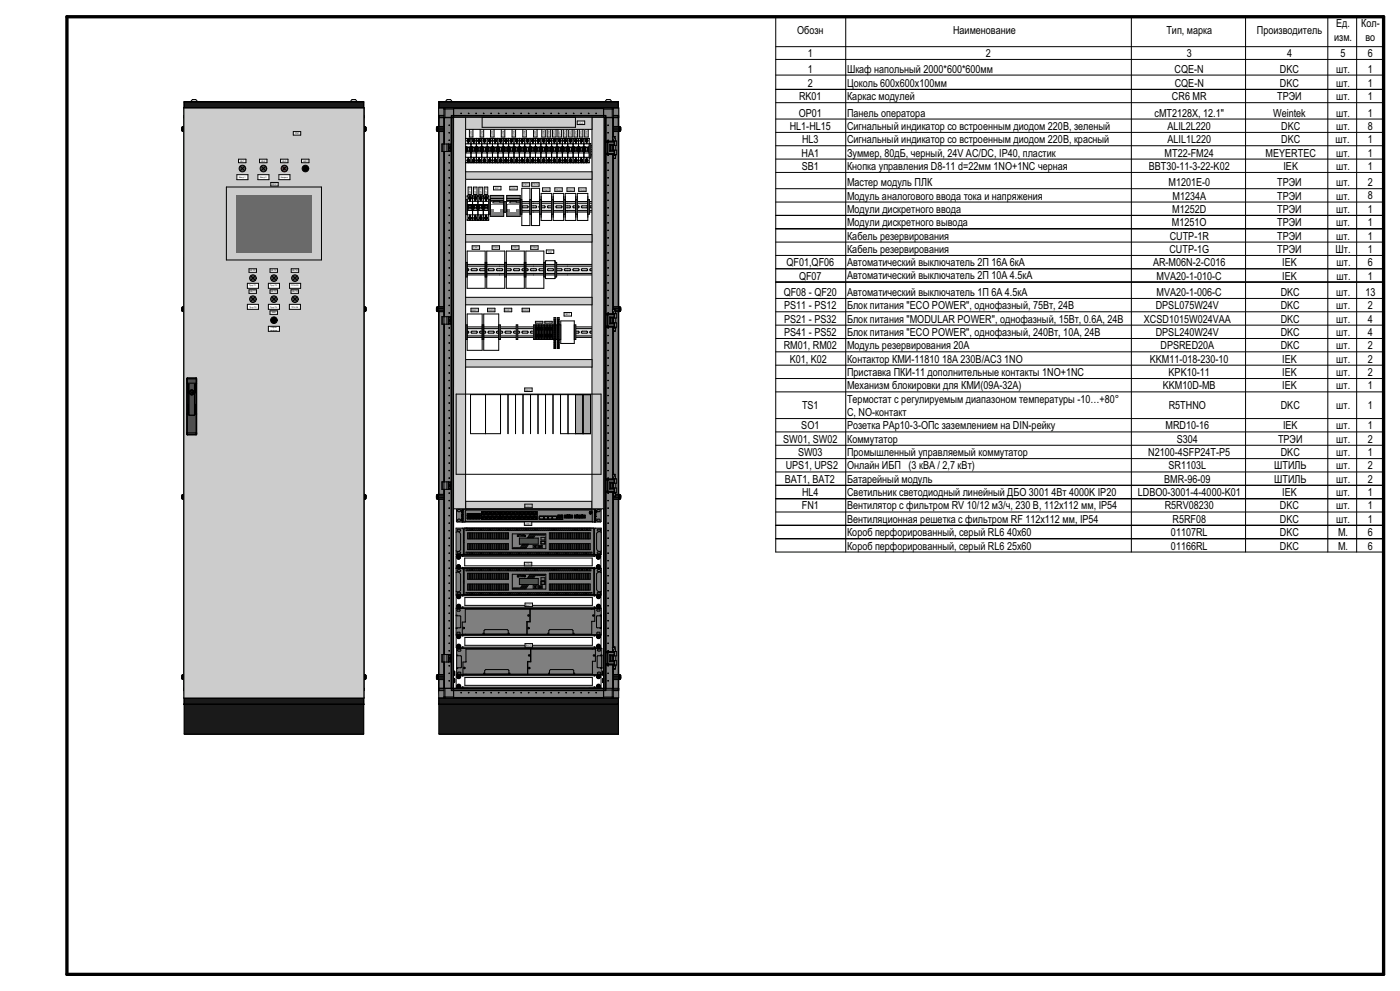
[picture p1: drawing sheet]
<svg xmlns="http://www.w3.org/2000/svg" width="420mm" height="297mm" viewBox="0 0 420 297" stroke-linecap="round" stroke-linejoin="round" font-family="sans-serif">
<defs><g id="words">
<g font-size="3.3">
<text x="239.1" y="10.2">Обозн</text>
<text x="285.9" y="10.2">Наименование</text>
<text x="349.9" y="10.2">Тип, марка</text>
<text x="377.1" y="10.2">Производитель</text>
<text x="400.9" y="8.1">Ед.</text>
<text x="408.3" y="8.1">Кол-</text>
<text x="242.4" y="17.1">1</text>
<text x="295.7" y="17">2</text>
<text x="356" y="17.1">3</text>
<text x="386.1" y="17.1">4</text>
<text x="400.2" y="12.3">изм.</text>
<text x="402.2" y="17.1">5</text>
<text x="409.6" y="12.3">во</text>
<text x="410.4" y="17.1">6</text>
<text x="242.4" y="21.7">1</text>
<text x="254.1" y="21.7">Шкаф напольный 2000*600*600мм</text>
<text x="352.4" y="21.7">CQE-N</text>
<text x="384" y="21.7">DKC</text>
<text x="400.8" y="21.7">шт.</text>
<text x="410.4" y="21.7">1</text>
<text x="242.4" y="26">2</text>
<text x="254.1" y="26">Цоколь 600х600х100мм</text>
<text x="352.4" y="26">CQE-N</text>
<text x="384" y="26">DKC</text>
<text x="400.8" y="26">шт.</text>
<text x="410.4" y="26">1</text>
<text x="239.6" y="34.9">OP01</text>
<text x="239.7" y="30">RK01</text>
<text x="254.1" y="30">Каркас модулей</text>
<text x="254.1" y="34.9">Панель оператора</text>
<text x="346.4" y="34.9">cMT2128X, 12.1″</text>
<text x="351.6" y="30">CR6 MR</text>
<text x="382" y="34.9">Weintek</text>
<text x="383.2" y="30">ТРЭИ</text>
<text x="400.8" y="30">шт.</text>
<text x="400.8" y="34.9">шт.</text>
<text x="410.4" y="30">1</text>
<text x="410.4" y="34.9">1</text>
<text x="236.9" y="38.9">HL1-HL15</text>
<text x="254.1" y="38.9">Сигнальный индикатор со встроенным диодом 220В, зеленый</text>
<text x="350.2" y="38.9">ALIL2L220</text>
<text x="384.4" y="38.9">DKC</text>
<text x="400.8" y="38.9">шт.</text>
<text x="410.4" y="38.9">8</text>
<text x="240.5" y="46.9">HA1</text>
<text x="240.6" y="42.9">HL3</text>
<text x="254.1" y="46.9">Зуммер, 80дБ, черный, 24V AC/DC, IP40, пластик</text>
<text x="254.1" y="42.9">Сигнальный индикатор со встроенным диодом 220В, красный</text>
<text x="349.4" y="46.9">MT22-FM24</text>
<text x="350.2" y="42.9">ALIL1L220</text>
<text x="379.7" y="46.9">MEYERTEC</text>
<text x="384.4" y="42.9">DKC</text>
<text x="400.7" y="42.9">шт.</text>
<text x="400.8" y="46.9">шт.</text>
<text x="410.4" y="46.9">1</text>
<text x="410.4" y="42.9">1</text>
<text x="240.5" y="50.9">SB1</text>
<text x="254.1" y="50.9">Кнопка управления D8-11 d=22мм 1NO+1NC черная</text>
<text x="344.7" y="50.9">BBT30-11-3-22-K02</text>
<text x="385" y="50.9">IEK</text>
<text x="400.8" y="50.9">шт.</text>
<text x="410.4" y="50.9">1</text>
<text x="254.1" y="55.8">Мастер модуль ПЛК</text>
<text x="254.1" y="59.8">Модуль аналогового ввода тока и напряжения</text>
<text x="350.5" y="55.8">M1201Е-0</text>
<text x="351.8" y="59.8">M1234A</text>
<text x="383.2" y="55.8">ТРЭИ</text>
<text x="383.2" y="59.8">ТРЭИ</text>
<text x="400.8" y="55.8">шт.</text>
<text x="400.8" y="59.8">шт.</text>
<text x="410.4" y="55.8">2</text>
<text x="410.4" y="59.8">8</text>
<text x="254.1" y="63.8">Модули дискретного ввода</text>
<text x="351.7" y="63.8">M1252D</text>
<text x="383.2" y="63.8">ТРЭИ</text>
<text x="400.8" y="63.8">шт.</text>
<text x="410.4" y="63.8">1</text>
<text x="254.1" y="67.8">Модули дискретного вывода</text>
<text x="254.1" y="71.9">Кабель резервирования</text>
<text x="350.9" y="71.9">CUTP-1R</text>
<text x="351.6" y="67.8">M1251O</text>
<text x="383.2" y="67.8">ТРЭИ</text>
<text x="383.2" y="71.9">ТРЭИ</text>
<text x="400.8" y="71.9">шт.</text>
<text x="400.9" y="67.8">шт.</text>
<text x="410.4" y="67.8">1</text>
<text x="410.4" y="71.9">1</text>
<text x="254.1" y="75.9">Кабель резервирования</text>
<text x="350.8" y="75.9">CUTP-1G</text>
<text x="383.2" y="75.9">ТРЭИ</text>
<text x="400.7" y="75.9">Шт.</text>
<text x="410.4" y="75.9">1</text>
<text x="235.9" y="79.8">QF01,QF06</text>
<text x="239.7" y="83.8">QF07</text>
<text x="254.1" y="79.8">Автоматический выключатель 2П 16А 6кА</text>
<text x="254.1" y="83.8">Автоматический выключатель 2П 10А 4.5кА</text>
<text x="345.9" y="79.8">AR-M06N-2-C016</text>
<text x="347" y="83.8">MVA20-1-010-C</text>
<text x="384.7" y="79.8">IEK</text>
<text x="384.7" y="83.8">IEK</text>
<text x="401" y="79.8">шт.</text>
<text x="401" y="83.8">шт.</text>
<text x="410.4" y="79.8">6</text>
<text x="410.4" y="83.8">1</text>
<text x="235.1" y="88.7">QF08 - QF20</text>
<text x="254.1" y="88.7">Автоматический выключатель 1П 6А 4.5кА</text>
<text x="347" y="88.7">MVA20-1-006-C</text>
<text x="384.2" y="88.7">DKC</text>
<text x="400.9" y="88.7">шт.</text>
<text x="409.6" y="88.7">13</text>
<text x="235.3" y="92.7">PS11 - PS12</text>
<text x="254.1" y="92.7">Блок питания &quot;ECO POWER&quot;, однофазный, 75Вт, 24В</text>
<text x="346.7" y="92.7">DPSL075W24V</text>
<text x="384.2" y="92.7">DKC</text>
<text x="400.9" y="92.7">шт.</text>
<text x="410.4" y="92.7">2</text>
<text x="235.3" y="96.7">PS21 - PS32</text>
<text x="235.3" y="100.7">PS41 - PS52</text>
<text x="254.1" y="96.7">Блок питания &quot;MODULAR POWER&quot;, однофазный, 15Вт, 0.6А, 24В</text>
<text x="254.1" y="100.7">Блок питания &quot;ECO POWER&quot;, однофазный, 240Вт, 10А, 24В</text>
<text x="343.2" y="96.7">XCSD1015W024VAA</text>
<text x="346.7" y="100.7">DPSL240W24V</text>
<text x="384.2" y="96.7">DKC</text>
<text x="384.2" y="100.7">DKC</text>
<text x="400.9" y="96.7">шт.</text>
<text x="400.9" y="100.7">шт.</text>
<text x="410.4" y="96.7">4</text>
<text x="410.4" y="100.7">4</text>
<text x="235.1" y="104.7">RM01, RM02</text>
<text x="254.1" y="104.7">Модуль резервирования 20А</text>
<text x="348.1" y="104.7">DPSRED20A</text>
<text x="384.2" y="104.7">DKC</text>
<text x="400.9" y="104.7">шт.</text>
<text x="410.4" y="104.7">2</text>
<text x="236.9" y="108.7">K01, K02</text>
<text x="254.1" y="108.7">Контактор КМИ-11810 18А 230В/АС3 1NO</text>
<text x="254.1" y="112.7">Приставка ПКИ-11 дополнительные контакты 1NO+1NC</text>
<text x="344.9" y="108.7">KKM11-018-230-10</text>
<text x="350.6" y="112.7">KPK10-11</text>
<text x="384.7" y="108.7">IEK</text>
<text x="384.7" y="112.7">IEK</text>
<text x="400.9" y="108.7">шт.</text>
<text x="400.9" y="112.7">шт.</text>
<text x="410.4" y="108.7">2</text>
<text x="410.4" y="112.7">2</text>
<text x="254.1" y="116.7">Механизм блокировки для КМИ(09А-32А)</text>
<text x="348.8" y="116.7">KKM10D-MB</text>
<text x="384.7" y="116.7">IEK</text>
<text x="400.9" y="116.7">шт.</text>
<text x="410.4" y="116.7">1</text>
<text x="240.6" y="122.6">TS1</text>
<text x="254.1" y="120.8">Термостат с регулируемым диапазоном температуры -10…+80°</text>
<text x="254.1" y="124.7">C, NO-контакт</text>
<text x="350.6" y="122.7">R5THNO</text>
<text x="384.2" y="122.6">DKC</text>
<text x="400.9" y="122.6">шт.</text>
<text x="410.4" y="122.6">1</text>
<text x="240.4" y="128.7">SO1</text>
<text x="254.1" y="128.7">Розетка РАр10-3-ОПс заземлением на DIN-рейку</text>
<text x="349.7" y="128.7">MRD10-16</text>
<text x="384.9" y="128.7">IEK</text>
<text x="400.9" y="128.7">шт.</text>
<text x="410.4" y="128.7">1</text>
<text x="235" y="132.7">SW01, SW02</text>
<text x="239.4" y="136.7">SW03</text>
<text x="254.1" y="136.7">Промышленный управляемый коммутатор</text>
<text x="254.1" y="132.7">Коммутатор</text>
<text x="344.5" y="136.7">N2100-4SFP24T-P5</text>
<text x="353.1" y="132.7">S304</text>
<text x="383.4" y="132.7">ТРЭИ</text>
<text x="384.2" y="136.7">DKC</text>
<text x="400.9" y="136.7">шт.</text>
<text x="400.9" y="132.7">шт.</text>
<text x="410.4" y="136.7">1</text>
<text x="410.4" y="132.7">2</text>
<text x="235.7" y="140.7">UPS1, UPS2</text>
<text x="254.1" y="140.7">Онлайн ИБП (3 кВА / 2,7 кВт)</text>
<text x="350.6" y="140.7">SR1103L</text>
<text x="382.3" y="140.7">ШТИЛЬ</text>
<text x="400.9" y="140.7">шт.</text>
<text x="410.4" y="140.7">2</text>
<text x="235.4" y="144.7">BAT1, BAT2</text>
<text x="240.6" y="148.7">HL4</text>
<text x="254.1" y="148.7">Светильник светодиодный линейный ДБО 3001 4Вт 4000K IP20</text>
<text x="254.1" y="144.7">Батарейный модуль</text>
<text x="341.4" y="148.7">LDBO0-3001-4-4000-K01</text>
<text x="349.3" y="144.7">BMR-96-09</text>
<text x="382.3" y="144.7">ШТИЛЬ</text>
<text x="384.7" y="148.7">IEK</text>
<text x="400.8" y="148.7">шт.</text>
<text x="400.9" y="144.7">шт.</text>
<text x="410.4" y="148.7">1</text>
<text x="410.4" y="144.7">2</text>
<text x="240.5" y="152.7">FN1</text>
<text x="254.1" y="152.7">Вентилятор с фильтром RV 10/12 м3/ч, 230 В, 112x112 мм, IP54</text>
<text x="349.4" y="152.7">R5RV08230</text>
<text x="384" y="152.7">DKC</text>
<text x="400.8" y="152.7">шт.</text>
<text x="410.4" y="152.7">1</text>
<text x="254.1" y="156.7">Вентиляционная решетка с фильтром RF 112x112 мм, IP54</text>
<text x="254.1" y="160.7">Короб перфорированный, серый RL6 40x60</text>
<text x="351.3" y="160.7">01107RL</text>
<text x="351.7" y="156.7">R5RF08</text>
<text x="384" y="156.7">DKC</text>
<text x="384" y="160.7">DKC</text>
<text x="400.8" y="156.7">шт.</text>
<text x="401.4" y="160.7">М.</text>
<text x="410.4" y="156.7">1</text>
<text x="410.4" y="160.7">6</text>
<text x="254.1" y="164.7">Короб перфорированный, серый RL6 25x60</text>
<text x="351.3" y="164.7">01166RL</text>
<text x="384" y="164.7">DKC</text>
<text x="401.4" y="164.7">М.</text>
<text x="410.4" y="164.7">6</text>
</g>
<text font-size="1.4" fill="#fff" x="19.8" y="292.1">GSPublisherVersion 0.36.100.100</text>
<g font-size=".7">
<text x="88.5" y="40.2">FN1</text>
<text x="141.6" y="40.8" transform="rotate(-90 141.6 40.8)">QF01</text>
<text x="144.9" y="40.8" transform="rotate(-90 144.9 40.8)">QF02</text>
<text x="148" y="40.8" transform="rotate(-90 148 40.8)">QF03</text>
<text x="151.2" y="40.8" transform="rotate(-90 151.2 40.8)">QF04</text>
<text x="154.4" y="40.8" transform="rotate(-90 154.4 40.8)">QF05</text>
<text x="157.7" y="40.8" transform="rotate(-90 157.7 40.8)">QF06</text>
<text x="160.9" y="40.8" transform="rotate(-90 160.9 40.8)">QF07</text>
<text x="163.3" y="40.8" transform="rotate(-90 163.3 40.8)">QF08</text>
<text x="165" y="40.8" transform="rotate(-90 165 40.8)">QF09</text>
<text x="166.6" y="40.8" transform="rotate(-90 166.6 40.8)">QF10</text>
<text x="168.2" y="40.8" transform="rotate(-90 168.2 40.8)">QF11</text>
<text x="169.8" y="40.8" transform="rotate(-90 169.8 40.8)">QF12</text>
<text x="171.4" y="40.8" transform="rotate(-90 171.4 40.8)">QF13</text>
<text x="173" y="40.8" transform="rotate(-90 173 40.8)">QF14</text>
<text x="173.7" y="37">HL4</text>
<text x="174.6" y="40.8" transform="rotate(-90 174.6 40.8)">QF15</text>
<text x="176.2" y="40.8" transform="rotate(-90 176.2 40.8)">QF16</text>
<text x="72.1" y="48.5">HL1</text>
<text x="78.4" y="48.5">HL2</text>
<text x="84.7" y="48.5">HL3</text>
<text x="91" y="48.5">HA1</text>
<text x="81.4" y="55.5">OP01</text>
<text x="141.2" y="58.1" transform="rotate(-90 141.2 58.1)">QF17</text>
<text x="142.9" y="58.1" transform="rotate(-90 142.9 58.1)">QF18</text>
<text x="144.5" y="58.1" transform="rotate(-90 144.5 58.1)">QF19</text>
<text x="146.1" y="58.1" transform="rotate(-90 146.1 58.1)">QF20</text>
<text x="148.6" y="56.7">K01</text>
<text x="153.4" y="56.7">K02</text>
<text x="156.9" y="55.6">PS11</text>
<text x="159.8" y="55.6">PS12</text>
<text x="163" y="57.1">PS21</text>
<text x="166.7" y="57.1">PS22</text>
<text x="170.3" y="57.1">PS31</text>
<text x="173.9" y="57.1">PS32</text>
<text x="141.9" y="74.5">PS41</text>
<text x="147.9" y="74.5">PS42</text>
<text x="153.7" y="74.5">PS51</text>
<text x="159.4" y="74.5">PS52</text>
<text x="164.4" y="75.7">TS1</text>
<text x="75" y="81.3">HL10</text>
<text x="81.3" y="81.3">HL12</text>
<text x="87.6" y="81.3">HL14</text>
<text x="75" y="87.6">HL11</text>
<text x="81.3" y="87.6">HL13</text>
<text x="87.6" y="87.6">HL15</text>
<text x="81.5" y="93.9">SB1</text>
<text x="141.4" y="93.2">RM01</text>
<text x="146.4" y="93.2">RM02</text>
<text x="151.4" y="93.2">SW01</text>
<text x="156.8" y="93.2">SW02</text>
<text x="169.6" y="94.5">SO1</text>
<text x="157.7" y="117.1">RK01</text>
<text x="157.6" y="151.9">SW03</text>
<text x="157.5" y="157.2">UPS1</text>
<text x="157.5" y="169.3">UPS2</text>
<text x="157.8" y="181.6">BAT1</text>
<text x="157.8" y="193.7">BAT2</text>
</g>
<g font-size=".6">
<text x="71.8" y="53.3">Ввод 1</text>
<text x="78.1" y="53.3">Ввод 2</text>
<text x="84.3" y="53.3">Авария</text>
<text x="74.8" y="85.9">Тр-р Т1</text>
<text x="81.1" y="85.9">Тр-р Т3</text>
<text x="87.4" y="85.9">ТСН-35</text>
<text x="74.8" y="92.2">Тр-р Т2</text>
<text x="81.1" y="92.2">Тр-р Т4</text>
<text x="87.4" y="92.2">ТСН 36</text>
<text x="81.2" y="99.1">аварии</text>
<text x="81.3" y="98.4">Сброс</text>
</g>
<g font-size=".5">
<text x="160.6" y="96.7">X1.1-X1.5</text>
<text x="163.5" y="96.7">X2.1-X2.5</text>
</g>
</g></defs>
<path d="M20.1 5h395v287h-395z" fill="none" stroke="#000" stroke-width="1"/>
<g fill="none" stroke="#000" stroke-width=".3">
<path d="M232.7 5h182.4v160.4h-182.4zM232.7 14h182.4M232.7 17.8h182.4M253.7 5v160.4M339.4 5v160.4M373.7 5v160.4M398.3 5v160.4M407 5v160.4M232.7 22.5h182.4M232.7 26.8h182.4M232.7 30.8h182.4M232.7 35.7h182.4"/>
<path d="M232.7 39.7h182.4M232.7 56.6h182.4M232.7 51.7h182.4M232.7 47.7h182.4M232.7 43.7h182.4M232.7 60.6h182.4M232.7 64.6h182.4M232.7 68.6h182.4M232.7 76.6h182.4M232.7 72.6h182.4M232.7 80.6h182.4M232.7 84.5h182.4"/>
<path d="M232.7 89.4h182.4M232.7 93.4h182.4M232.7 97.4h182.4M232.7 109.4h182.4M232.7 113.4h182.4M232.7 105.4h182.4M232.7 117.4h182.4M232.7 101.4h182.4M232.7 125.4h182.4M232.7 129.4h182.4M232.7 137.4h182.4M232.7 133.4h182.4"/>
<path d="M232.7 149.4h182.4M232.7 157.4h182.4M232.7 153.4h182.4M232.7 141.4h182.4M232.7 145.4h182.4M232.7 161.4h182.4"/>
</g>
<g fill="#dfdfdf">
<path d="M139.7 43.6h37.8v3.1h-37.8z" fill-rule="evenodd"/>
<path d="M139.7 44.9h.7l.2 .4-.9 .1z" fill-rule="evenodd"/>
<path d="M139.7 79.3h37.8v3.1h-37.8z" fill-rule="evenodd"/>
<path d="M139.7 80.6h.7l.2 .3-.9 .2z" fill-rule="evenodd"/>
<path d="M139.7 60.4h37.8v3.1h-37.8z" fill-rule="evenodd"/>
<path d="M139.7 61.7h.7l.2 .4-.9 .1z" fill-rule="evenodd"/>
<path d="M139.7 98h37.8v3.1h-37.8z" fill-rule="evenodd"/>
<path d="M139.7 99.3h.7l.2 .4-.9 .1z" fill-rule="evenodd"/>
</g>
<path d="M139.7 150.2h37.9v2.3h-37.9z" fill-rule="evenodd" fill="#ccc"/>
<path d="M139.7 150.2h37.9v2.3h-37.9z" fill="none" stroke="#000" stroke-width=".3"/>
<g fill="none" stroke="#000" stroke-width=".3">
<path d="M139.7 44.1h37.8M139.7 46.3h37.8M141.4 45l1.5-.1 .3 .3-.2 .2h-1.4zM143.9 45l1.6-.1 .2 .3-.2 .2h-1.4zM146.5 45l1.5-.1 .2 .3-.2 .2h-1.4zM149 45l1.6-.1 .2 .3-.2 .2h-1.4zM151.6 45l1.5-.1 .3 .3-.3 .2h-1.4zM154.1 45l1.5-.1 .3 .3-.2 .2h-1.4zM156.7 45l1.5-.1 .2 .3-.2 .2h-1.4zM159.2 45l1.5-.1 .3 .3-.2 .2h-1.5zM161.8 45l1.5-.1 .2 .3-.2 .2h-1.4zM164.3 45l1.5-.1 .3 .3-.2 .2h-1.4z"/>
<path d="M166.9 45l1.5-.1 .2 .3-.2 .2h-1.4zM169.4 45l1.5-.1 .3 .3-.2 .2h-1.5zM171.9 45l1.6-.1 .2 .3-.2 .2h-1.4zM174.5 45l1.5-.1 .3 .3-.3 .2h-1.4zM177.5 43.6h-37.8v1.3h.7l.2 .3-.2 .2h-.7v1.3h37.8M177.5 44.9h-.4l-.1 .3 .1 .2h.4M139.7 79.8h37.8M139.7 60.9h37.8M139.7 63.1h37.8M141.4 61.8l1.5-.1 .3 .3-.2 .3h-1.4zM143.9 61.8l1.6-.1 .2 .3-.2 .3h-1.4zM146.5 61.8l1.5-.1 .2 .3-.2 .3h-1.4z"/>
<path d="M149 61.8l1.6-.1 .2 .3-.2 .3h-1.4zM151.6 61.8l1.5-.1 .3 .3-.3 .3h-1.4zM154.1 61.8l1.5-.1 .3 .3-.2 .3h-1.4zM156.7 61.8l1.5-.1 .2 .3-.2 .3h-1.4zM159.2 61.8l1.5-.1 .3 .3-.2 .3h-1.5zM161.8 61.8l1.5-.1 .2 .3-.2 .3h-1.4zM164.3 61.8l1.5-.1 .3 .3-.2 .3h-1.4zM166.9 61.8l1.5-.1 .2 .3-.2 .3h-1.4zM169.4 61.8l1.5-.1 .3 .3-.2 .3h-1.5zM171.9 61.8l1.6-.1 .2 .3-.2 .3h-1.4zM174.5 61.8l1.5-.1 .3 .3-.3 .3h-1.4zM177.5 79.2h-37.8v1.3h.7l.2 .4-.2 .2h-.7v1.3h37.8"/>
<path d="M177.5 60.4h-37.8v1.3h.7l.2 .3-.2 .3h-.7v1.3h37.8M177.5 61.7h-.4l-.1 .3 .1 .2 .4 .1M139.7 82h37.8M139.7 98.5h37.8M141.4 99.4l1.5-.1 .3 .3-.2 .2h-1.4zM141.4 80.6l1.5-.1 .3 .4-.2 .2h-1.4zM143.9 80.6l1.6-.1 .2 .4-.2 .2h-1.4zM143.9 99.4l1.6-.1 .2 .3-.2 .2h-1.4zM146.5 99.4l1.5-.1 .2 .3-.2 .2h-1.4zM146.5 80.6l1.5-.1 .2 .4-.2 .2h-1.4zM149 80.6l1.6-.1 .2 .4-.2 .2h-1.4zM149 99.4l1.6-.1 .2 .3-.2 .2h-1.4z"/>
<path d="M151.6 99.4l1.5-.1 .3 .3-.3 .2h-1.4zM151.6 80.6l1.5-.1 .3 .4-.3 .2h-1.4zM154.1 80.6l1.5-.1 .3 .4-.2 .2h-1.4zM154.1 99.4l1.5-.1 .3 .3-.2 .2h-1.4zM156.7 99.4l1.5-.1 .2 .3-.2 .2h-1.4zM156.7 80.6l1.5-.1 .2 .4-.2 .2h-1.4zM159.2 80.6l1.5-.1 .3 .4-.2 .2h-1.5zM159.2 99.4l1.5-.1 .3 .3-.2 .2h-1.5zM161.8 99.4l1.5-.1 .2 .3-.2 .2h-1.4zM161.8 80.6l1.5-.1 .2 .4-.2 .2h-1.4zM164.3 80.6l1.5-.1 .3 .4-.2 .2h-1.4zM164.3 99.4l1.5-.1 .3 .3-.2 .2h-1.4z"/>
<path d="M166.9 99.4l1.5-.1 .2 .3-.2 .2h-1.4zM166.9 80.6l1.5-.1 .2 .4-.2 .2h-1.4zM169.4 80.6l1.5-.1 .3 .4-.3 .2h-1.4zM169.4 99.4l1.5-.1 .3 .3-.3 .2h-1.4zM171.9 99.4l1.6-.1 .2 .3-.2 .2h-1.4zM171.9 80.6l1.6-.1 .2 .4-.2 .2h-1.4zM174.5 80.6l1.5-.1 .3 .4-.3 .2h-1.4zM174.5 99.4l1.5-.1 .3 .3-.3 .2h-1.4zM177.5 80.5l-.4 .1-.1 .3 .1 .2h.4M177.5 98h-37.8v1.3h.7l.2 .3-.2 .2h-.7v1.3h37.8M177.5 99.3h-.4l-.1 .3 .1 .2h.4M139.7 100.7h37.8"/>
</g>
<g fill="#7f7f7f">
<path d="M147.1 60.6h1v-.3l3 .3v2.9h-1.2v-.7h-1.6v.7h-1.2zM147.4 61.5v1.1h3.4v-1.1z" fill-rule="evenodd"/>
<path d="M152 60.6h1.1v-.3l3 .3v2.9h-1.2v-.7h-1.7v.7h-1.2zM152.3 61.5v1.1h3.4v-1.1z" fill-rule="evenodd"/>
</g>
<g fill="#dcfe65">
<path d="M166.2 95.2h.5v9.2h-.5z" fill-rule="evenodd"/>
<path d="M167.2 95.2h.6v9.2h-.6z" fill-rule="evenodd"/>
</g>
<path d="M131.6 209.2h53.9v10.8h-53.9z" fill-rule="evenodd" fill="#1a1a1a"/>
<path d="M131.6 209.2h53.9v10.8h-53.9z" fill="none" stroke="#000" stroke-width=".3"/>
<path d="M131.7 30.4h53.8v2h-53.8z" fill-rule="evenodd" fill="#1a1a1a"/>
<path d="M131.7 30.4h53.8v2h-53.8z" fill="none" stroke="#000" stroke-width=".3"/>
<path d="M131.7 32.4h4.4v174.6h-4.5z" fill-rule="evenodd" fill="#838383"/>
<path d="M131.7 32.4h4.4v174.6h-4.5z" fill="none" stroke="#000" stroke-width=".3"/>
<path d="M131.6 206.3h54v2.9h-54z" fill-rule="evenodd" fill="#838383"/>
<path d="M131.6 206.3h54v2.9h-54z" fill="none" stroke="#000" stroke-width=".3"/>
<path d="M181.2 32.4h4.4v174.4h-4.5z" fill-rule="evenodd" fill="#838383"/>
<path d="M181.2 32.4h4.4v174.4h-4.5z" fill="none" stroke="#000" stroke-width=".3"/>
<path d="M131.6 32.3h54v2.9h-54z" fill-rule="evenodd" fill="#838383"/>
<path d="M131.6 32.3h54v2.9h-54z" fill="none" stroke="#000" stroke-width=".3"/>
<g fill="#fff">
<path d="M146.2 41.6h1.5v7.1h-1.5z" fill-rule="evenodd"/>
<path d="M147.8 41.6h1.5v7.1h-1.5z" fill-rule="evenodd"/>
<path d="M162.3 41.6h1.5v7.1h-1.5z" fill-rule="evenodd"/>
<path d="M163.9 41.6h1.6v7.1h-1.6z" fill-rule="evenodd"/>
<path d="M165.5 41.6h1.6v7.1h-1.6z" fill-rule="evenodd"/>
<path d="M167.1 41.6h1.6v7.1h-1.6z" fill-rule="evenodd"/>
<path d="M168.7 41.6h1.6v7.1h-1.6z" fill-rule="evenodd"/>
<path d="M170.4 41.6h1.5v7.1h-1.5z" fill-rule="evenodd"/>
<path d="M166.3 95.7l.2 .1z" fill-rule="evenodd"/>
<path d="M166.5 95.8h.2l-.2 .2z" fill-rule="evenodd"/>
<path d="M166.3 95.8l.2 .2z" fill-rule="evenodd"/>
<path d="M166.5 95.6l.2 .2z" fill-rule="evenodd"/>
<path d="M166.3 96.3l.2 .1z" fill-rule="evenodd"/>
<path d="M166.5 96.4h.2l-.2 .2z" fill-rule="evenodd"/>
<path d="M166.3 96.4l.2 .2z" fill-rule="evenodd"/>
<path d="M166.5 96.2l.2 .2z" fill-rule="evenodd"/>
<path d="M166.3 96.9l.2 .2z" fill-rule="evenodd"/>
<path d="M166.5 97.1h.2l-.2 .2z" fill-rule="evenodd"/>
<path d="M166.3 97.1l.2 .2z" fill-rule="evenodd"/>
<path d="M166.5 96.9l.2 .2z" fill-rule="evenodd"/>
<path d="M166.3 97.6l.2 .1z" fill-rule="evenodd"/>
<path d="M166.5 97.7h.2l-.2 .2z" fill-rule="evenodd"/>
<path d="M166.3 97.7l.2 .2z" fill-rule="evenodd"/>
<path d="M166.5 97.5l.2 .2z" fill-rule="evenodd"/>
<path d="M166.3 98.2l.2 .1z" fill-rule="evenodd"/>
<path d="M166.5 98.3h.2l-.2 .2z" fill-rule="evenodd"/>
<path d="M166.3 98.3l.2 .2z" fill-rule="evenodd"/>
<path d="M166.5 98.1l.2 .2z" fill-rule="evenodd"/>
<path d="M166.3 98.8l.2 .2z" fill-rule="evenodd"/>
<path d="M166.5 99h.2l-.2 .2z" fill-rule="evenodd"/>
<path d="M166.3 99l.2 .2z" fill-rule="evenodd"/>
<path d="M166.5 98.8l.2 .2z" fill-rule="evenodd"/>
<path d="M166.3 99.5l.2 .1z" fill-rule="evenodd"/>
<path d="M166.5 99.6h.2l-.2 .2z" fill-rule="evenodd"/>
<path d="M166.3 99.6l.2 .2z" fill-rule="evenodd"/>
<path d="M166.5 99.4l.2 .2z" fill-rule="evenodd"/>
<path d="M166.3 100.1l.2 .1z" fill-rule="evenodd"/>
<path d="M166.5 100.2h.2l-.2 .2z" fill-rule="evenodd"/>
<path d="M166.3 100.2l.2 .2z" fill-rule="evenodd"/>
<path d="M166.5 100l.2 .2z" fill-rule="evenodd"/>
<path d="M166.3 100.7l.2 .1z" fill-rule="evenodd"/>
<path d="M166.5 100.9h.2l-.2 .1z" fill-rule="evenodd"/>
<path d="M166.3 100.9l.2 .1z" fill-rule="evenodd"/>
<path d="M166.5 100.7l.2 .1z" fill-rule="evenodd"/>
<path d="M166.3 101.3l.2 .2z" fill-rule="evenodd"/>
<path d="M166.5 101.5h.2l-.2 .2z" fill-rule="evenodd"/>
<path d="M166.3 101.5l.2 .2z" fill-rule="evenodd"/>
<path d="M166.5 101.3l.2 .2z" fill-rule="evenodd"/>
<path d="M166.3 102l.2 .1z" fill-rule="evenodd"/>
<path d="M166.5 102.1h.2l-.2 .2z" fill-rule="evenodd"/>
<path d="M166.3 102.1l.2 .2z" fill-rule="evenodd"/>
<path d="M166.5 101.9l.2 .2z" fill-rule="evenodd"/>
<path d="M166.3 102.6l.2 .1z" fill-rule="evenodd"/>
<path d="M166.5 102.7h.2l-.2 .2z" fill-rule="evenodd"/>
<path d="M166.3 102.7l.2 .2z" fill-rule="evenodd"/>
<path d="M166.5 102.5l.2 .2z" fill-rule="evenodd"/>
<path d="M166.3 103.2l.2 .2z" fill-rule="evenodd"/>
<path d="M166.5 103.4h.2l-.2 .2z" fill-rule="evenodd"/>
<path d="M166.3 103.4l.2 .2z" fill-rule="evenodd"/>
<path d="M166.5 103.2l.2 .2z" fill-rule="evenodd"/>
<path d="M166.3 103.9l.2 .1z" fill-rule="evenodd"/>
<path d="M166.5 104h.2l-.2 .2z" fill-rule="evenodd"/>
<path d="M166.3 104l.2 .2z" fill-rule="evenodd"/>
<path d="M166.5 103.8l.2 .2z" fill-rule="evenodd"/>
</g>
<g fill="#6a6a6a">
<path d="M166.7 97.4h.5v4.3h-.5z" fill-rule="evenodd"/>
<path d="M167 98.7l.1-.1v.3z" fill-rule="evenodd"/>
</g>
<g fill="#fff">
<path d="M167.4 95.7l.1 .1z" fill-rule="evenodd"/>
<path d="M167.5 95.8h.2l-.2 .2z" fill-rule="evenodd"/>
<path d="M167.3 95.8l.2 .2z" fill-rule="evenodd"/>
<path d="M167.5 95.6l.2 .2z" fill-rule="evenodd"/>
<path d="M167.4 96.3l.1 .1z" fill-rule="evenodd"/>
<path d="M167.5 96.4h.2l-.2 .2z" fill-rule="evenodd"/>
<path d="M167.3 96.4l.2 .2z" fill-rule="evenodd"/>
<path d="M167.5 96.2l.2 .2z" fill-rule="evenodd"/>
<path d="M167.3 96.9l.2 .2z" fill-rule="evenodd"/>
<path d="M167.5 97.1h.2l-.2 .1z" fill-rule="evenodd"/>
<path d="M167.3 97.1l.2 .2z" fill-rule="evenodd"/>
<path d="M167.5 96.9l.2 .2z" fill-rule="evenodd"/>
<path d="M167.4 97.6l.1 .1z" fill-rule="evenodd"/>
<path d="M167.5 97.7h.2l-.2 .2z" fill-rule="evenodd"/>
<path d="M167.3 97.7l.2 .2z" fill-rule="evenodd"/>
<path d="M167.5 97.5l.2 .2z" fill-rule="evenodd"/>
<path d="M167.4 98.2l.1 .1z" fill-rule="evenodd"/>
<path d="M167.5 98.3h.2l-.2 .2z" fill-rule="evenodd"/>
<path d="M167.3 98.3l.2 .2z" fill-rule="evenodd"/>
<path d="M167.5 98.1l.2 .2z" fill-rule="evenodd"/>
<path d="M167.4 98.8l.1 .2z" fill-rule="evenodd"/>
<path d="M167.5 99h.2l-.2 .2z" fill-rule="evenodd"/>
<path d="M167.3 99l.2 .2z" fill-rule="evenodd"/>
<path d="M167.5 98.8l.2 .2z" fill-rule="evenodd"/>
<path d="M167.4 99.4l.1 .2z" fill-rule="evenodd"/>
<path d="M167.5 99.6h.2l-.2 .2z" fill-rule="evenodd"/>
<path d="M167.3 99.6l.2 .2z" fill-rule="evenodd"/>
<path d="M167.5 99.4l.2 .2z" fill-rule="evenodd"/>
<path d="M167.4 100.1l.1 .1z" fill-rule="evenodd"/>
<path d="M167.5 100.2h.2l-.2 .2z" fill-rule="evenodd"/>
<path d="M167.3 100.2l.2 .2z" fill-rule="evenodd"/>
<path d="M167.5 100l.2 .2z" fill-rule="evenodd"/>
<path d="M167.4 100.7l.1 .1z" fill-rule="evenodd"/>
<path d="M167.5 100.9h.2l-.2 .1z" fill-rule="evenodd"/>
<path d="M167.3 100.9l.2 .1z" fill-rule="evenodd"/>
<path d="M167.5 100.7l.2 .1z" fill-rule="evenodd"/>
<path d="M167.4 101.3l.1 .2z" fill-rule="evenodd"/>
<path d="M167.5 101.5h.2l-.2 .2z" fill-rule="evenodd"/>
<path d="M167.3 101.5l.2 .2z" fill-rule="evenodd"/>
<path d="M167.5 101.3l.2 .2z" fill-rule="evenodd"/>
<path d="M167.3 102l.2 .1z" fill-rule="evenodd"/>
<path d="M167.5 102.1h.2l-.2 .2z" fill-rule="evenodd"/>
<path d="M167.3 102.1l.2 .2z" fill-rule="evenodd"/>
<path d="M167.5 101.9l.2 .2z" fill-rule="evenodd"/>
<path d="M167.4 102.6l.1 .1z" fill-rule="evenodd"/>
<path d="M167.5 102.7h.2l-.2 .2z" fill-rule="evenodd"/>
<path d="M167.3 102.7l.2 .2z" fill-rule="evenodd"/>
<path d="M167.5 102.5l.2 .2z" fill-rule="evenodd"/>
<path d="M167.4 103.2l.1 .2z" fill-rule="evenodd"/>
<path d="M167.5 103.4h.2l-.2 .2z" fill-rule="evenodd"/>
<path d="M167.3 103.4l.2 .2z" fill-rule="evenodd"/>
<path d="M167.5 103.2l.2 .2z" fill-rule="evenodd"/>
<path d="M167.4 103.9l.1 .1z" fill-rule="evenodd"/>
<path d="M167.5 104h.2l-.2 .2z" fill-rule="evenodd"/>
<path d="M167.3 104l.2 .2z" fill-rule="evenodd"/>
<path d="M167.5 103.8l.2 .2z" fill-rule="evenodd"/>
</g>
<g fill="#6a6a6a">
<path d="M172.3 97.4h.4v4.3h-.4z" fill-rule="evenodd"/>
<path d="M172.5 98.7l.2-.1v.3z" fill-rule="evenodd"/>
</g>
<path d="M168.3 96.2h3.9v6.7h-3.9z" fill-rule="evenodd" fill="#fff"/>
<path d="M136.8 158.3h43.6v7.9h-43.6z" fill-rule="evenodd" fill="#7f7f7f"/>
<path d="M155.8 161.3h5.7v1.8h-5.7z" fill-rule="evenodd" fill="#00e708"/>
<path d="M137 194.3h43.6v7.9h-43.6z" fill-rule="evenodd" fill="#7f7f7f"/>
<g fill="#6a6a6a">
<path d="M160.6 97.4h.4v4.3h-.4z" fill-rule="evenodd"/>
<path d="M160.7 100.2v.3z" fill-rule="evenodd"/>
<path d="M160.7 100.2v.3z" fill-rule="evenodd"/>
<path d="M160.8 100.4l.1 .1h-.2z" fill-rule="evenodd"/>
<path d="M160.7 100.2h.2z" fill-rule="evenodd"/>
<path d="M160.8 100.4l.1-.2v.3z" fill-rule="evenodd"/>
<path d="M160.7 98.6v.2z" fill-rule="evenodd"/>
<path d="M160.7 98.9h.2z" fill-rule="evenodd"/>
<path d="M160.7 98.6h.2z" fill-rule="evenodd"/>
<path d="M160.8 98.7l.1-.1v.2z" fill-rule="evenodd"/>
<path d="M161 97.4h.5v4.3h-.5z" fill-rule="evenodd"/>
<path d="M161.1 100.2v.3z" fill-rule="evenodd"/>
<path d="M161.1 100.2v.3z" fill-rule="evenodd"/>
<path d="M161.1 100.5h.3z" fill-rule="evenodd"/>
<path d="M161.1 100.2h.3z" fill-rule="evenodd"/>
<path d="M161.4 100.2v.3z" fill-rule="evenodd"/>
<path d="M161.1 98.6v.2z" fill-rule="evenodd"/>
<path d="M161.1 98.9h.3z" fill-rule="evenodd"/>
<path d="M161.1 98.6h.3z" fill-rule="evenodd"/>
<path d="M161.4 98.6v.2z" fill-rule="evenodd"/>
<path d="M161.5 97.4h.5v4.3h-.5z" fill-rule="evenodd"/>
<path d="M161.6 100.2v.3z" fill-rule="evenodd"/>
<path d="M161.6 100.2v.3z" fill-rule="evenodd"/>
<path d="M161.7 100.4l.2 .1h-.3z" fill-rule="evenodd"/>
<path d="M161.6 100.2h.3z" fill-rule="evenodd"/>
<path d="M161.7 100.4l.2-.2v.3z" fill-rule="evenodd"/>
<path d="M161.6 98.6v.2z" fill-rule="evenodd"/>
<path d="M161.6 98.9h.3z" fill-rule="evenodd"/>
<path d="M161.6 98.6h.3z" fill-rule="evenodd"/>
<path d="M161.7 98.7l.2-.1v.2z" fill-rule="evenodd"/>
<path d="M162 97.4h.4v4.3h-.4z" fill-rule="evenodd"/>
<path d="M162.1 100.2v.3z" fill-rule="evenodd"/>
<path d="M162.1 100.2v.3z" fill-rule="evenodd"/>
<path d="M162.2 100.4l.1 .1h-.2z" fill-rule="evenodd"/>
<path d="M162.1 100.2h.2z" fill-rule="evenodd"/>
<path d="M162.4 100.2v.3z" fill-rule="evenodd"/>
<path d="M162.1 98.6v.2z" fill-rule="evenodd"/>
<path d="M162.1 98.9h.2z" fill-rule="evenodd"/>
<path d="M162.1 98.6h.2z" fill-rule="evenodd"/>
<path d="M162.4 98.6v.2z" fill-rule="evenodd"/>
<path d="M162.4 97.4h.5v4.3h-.5z" fill-rule="evenodd"/>
<path d="M162.5 100.2v.3z" fill-rule="evenodd"/>
<path d="M162.5 100.2v.3z" fill-rule="evenodd"/>
<path d="M162.7 100.4l.1 .1h-.3z" fill-rule="evenodd"/>
<path d="M162.5 100.2h.3z" fill-rule="evenodd"/>
<path d="M162.8 100.2v.3z" fill-rule="evenodd"/>
<path d="M162.5 98.6v.2z" fill-rule="evenodd"/>
<path d="M162.5 98.9h.3z" fill-rule="evenodd"/>
<path d="M162.5 98.6h.3z" fill-rule="evenodd"/>
<path d="M162.8 98.6v.2z" fill-rule="evenodd"/>
<path d="M162.9 97.4h.5v4.3h-.5z" fill-rule="evenodd"/>
<path d="M163.3 98.6v.2z" fill-rule="evenodd"/>
</g>
<g fill="#fff">
<path d="M172 41.6h1.5v7.1h-1.5z" fill-rule="evenodd"/>
<path d="M173.6 41.6h1.5v7.1h-1.5z" fill-rule="evenodd"/>
</g>
<g fill="#6a6a6a">
<path d="M163.4 97.4h.4v4.3h-.4z" fill-rule="evenodd"/>
<path d="M163.5 100.2v.3z" fill-rule="evenodd"/>
<path d="M163.5 100.2v.3z" fill-rule="evenodd"/>
<path d="M163.5 100.5h.2z" fill-rule="evenodd"/>
<path d="M163.5 100.2h.3z" fill-rule="evenodd"/>
<path d="M163.8 100.2v.3z" fill-rule="evenodd"/>
<path d="M163.5 98.6v.2z" fill-rule="evenodd"/>
<path d="M163.5 98.9h.2z" fill-rule="evenodd"/>
<path d="M163.5 98.6h.3z" fill-rule="evenodd"/>
<path d="M163.8 98.6v.2z" fill-rule="evenodd"/>
<path d="M163.9 97.4h.4v4.3h-.4z" fill-rule="evenodd"/>
<path d="M163.9 100.2v.3z" fill-rule="evenodd"/>
<path d="M163.9 100.2v.3z" fill-rule="evenodd"/>
<path d="M164.1 100.4l.1 .1h-.2z" fill-rule="evenodd"/>
<path d="M163.9 100.2h.3z" fill-rule="evenodd"/>
<path d="M164.1 100.4l.1-.2v.3z" fill-rule="evenodd"/>
<path d="M163.9 98.6v.2z" fill-rule="evenodd"/>
<path d="M164.1 98.7l.1 .2h-.3z" fill-rule="evenodd"/>
<path d="M163.9 98.6h.3z" fill-rule="evenodd"/>
<path d="M164.1 98.7l.1-.1v.2z" fill-rule="evenodd"/>
<path d="M164.3 97.4h.5v4.3h-.5z" fill-rule="evenodd"/>
<path d="M164.4 100.2v.3z" fill-rule="evenodd"/>
<path d="M164.4 100.2v.3z" fill-rule="evenodd"/>
<path d="M164.4 100.5h.3z" fill-rule="evenodd"/>
<path d="M164.4 100.2h.3z" fill-rule="evenodd"/>
<path d="M164.7 100.2v.3z" fill-rule="evenodd"/>
<path d="M164.4 98.6v.2z" fill-rule="evenodd"/>
<path d="M164.4 98.9h.3z" fill-rule="evenodd"/>
<path d="M164.4 98.6h.3z" fill-rule="evenodd"/>
<path d="M164.7 98.6v.2z" fill-rule="evenodd"/>
<path d="M164.8 97.4h.4v4.3h-.4z" fill-rule="evenodd"/>
<path d="M164.9 100.2v.3z" fill-rule="evenodd"/>
<path d="M164.9 100.2v.3z" fill-rule="evenodd"/>
<path d="M165 100.4l.2 .1h-.3z" fill-rule="evenodd"/>
<path d="M164.9 100.2h.3z" fill-rule="evenodd"/>
<path d="M165.2 100.2v.3z" fill-rule="evenodd"/>
<path d="M164.9 98.6v.2z" fill-rule="evenodd"/>
<path d="M164.9 98.9h.3z" fill-rule="evenodd"/>
<path d="M164.9 98.6h.3z" fill-rule="evenodd"/>
<path d="M165.2 98.6v.2z" fill-rule="evenodd"/>
<path d="M165.3 97.4h.4v4.3h-.4z" fill-rule="evenodd"/>
<path d="M165.3 100.2v.3z" fill-rule="evenodd"/>
<path d="M165.3 100.2v.3z" fill-rule="evenodd"/>
<path d="M165.5 100.4l.1 .1h-.2z" fill-rule="evenodd"/>
<path d="M165.4 100.2h.2z" fill-rule="evenodd"/>
<path d="M165.6 100.2v.3z" fill-rule="evenodd"/>
<path d="M165.3 98.6v.2z" fill-rule="evenodd"/>
<path d="M165.4 98.9h.2z" fill-rule="evenodd"/>
<path d="M165.4 98.6h.2z" fill-rule="evenodd"/>
<path d="M165.6 98.6v.2z" fill-rule="evenodd"/>
<path d="M165.7 97.4h.5v4.3h-.5z" fill-rule="evenodd"/>
<path d="M166.1 98.6v.2z" fill-rule="evenodd"/>
</g>
<path d="M137.1 152.5h43.1v3.9h-43.1z" fill-rule="evenodd" fill="#7f7f7f"/>
<path d="M137 152.6v3.7M137 152.6v3.8M137.1 152.5v3.9M180.3 152.6v3.8" fill="none" stroke="#7f7f7f" stroke-width=".3"/>
<g fill="#2a0300">
<path d="M169.4 154.4h2.3v.8h-2.3z" fill-rule="evenodd"/>
<path d="M172.3 154.4h3.2v.8h-3.2z" fill-rule="evenodd"/>
</g>
<g fill="#6a6a6a">
<path d="M139.7 78.6h.4v4.4h-.4z" fill-rule="evenodd"/>
<path d="M140.1 79.9v.2z" fill-rule="evenodd"/>
<path d="M145.6 78.6h.4v4.4h-.4z" fill-rule="evenodd"/>
<path d="M145.9 79.9v.2z" fill-rule="evenodd"/>
<path d="M151.4 78.6h.5v4.4h-.5z" fill-rule="evenodd"/>
<path d="M151.8 79.9v.2z" fill-rule="evenodd"/>
<path d="M157.3 78.6h.5v4.4h-.5z" fill-rule="evenodd"/>
<path d="M157.5 80l.2-.1v.2z" fill-rule="evenodd"/>
<path d="M163.2 78.6h.4v4.4h-.4z" fill-rule="evenodd"/>
<path d="M163.5 79.9v.2z" fill-rule="evenodd"/>
<path d="M144.7 97.4h.4v4.3h-.4z" fill-rule="evenodd"/>
<path d="M145 98.6v.2z" fill-rule="evenodd"/>
<path d="M149.6 97.4h.5v4.3h-.5z" fill-rule="evenodd"/>
<path d="M150 98.6v.2z" fill-rule="evenodd"/>
<path d="M154.9 97.4h.4v4.3h-.4z" fill-rule="evenodd"/>
<path d="M155.2 98.6v.2z" fill-rule="evenodd"/>
<path d="M160.1 97.4h.5v4.3h-.5z" fill-rule="evenodd"/>
<path d="M160.5 98.6v.2z" fill-rule="evenodd"/>
</g>
<path d="M55.2 209.2h53.9v10.8h-53.9z" fill-rule="evenodd" fill="#1a1a1a"/>
<path d="M55.2 209.2h53.9v10.8h-53.9z" fill="none" stroke="#000" stroke-width=".3"/>
<path d="M55.3 30.4h53.8v2h-53.8z" fill-rule="evenodd" fill="#1a1a1a"/>
<path d="M55.3 30.4h53.8v2h-53.8z" fill="none" stroke="#000" stroke-width=".3"/>
<path d="M55.3 32.4h4.4v174.6h-4.5z" fill-rule="evenodd" fill="#838383"/>
<path d="M55.3 32.4h4.4v174.6h-4.5z" fill="none" stroke="#000" stroke-width=".3"/>
<path d="M55.2 206.3h54v2.9h-54z" fill-rule="evenodd" fill="#838383"/>
<path d="M55.2 206.3h54v2.9h-54z" fill="none" stroke="#000" stroke-width=".3"/>
<path d="M104.8 32.4h4.4v174.4h-4.5z" fill-rule="evenodd" fill="#838383"/>
<path d="M104.8 32.4h4.4v174.4h-4.5z" fill="none" stroke="#000" stroke-width=".3"/>
<path d="M55.2 32.3h54v2.9h-54z" fill-rule="evenodd" fill="#838383"/>
<path d="M55.2 32.3h54v2.9h-54z" fill="none" stroke="#000" stroke-width=".3"/>
<g fill="#fff">
<path d="M175.2 41.6h1.5v7.1h-1.5z" fill-rule="evenodd"/>
<path d="M149.4 41.6h1.5v7.1h-1.5z" fill-rule="evenodd"/>
<path d="M151 41.6h1.5v7.1h-1.5z" fill-rule="evenodd"/>
<path d="M152.6 41.6h1.6v7.1h-1.6z" fill-rule="evenodd"/>
<path d="M154.2 41.6h1.6v7.1h-1.6z" fill-rule="evenodd"/>
<path d="M155.8 41.6h1.6v7.1h-1.6z" fill-rule="evenodd"/>
<path d="M157.5 41.6h1.5v7.1h-1.5z" fill-rule="evenodd"/>
<path d="M159.1 41.6h1.5v7.1h-1.5z" fill-rule="evenodd"/>
<path d="M160.7 41.6h1.5v7.1h-1.5z" fill-rule="evenodd"/>
<path d="M140.2 58.8h1.5v7.1h-1.5z" fill-rule="evenodd"/>
<path d="M141.8 58.8h1.5v7.1h-1.5z" fill-rule="evenodd"/>
<path d="M143.4 58.8h1.6v7.1h-1.6z" fill-rule="evenodd"/>
<path d="M145 58.8h1.6v7.1h-1.6z" fill-rule="evenodd"/>
</g>
<g fill="#6a6a6a">
<path d="M139.7 97.4h.4v4.3h-.4z" fill-rule="evenodd"/>
<path d="M140.1 98.6v.2z" fill-rule="evenodd"/>
</g>
<path d="M136.8 170.4h43.6v7.9h-43.6z" fill-rule="evenodd" fill="#7f7f7f"/>
<path d="M155.8 173.4h5.7v1.8h-5.7z" fill-rule="evenodd" fill="#00e708"/>
<path d="M136.8 182.3h43.6v8h-43.6z" fill-rule="evenodd" fill="#7f7f7f"/>
<g fill="none" stroke="#000" stroke-width=".3">
<path d="M54.7 39.3h.1M54.7 38v1.3M54.7 38h.1M54.8 38v.1M54.8 38v1.3M54.8 39.2v.1M54.8 38.4h.1M54.9 38.9l-.1 .1M54.9 38.9h.1M54.9 38.4h1.9M54.9 38.4v.5M55 39.3h1.8"/>
<path d="M55 38h1.8M55 39h1.8M55 38.9h1.8M55 38.3h1.8M55.2 35.3h54M55.2 39.4v52.5M55.2 34.7v3.2M55.2 32.2h.1M55.3 30.5v1.8M55.3 32.2l53.8 .1M55.3 30.4h53.8M55.3 30.4v2h53.8v-2"/>
<path d="M55.3 35.3v2.6M55.3 39.4v52.5M55.3 34.6l-.1 .2h1.6M55.3 34.6h1.5M55.3 34.6v.7M56.8 37.9h-1.8v1.5h1.8M56.8 32.4v176.8M56.9 35.3v7.9M56.9 32.4h.1M57 32.4l-.2 .3h2.9M57.1 32.4v2.9M57.3 30.4h.1"/>
<path d="M57.8 29.9h.1M57.8 29.9l-.5 .5M57.8 29.9h.9l.5 .5M59 34.8h.7M59 34.8v172M59.1 35.3v171M59.2 34.6l-.2 .2M59.2 34.6h46M59.2 34.6v.7M59.2 30.4h.1M59.5 35.3v171M59.7 38.1v.1"/>
<path d="M59.7 35.3v171M59.7 34.8h45M59.7 35.1h45M59.7 32.5h45M59.7 32.4v2.9M59.7 37v.1M59.7 39.3h.1M59.7 37h.2M59.7 38.2h.2M59.7 39.3h.2M59.7 37v1.2M59.7 39.3v1.1"/>
<path d="M59.9 37v1.2M59.9 39.3v1.1M61.6 32.5h.1M62.2 32.5h.1M62.3 32.5h.1M67 32.5h.1M70.3 32.5h-.1M76.1 32.5h.1M79.3 32.5h-.1M85.1 32.5h.1M88.3 32.5h-.1M94.1 32.5h.1"/>
<path d="M97.4 32.5h.1M102.1 32.5h.1M102.2 32.5h.1M102.8 32.5h.1M104.3 37.2l.1 .9M104.3 39.4l.1 1M104.4 38.1l.1 .1M104.4 37l-.1 .2M104.4 39.3l-.1 .1M104.4 37v1.1M104.4 39.3v1.1M104.5 37h-.1"/>
<path d="M104.5 39.3h-.1M104.5 37h.2M104.5 38.2h.2M104.5 39.3h.2M104.5 37v1.2M104.5 39.3v1.1M104.7 37v.1M104.7 39.3h.1M104.7 37v1.2M104.7 39.3v1.1M104.7 32.7h2.9l-.2-.3h-.1v2.9M104.7 34.8h.7"/>
<path d="M104.7 32.4v176.8M104.7 38.1v.1M104.8 35.3v171M105.2 30.4l.4-.5h1l.5 .5M105.2 30.4h.1M105.2 34.6l.2 .2M105.2 34.6v172.4M105.4 34.8v7.6M107.1 30.4h.1M107.4 32.4h.1M107.4 35.3v5.7M107.6 39.3h1.8"/>
<path d="M107.6 38h1.8M107.6 34.6h1.4M107.6 39h1.8M107.6 38.9h1.8M107.6 38.3h1.8M107.6 37.9h1.8v1.5h-1.8M107.6 32.4v8.6M107.6 35.3v2.6M107.6 39.4v1.6M109 34.6l.2 .2h-1.6M109 34.6l.1 3.3M109.1 39.4v52.5"/>
<path d="M109.1 30.5l-53.8 .1M109.1 32.2h.1M109.2 34.8v3.1M109.2 39.4v52.5M109.4 38.9h.1M109.5 38.9v.1M109.5 38.4h-1.9M109.5 38.4h.1M109.6 38v1.3M109.6 39.3h.1M109.6 38h.1M109.7 38h.1"/>
<path d="M109.7 38v1.3M109.7 39.3h.1M131.1 39.3h.1M131.1 38v1.3M131.1 38h.1M131.2 38v1.3M131.2 38.4h.1M131.3 38.9l-.1 .1M131.3 38.9h.1M131.3 38.4h1.9M131.4 39.3h1.8M131.4 38h1.8"/>
<path d="M131.4 39h1.8M131.4 38.9h1.8M131.4 38.3h1.8M131.6 35.3h54M131.6 39.4v52.5M131.6 34.7v3.2M131.6 32.2h.1M131.7 30.5v1.8M131.7 30.4h53.8M131.7 30.4v2h53.8v-2M131.7 32.2h53.8M131.7 30.6h53.8"/>
<path d="M131.7 35.3v2.6M131.7 39.4v52.5M131.7 34.6l-.1 .2h1.6M131.7 34.6h1.5M131.7 34.6v.7M133.2 32.4v176.8M133.2 37.9h-1.8v1.5h1.8M133.3 35.3v7.9M133.3 32.4h.1M133.4 32.4l-.2 .3h2.9M133.5 32.4v2.9M133.7 30.4h.1"/>
<path d="M134.2 29.9h.1M134.2 29.9l-.5 .5M134.2 29.9h.9l.5 .5M135.4 34.8h.7M135.4 34.8v172M135.5 35.3v171M135.6 34.6l-.2 .2M135.6 34.6v.7M135.6 34.6h46M135.6 30.4h.1M135.9 35.3v171M136.1 38.1v.1"/>
<path d="M136.1 32.4v176.8M136.1 34.8h45M136.1 35.1h45M136.1 32.5h45M136.1 37v.1M136.1 39.3h.1M136.1 37h.2M136.1 38.2h.2M136.1 39.3h.2M136.1 37v1.2M136.1 39.3v1.1M136.3 37h.1"/>
<path d="M136.3 39.3h.1M136.3 37v1.2M136.3 39.3v1.1M136.3 38.1v.1M136.3 37v1.1M138 32.5h.1M138.6 32.5h.1M138.7 32.5h.1M143.4 32.5h.1M146.7 32.5h-.1M152.5 32.5h.1M155.7 32.5h-.1"/>
<path d="M161.5 32.5h.1M164.7 32.5h-.1M170.5 32.5h.1M173.8 32.5h.1M178.5 32.5h.1M178.6 32.5h.1M179.2 32.5h.1M180.7 37.2l.2 1M180.7 39.4l.2 1M180.9 37l-.2 .2M180.9 39.3l-.2 .1M180.9 37h.2"/>
<path d="M180.9 38.2h.2M180.9 39.3h.2M180.9 37v1.2M180.9 39.3v1.1M181.1 37v.1M181.1 39.3h.1M181.1 37v1.2M181.1 39.3v1.1M181.1 32.7h2.9l-.2-.3h-.1v2.9M181.1 34.8h.7M181.1 32.4v2.9M181.1 38.1v.1"/>
<path d="M181.1 35.3v171M181.2 35.3v171M181.6 30.4l.4-.5h1l.5 .5M181.6 30.4h.1M181.6 34.6l.2 .2M181.6 34.6v.7M181.6 35.3v171M181.8 34.8v7.5M183.5 30.4h.1M183.8 32.4h.1M183.8 35.3v5.7M184 32.4v8.6"/>
<path d="M184 39.3h1.8M184 38h1.8M184 34.6h1.4M184 39h1.8M184 38.9h1.8M184 38.3h1.8M184 37.9h1.8v1.5h-1.8M185.4 34.6l.2 .2h-1.6M185.4 34.6v.7M185.5 35.3v2.6M185.5 39.4v52.5M185.5 30.5v1.8"/>
<path d="M185.5 32.2h.1M185.6 34.8v3.1M185.6 39.4v52.5M185.8 38.9h.1M185.9 38.9v.1M185.9 38.4h-1.9M185.9 38.4h.1M186 38v1.3M186 39.3h.1M186 38h.1M186.1 38h.1M186.1 38v1.3"/>
<path d="M186.1 39.3h.1M56.3 43.2v2.2M56.9 40.9h.1M56.9 40.3h.1M56.9 45.4v49.5M56.9 51.7h.1M56.9 42.6h.1M56.9 54.8v.1M56.9 45.8v.1M57.7 43.2v2.2M58.1 43.2v2.2M58.3 43.2v2.2"/>
<path d="M58.3 44.1l.3 .2-.3 .2M58.3 44a.27 .27 0 0 1 .3 .3 .27 .27 0 0 1-.3 .3M58.3 45.1l.7 .2M58.8 43.3l.1 .5M58.9 43.3l-.6 .2M58.9 44v.6M58.9 44.6h.1M58.9 43.8h.1M59 44.7l-.2 .6M59 43.2h-2.9v2.2h2.9M59 43.3h-.1M59 44h-.1"/>
<path d="M59.7 40.4h.1M59.7 40.4h.2M104.4 40.4h.1M104.5 40.4h.2M104.7 40.4h.1M105.3 42.3h3.3v1.3h-1.8v1.4h1.8v1.3h-3.3M105.3 46.2h.5M105.3 42.4h.5M105.4 42.4v.1M105.4 46.2v47.9M105.4 46.1h2.5M105.4 42.5h2.5"/>
<path d="M105.4 46.1v.1M105.4 42.5v.1M105.4 46h.5M105.4 42.6h.5M105.4 42.6v3.4M105.4 46v.1M105.8 46.1v.1M105.8 42.4v.1M105.8 42.5h.1M105.8 46.2h.1M105.8 42.3v.1M105.8 46.2v.1"/>
<path d="M105.8 42.4h.1M105.8 46.2h.2M105.9 42.4v.1M105.9 46.1l-.1 .1M105.9 42.5h.1M105.9 46l-.1 .1M105.9 46.1h.1M105.9 46h.1M105.9 42.6h.1M105.9 42.5v.1M105.9 42.6v3.4M106 42.3v4"/>
<path d="M106 42.4h-.2M106 46.1v.1M106 46.2h.1M106 42.4h.1M106 42.5h.1M106 46v.1M106 42.6h.1M106 46h.1M106 42.6h-.1M106 42.4h2M106 46h1.8M106 42.6h1.8"/>
<path d="M106 46.1h.1M106.5 45.3h1.3M106.5 43.2h1.3M106.5 43.2v2.1M106.5 43.2l.2 .2M106.7 45.2h1.2M106.7 43.4v1.8M106.7 45.2l-.2 .1M107.3 41.1l.3 1.2M107.4 41.1h-.1M107.4 41.6v.7M107.4 43.6v1.4"/>
<path d="M107.4 54.8v.1M107.4 40.3h.1M107.4 46.3v46.5M107.4 51.7h.1M107.5 41l-.2 .1M107.6 41h-.1M107.6 42.2v.1M107.6 43.6v1.4M107.6 46.3v46.5M107.6 46.6h.7l-.1 .9h-.5zM107.6 46.3v45.6M107.8 42.6v.6"/>
<path d="M107.8 45.3v.7M107.8 46l.1 .1M107.8 43.2l.1 .1M107.9 45.3h-.1M107.9 43.3v.1M107.9 43.4h-1.2M107.9 45.2v.1M107.9 42.5l-.1 .1M107.9 40.9h.1M108 46.1h.1M108 42.5h-.1M108 46.1l-2 .1"/>
<path d="M108 42.3v1.3M108 45v1.3M108 40.9l.1 .3M108 40.9l.1 .6M108 40.9l-.4 .1M108 40.9h.1M108.1 41.5v.1M108.1 41.6l.2 .7M108.3 42.3h.1M108.3 43.6v1.4M108.3 46.3v.3M132.7 43.2v2.2"/>
<path d="M133.3 40.3h.1M133.3 40.9h.1M133.3 45.4v49.5M133.3 51.7h.1M133.3 42.6h.1M133.3 54.8v.1M133.3 45.8v.1M134.1 43.2v2.2M134.5 43.2v2.2M134.7 43.2v2.2M134.7 44.1l.3 .2-.3 .2M134.7 44a.27 .27 0 0 1 .3 .3 .27 .27 0 0 1-.3 .3"/>
<path d="M135.2 43.8h.1M135.2 44.5l.1 .1M135.2 45.2l.1 .1M135.2 44.8v.4M135.3 43.3l-.1 .5M135.3 44.8h-.1M135.3 43.8h.1M135.3 44.6h.1M135.3 43.3l-.6 .2v1.6l.7 .2M135.4 44.6h.1M135.4 43.8h.1M135.4 44l-.2 .5"/>
<path d="M135.4 43.2h-2.9v2.2h2.9M135.4 43.3h-.1M135.4 44.7l-.1 .1M136.1 40.4h.1M136.1 40.4h.2M136.3 40.4h.1M140.2 58.7h6.4v7.3h-6.4zM140.6 59.5h.3M140.6 59.3h.3M140.7 59.1l.2 .2M140.8 59.3v.1M140.8 59.4h.1"/>
<path d="M140.9 59.4h-.1M140.9 59.4v.1M140.9 59.3h.1M140.9 59.5l-.2 .1 .2-.1M140.9 59.5h.1M140.9 59.6h.1M140.9 59.5v.1M140.9 59.2h.1M141 59l-.4 .4 .4 .4M141 59l-.4 .4 .4 .3M141 59l.3 .4-.3 .3M141 59l.4 .4-.4 .4"/>
<path d="M141 58.7v.3M141 59.7v.4M141 59.5v.1M141 59.6h.1M141 59.3h.1M141 59.5h.1M141 59.2v.1M141 59.4v.1M141 59.3l.2-.2-.1 .2M141.1 59.5h.2M141.1 59.3h.2M141.1 59.5h.1"/>
<path d="M141.1 59.3h.1M141.1 59.4h-.1M141.1 59.5l.1 .1M141.1 59.4h.1M141.2 59.4h.1M141.8 58.7v7.3M142.2 59.5h.3M142.2 59.3h.3M142.4 59.4h.1M142.5 59.4h.1M142.5 59.4h-.1M142.5 59.3h.1"/>
<path d="M142.5 59.5l-.2 .1M142.5 59.4v.1M142.5 59.5h.1M142.5 59.3l-.2-.2 .2 .2M142.5 59.5v.1M142.5 59.1v.1M142.5 59.6h.1M142.5 59.1l.1 .2M142.5 59.1l.1 .1M142.6 59.5h.1M142.6 59.6h.1M142.6 59.2h.1"/>
<path d="M142.6 59.2v.1M142.6 59.5v.1M142.6 59.6h-.1M142.6 59.3h-.1M142.6 59l-.4 .4 .4 .4M142.6 59l.4 .4-.4 .3M142.6 59l.4 .4-.4 .4M142.6 58.7v.3M142.6 59.7v.4M142.6 59.2l.1 .1M142.7 59.5h-.1M142.7 59.3h.1"/>
<path d="M142.7 59.5h.1M142.7 59.5h.2M142.7 59.3h.2M142.7 59.5l.1 .1-.1-.1M142.7 59.4h.1M142.8 59.4h.1M142.8 59.3v.1M142.8 59.1l-.1 .2M143.4 58.7v7.3M143.8 59.5h.3M143.8 59.3h.3M143.9 59.1l.2 .2"/>
<path d="M144 59.1l.1 .2M144 59.3v.1M144 59.4h.1M144.1 59.4h.1M144.1 59.4h-.1M144.1 59.4l.1 .1M144.1 59.5l-.1 .1 .1-.1M144.1 59.3h.1M144.1 59.5h.1M144.1 59.6h.2M144.2 59.3h.1M144.2 59.5l-.1 .1"/>
<path d="M144.2 59.6h.1M144.2 59.2h.1M144.2 59.6h-.1M144.2 59l-.4 .4 .4 .4M144.2 59l-.4 .4 .4 .3M144.2 59l.4 .4-.4 .3M144.2 58.7v.3M144.2 59.7v.4M144.2 59.5l.1 .1M144.2 59.5h.1M144.3 59.3h.1M144.3 59.2v.1"/>
<path d="M144.3 59.4l-.1 .1M144.3 59.3l.2-.2-.2 .2M144.3 59.5h.1M144.3 59.5h.3M144.3 59.3h.3M144.3 59.4h.1M144.3 59.5l.2 .1M144.4 59.4h.1M145 58.7v7.3M145.5 59.5h.2M145.5 59.3h.2M145.6 59.4h.1"/>
<path d="M145.7 59.4h.1M145.7 59.4h-.1M145.7 59.3h.1M145.7 59.4l.1 .1M145.7 59.5h.1M145.7 59.5l-.1 .1M145.7 59.3l-.1-.2 .1 .2M145.8 59.5v.1M145.8 59.1v.1M145.8 59.1v.2M145.8 59.6h.1M145.8 59.2v.1"/>
<path d="M145.8 59.5h.1M145.8 59.2h.1M145.8 59.3h.1M145.8 59l-.4 .4 .4 .4M145.8 59l.4 .4-.4 .3M145.8 59l.4 .4-.4 .4M145.8 58.7v.3M145.8 59.7v.4M145.8 59.5l.1 .1M145.9 59.2v.1M145.9 59.5h.1M145.9 59.3h.1"/>
<path d="M145.9 59.5h.3M145.9 59.3h.3M145.9 59.5l.2 .1-.2-.1M145.9 59.4h.1M146 59.4h-.1M146 59.4h.1M146 59.3v.1M146.1 59.1l-.2 .2M146.1 43.1h30.7M146.1 44.1h1.5M146.1 41.5h30.7v7.2l-30.7 .1zM146.1 45.5h.1"/>
<path d="M146.1 41.5h30.7M146.1 47.2h30.7M146.1 45l.1 .1M146.2 45.1h.1M146.2 44.4v.7M146.2 44.4h.1M146.2 44.4l-.1 .1M146.2 45.4h1.5v.4h-1.5zM146.3 44.1v1.3M146.3 44.1h.1M146.5 44.2h.1M146.5 44.2h.9"/>
<path d="M146.5 44.1v1.3M146.5 45.3h.1M146.6 42.2h.3M146.6 48.2h.3M146.6 48h.3M146.6 42.1h.3M146.7 44.3h.1M146.7 44.2v.9M146.7 45h.5M146.7 44.3l-.2 1.1M146.7 47.8l.1 .2M146.7 41.9l.1 .2"/>
<path d="M146.7 47.8l-.1 .5 .4 .2M146.7 48.1h.1M146.8 42.1h.1M146.8 42.1v.1M146.8 43.1v-.3h.3v.3M146.8 47.2v.2h.3v-.2M146.8 42.2h.1M146.8 47.8h.3M146.8 48.2l-.1 .2 .2-.2M146.8 48h.1M146.8 42.2l-.1 .2M146.8 48v.1"/>
<path d="M146.9 42.1h-.1M146.9 48.1v.1M146.9 42.2h.1M146.9 48.2h.1M146.9 48h-.1M146.9 42.3h.1M146.9 42.1h.1M146.9 48h.1M146.9 42h.1M146.9 48.4h.1M146.9 47.8v.2M146.9 47.8v.1"/>
<path d="M146.9 47.8h.1M146.9 48v.1M146.9 42.2v.1M146.9 48.2v.2M146.9 47.9h.1M146.9 42v.1M147 41.8l-.4 .4 .4 .4M147 47.7l-.3 .1M147 41.8l-.4 .4 .4 .3M147 41.8l.3 .4-.3 .3M147 41.8l.4 .4-.4 .4M147 47.7l.2 .2"/>
<path d="M147 41.5v.3M147 42.5v.3M147 44.2v.1M147 47.4v.4M147 48.5v.3M147 48.2v.2M147 47.8v.1M147 47.8v.2M147 48h.1M147 42h.1M147 42.3h.1M147 48.2h.1"/>
<path d="M147 48.2l.2 .2M147 42v.1M147 42.1l.2-.2-.1 .2M147 42.2h.1M147 42.2h.3M147 48.2h.3M147 48h.3M147 42.1h.3M147 42.1h.1M147.1 48.2l.1 .2M147.1 48h-.1M147.1 42.1h-.1"/>
<path d="M147.1 42.2l.1 .2-.2-.1M147.1 48v.1M147.1 42.1h.1M147.1 42.2h-.1M147.1 48.1h.1M147.2 48.1h.1M147.2 48.1h-.1M147.2 47.8l-.2 .2M147.2 47.8l-.1 .2M147.2 44.3h.1M147.2 44.3l.2 1.1M147.2 47.9l.1 .4-.3 .2"/>
<path d="M147.3 44.2v.9M147.4 45.3h.1M147.4 44.1v1.3M147.6 44.1v1.3M147.6 44.1h.1M147.6 45.1h.1M147.6 44.4h.1M147.7 44.4v.7M147.7 44.4v.1M147.7 45.1h.1M147.7 44.5h.1M147.7 44.1h1.5"/>
<path d="M147.7 45.5h.1M147.7 41.5v7.3M147.7 45v.1M147.8 45.1h.1M147.9 44.4h-.1M147.9 45.4l.1-1.3v1.3M148.1 44.2h.1M148.1 44.1v1.3M148.1 44.1v.1h.9M148.1 45.3h.1M148.2 42.2h.3M148.2 48.2h.3"/>
<path d="M148.2 48h.3M148.2 42.1h.3M148.3 44.3h.1M148.3 44.2l-.2 1.2M148.3 45h.5M148.3 47.8l.2 .2zM148.3 47.8l.2 .2M148.3 41.9l.2 .1M148.3 47.8v.5l.3 .2M148.4 42.1h.1M148.4 48.1h.1M148.4 48.1l.1 .1"/>
<path d="M148.4 42.2h.1M148.4 43.1v-.3h.3v.3M148.4 47.2v.2h.3v-.2M148.5 47.8h.2M148.5 48.2l-.2 .2 .2-.2M148.5 42.1h.1M148.5 42.2l-.2 .2 .2-.2M148.5 48l-.1 .1M148.5 42.1h-.1M148.5 48.2h.1M148.5 48h.1M148.5 42.2h.1"/>
<path d="M148.5 48.1h-.1M148.5 42.1l-.2-.2 .2 .2M148.5 48.2l-.2 .2M148.5 42.3l-.2 .1M148.5 42.3h.1M148.5 48v.1M148.5 42h.1M148.5 48.4h.1M148.5 47.8h.1M148.5 47.8v.1M148.5 47.8v.2M148.5 42.3l.1 .1"/>
<path d="M148.5 47.9h.1M148.5 48.2v.2M148.6 41.8l-.4 .4 .4 .4M148.6 47.7l-.3 .1M148.6 41.8l.3 .4-.3 .3M148.6 47.7l.3 .4-.3 .4M148.6 41.5v.3M148.6 42.5v.3M148.6 44.2v.1M148.6 47.4v.4M148.6 48.5v.3M148.6 48.3l-.1 .1"/>
<path d="M148.6 48.3v.1M148.6 42h.1M148.6 42.3h.1M148.6 47.9v.1M148.6 42.3v.1M148.6 48h.1M148.6 42v.1M148.6 41.9l-.1 .1M148.6 47.8v.1M148.6 41.9v.1M148.6 47.8v.2M148.6 48.2v.2"/>
<path d="M148.6 48.2v.1M148.6 42.2v.1M148.6 48.2h.1M148.7 42.2h.2M148.7 48.2h.2M148.7 48h.2M148.7 42.1h.2M148.7 48v.1M148.7 42.1h.1M148.7 48.2h.1M148.7 42.2h.1M148.7 48h.1"/>
<path d="M148.7 48.2l.1 .2-.2-.2M148.7 42.2l.1 .2M148.7 48.1h.1M148.7 48.1v.1M148.8 47.8l-.1 .2M148.8 41.9l-.1 .2M148.8 44.3h.1M148.9 44.2l-.1 .9h.2M149 45.3h.1M149 44.1v1.3M149.2 44.1v1.3M149.2 44.4l.1 .1"/>
<path d="M149.3 45.4h-1.5v.4h1.5M149.3 45.1h-.1M149.3 44.5h.1M149.4 44.1h1.4M149.4 45.5h.1M149.4 41.5v7.3M149.4 45l-.1 .1M149.4 45v.1M149.4 45.1h.1M149.4 44.4h.1M149.4 44.4v.7M149.4 44.4v.1"/>
<path d="M149.4 45.4h1.5v.4h-1.5zM149.6 44.1v1.3M149.6 44.1h-.1M149.7 44.2h.1M149.7 44.2h1M149.7 44.1v1.3M149.7 45.3h.1M149.8 42.2h.3M149.8 48.2h.3M149.8 48h.3M149.8 42.1h.3M149.9 44.3h.1"/>
<path d="M149.9 44.2v.9M149.9 45h.6M149.9 44.3l-.2 1.1M149.9 47.8l.2 .2M149.9 41.9l.2 .2M149.9 47.8v.5l.3 .2M150 48.1h.1M150 42.1h.1M150 42.1v.1M150 43.1v-.3h.3v.3M150 47.2v.2h.3v-.2M150.1 42.2h.1"/>
<path d="M150.1 47.8h.2M150.1 48.2l-.2 .2 .2-.2M150.1 48h.1M150.1 42.1h.1M150.1 42.2l-.2 .2M150.1 48l-.1 .1M150.1 48.1v.1M150.1 48.2h.1M150.1 42.3h.1M150.1 42h.1M150.1 48.4h.1M150.1 47.8h.1"/>
<path d="M150.1 47.8v.2M150.1 47.8v.1M150.1 48v.1M150.1 42.2v.1M150.1 47.9h.1M150.1 48.2v.2M150.1 42v.1M150.2 41.8l-.4 .4 .4 .4M150.2 47.7l-.3 .1M150.2 41.8l-.4 .4 .4 .3M150.2 41.8l.3 .4-.3 .3M150.2 41.8l.4 .4-.4 .4"/>
<path d="M150.2 47.7l.3 .2M150.2 41.5v.3M150.2 42.5v.3M150.2 44.2v.1M150.2 47.4v.4M150.2 48.5v.3M150.2 48.2v.2M150.2 48h.1M150.2 48l.1 .1M150.2 47.8v.2M150.2 47.8v.1M150.2 42h.1"/>
<path d="M150.2 42.3h.1M150.2 48.2h.1M150.2 42.2h.1M150.2 48.2l.2 .2M150.2 42l.1 .1M150.3 48.2h-.1M150.3 48.2l.1 .2M150.3 42.1l.1-.2-.1 .2M150.3 48.2h.1M150.3 48h.1M150.3 42.1h.1M150.3 42.2h.1"/>
<path d="M150.3 42.2h.2M150.3 48.2h.2M150.3 48h.2M150.3 42.1h.2M150.3 42.2l.1 .2-.2-.1M150.3 48v.1M150.4 42.1h.1M150.4 48.1h.1M150.4 48.1h-.1M150.4 47.8l-.1 .2M150.5 44.3h.1M150.5 44.3l.1 1.1"/>
<path d="M150.5 47.9v.4l-.3 .2M150.5 44.2v.9M150.6 45.3h.1M150.7 44.1v1.3M150.8 44.1v1.3M150.8 44.1h.1M150.8 45.1h.1M150.8 44.4h.1M150.9 44.4v.7M150.9 44.4v.1M150.9 45.1h.1M150.9 44.5h.1"/>
<path d="M151 44.1h1.4M151 45.5h.1M151 41.5v7.3M151 45l-.1 .1M151 45.1h.1M151 44.4h.1M151 44.4v.7M151.1 45.4l.1-1.3v1.3M151.3 44.2h.1M151.3 44.1v1.3M151.3 44.1v.1h1M151.4 45.3h-.1"/>
<path d="M151.4 42.2h.3M151.4 48.2h.3M151.4 48h.3M151.4 42.1h.3M151.5 44.3h.1M151.5 44.2l-.1 1.2M151.5 45h.6M151.5 47.8l.2 .2zM151.5 47.8l.2 .2M151.5 41.9l.2 .1M151.6 47.8l-.1 .5 .3 .2M151.6 42.1h.1"/>
<path d="M151.6 48.1h.1M151.7 48.1v.1M151.7 42.2h.1M151.7 43.1v-.3h.2v.3M151.7 47.2v.2h.2v-.2M151.7 48.1h-.1M151.7 47.8h.2M151.7 48.2l-.2 .2 .2-.2M151.7 42.2l-.2 .2 .2-.2M151.7 42.1h.1M151.7 48v.1M151.7 48.2h.1"/>
<path d="M151.7 48h.1M151.7 48.1h.1M151.7 42.1l-.2-.2 .2 .2M151.7 48.2l-.2 .2M151.7 42.3l-.2 .1M151.7 42.3h.1M151.7 42h.1M151.7 48.4h.2M151.7 47.8l.1 .2M151.7 47.8l.1 .1M151.8 48h-.1M151.8 42.3l.1 .1"/>
<path d="M151.8 47.9h.1M151.8 42.3h.1M151.8 42h.1M151.8 48.2l-.1 .2M151.8 41.8l-.4 .4 .4 .4M151.8 47.7l-.2 .1M151.8 41.8l.4 .4-.4 .3M151.8 47.7l.4 .4-.4 .4M151.8 41.5v.3M151.8 42.5v.3M151.8 44.2v.1M151.8 47.4v.4"/>
<path d="M151.8 48.5v.3M151.8 48.3l-.1 .1M151.8 47.9v.1M151.8 48.3l.1 .1M151.8 48h.1M151.8 42v.1M151.9 41.9l-.1 .1M151.9 41.9v.1M151.9 42.3v.1M151.9 47.8v.2M151.9 48.2v.2M151.9 47.8l-.1 .1"/>
<path d="M151.9 42h.1M151.9 42.3h.1M151.9 48.2l-.1 .1M151.9 42.2l-.1 .1M151.9 48.2h.1M151.9 42.2h.2M151.9 48.2h.2M151.9 48h.2M151.9 42.1h.2M151.9 48v.1M151.9 42.1h.1M151.9 42.2h.1"/>
<path d="M151.9 48h.1M151.9 48.2l.2 .2-.2-.2M151.9 42.2l.2 .2M151.9 48.1h.1M151.9 48.1v.1M152 42.1h.1M152 48.1h.1M152.1 47.8l-.2 .2M152.1 41.9l-.2 .2M152.1 44.3h.1M152.1 44.2v.9h.1M152.2 45.3h.1"/>
<path d="M152.3 44.1l-.1 1.3M152.4 44.1v1.3M152.4 44.4l.2 .1M152.5 45.4h-1.4v.4h1.4M152.6 45.1h-.2M152.6 44.5h.1M152.6 44.1h1.4M152.6 45.5h.1M152.6 41.5v7.3M152.6 45v.1M152.6 45.1h.2M152.6 44.4h.2"/>
<path d="M152.6 44.4v.7M152.6 44.4v.1M152.7 45.4h1.5v.4h-1.5zM152.8 44.1v1.3M152.8 44.1h.1M152.9 44.2h.1M153 44.2h.9M153 44.1l-.1 1.3M153 45.3h-.1M153.1 42.2h.2M153.1 48.2h.2M153.1 48h.2"/>
<path d="M153.1 42.1h.2M153.1 44.3h.1M153.1 44.2v.9M153.1 45h.6M153.1 44.3l-.1 1.1M153.1 47.8l.2 .2M153.1 41.9l.2 .2M153.2 47.8l-.1 .5 .3 .2M153.2 48.1h.1M153.2 42.1h.1M153.2 42.1v.1M153.3 43.1v-.3h.2v.3"/>
<path d="M153.3 47.2v.2h.2v-.2M153.3 42.2h.1M153.3 47.8h.2M153.3 48.2l-.2 .2 .2-.2M153.3 48h.1M153.3 42.1h.1M153.3 42.2l-.2 .2M153.3 48v.1M153.3 48.1l.1 .1M153.3 48.2h.1M153.3 42.3h.1M153.3 42h.1"/>
<path d="M153.3 48.4h.2M153.3 47.8l.1 .2M153.3 47.8l.1 .1M153.4 42.2h.1M153.4 48l-.1 .1M153.4 42.1h-.1M153.4 42.2v.1M153.4 42.3h.1M153.4 47.9h.1M153.4 42h.1M153.4 48.2l-.1 .2M153.4 48h.1"/>
<path d="M153.4 42v.1M153.4 41.8l-.4 .4 .4 .4M153.4 47.7l-.2 .1M153.4 41.8l-.4 .4 .4 .3M153.4 41.8l.4 .4-.4 .3M153.4 41.8l.4 .4-.4 .4M153.4 47.7l.3 .2M153.4 41.5v.3M153.4 42.5v.3M153.4 44.2v.1M153.4 47.4v.4M153.4 48.5v.3"/>
<path d="M153.4 48.2l.1 .2M153.4 48.2h.1M153.5 48v.1M153.5 47.8l-.1 .2M153.5 47.8l-.1 .1M153.5 48h.1M153.5 42h.1M153.5 42.3h.1M153.5 48.2h-.1M153.5 42l.2-.1-.2 .2M153.5 42v.1M153.5 48.2h.1"/>
<path d="M153.5 42.2v.1M153.5 42.1h.1M153.5 42.2h.1M153.5 42.2h.3M153.5 48.2h.3M153.5 48h.3M153.5 42.1h.3M153.5 48.1v.1M153.5 48.2l.2 .2-.2-.2M153.5 42.2l.2 .2-.2-.1M153.6 42.1h.1M153.6 48.1h.1"/>
<path d="M153.6 48.1h-.1M153.7 47.8l-.2 .2M153.7 44.3h.1M153.7 44.3l.1 1.1M153.7 47.9v.4l-.3 .2M153.7 44.2v.9M153.8 45.3h.1M153.9 44.1v1.3M154 44.1v1.3M154 44.1h.1M154.1 45.1h.1M154.1 44.4h.1"/>
<path d="M154.1 44.1v1.3M154.1 44.4v.7M154.1 44.4l.1 .1M154.2 45.1h-.1M154.2 44.5h.1M154.2 44.1h1.4M154.2 45.5h.1M154.2 41.5v7.3M154.2 45v.1M154.2 45.1h.1M154.2 45.1h.2M154.2 44.4h.2"/>
<path d="M154.2 44.4v.7M154.2 44.4h.1M154.4 45.4v-1.3v1.3M154.5 44.2h.1M154.5 44.1v1.3M154.6 44.1v.1h.9M154.6 45.3h-.1M154.7 42.2h.2M154.7 48.2h.2M154.7 48h.2M154.7 42.1h.2M154.7 44.3h.1"/>
<path d="M154.7 44.2l-.1 1.2M154.8 45h.5M154.8 47.8l.1 .2M154.8 41.9l.1 .2M154.8 47.8l-.1 .5 .3 .2M154.8 42.1h.1M154.8 48.1h.1M154.9 48.1v.1M154.9 42.2h.1M154.9 43.1v-.3h.3v.3M154.9 47.2v.2h.3v-.2M154.9 48.1h-.1"/>
<path d="M154.9 47.8h.2M154.9 48.2l-.1 .2M154.9 42.1h.1M154.9 42.2l-.1 .2M154.9 48v.1M154.9 48.2h.1M154.9 48h.1M154.9 48.1h.1M154.9 48.2l-.1 .2 .1-.2M154.9 42.3h.1M155 48l-.1 .1M155 42.1h-.1"/>
<path d="M155 42.3h.1M155 42h-.1M155 48.4h.1M155 47.8h.1M155 47.8v.2M155 47.8v.1M155 48h.1M155 42h.1M155 42.3l.1 .1M155 47.9h.1M155 48.2v.2M155 41.8l-.4 .4 .4 .4"/>
<path d="M155 47.7l-.2 .1M155 41.8l.4 .4-.4 .3M155 47.7l.4 .4-.4 .4M155 41.5v.3M155 42.5v.3M155 44.2v.1M155 47.4v.4M155 48.5v.3M155.1 48.3l-.1 .1M155.1 42h.1M155.1 42.3h.1M155.1 47.9v.1"/>
<path d="M155.1 48.3v.1M155.1 42.3v.1M155.1 48h.1M155.1 42v.1M155.1 41.9l-.1 .1M155.1 41.9v.1M155.1 47.8v.2M155.1 48.2v.2M155.1 47.8v.1M155.1 48.2v.1M155.1 42.2v.1M155.1 48.2h.1"/>
<path d="M155.1 42.2h.3M155.1 48.2h.3M155.1 48h.3M155.1 42.1h.3M155.1 48l.1 .1M155.1 42.1h.1M155.1 42.2h.1M155.1 48.2l.2 .2-.2-.2M155.1 42.2l.2 .2M155.1 48.1h.1M155.2 48.1l-.1 .1M155.2 42.2h-.1"/>
<path d="M155.2 48.1h.1M155.2 42.1h.1M155.3 47.8l-.2 .2M155.3 41.9l-.2 .2M155.3 44.3h.1M155.3 44.2v.9h.2M155.5 45.3h.1M155.5 44.1v1.3M155.6 44.1l.1 1.3M155.6 44.1v1.3M155.7 44.4l.1 .1M155.8 45.4h-1.5v.4h1.5"/>
<path d="M155.8 45.1h-.1M155.8 44.5h.1M155.8 44.1h1.4M155.8 45.5h.1M155.8 41.5v7.3M155.8 45v.1M155.8 45l.1 .1M155.9 45.1h.1M155.9 44.4h.1M155.9 44.4v.7M155.9 44.4l-.1 .1M155.9 45.4h1.5v.4h-1.5z"/>
<path d="M156 44.1v1.3M156 44.1h.1M156.1 44.2h.1M156.2 44.2h.9M156.2 44.1l-.1 1.3M156.2 45.3h-.1M156.3 42.2h.2M156.3 48.2h.2M156.3 48h.2M156.3 42.1h.2M156.3 44.3h.1M156.3 44.2v.9"/>
<path d="M156.4 45h.5M156.4 44.3l-.2 1.1M156.4 47.8l.1 .2M156.4 41.9l.1 .2M156.4 47.8l-.1 .5 .3 .2M156.4 48.1h.1M156.5 42.1h.1M156.5 42.1v.1M156.5 43.1v-.3h.3v.3M156.5 47.2v.2h.3v-.2M156.5 42.2h.1M156.5 47.8h.2"/>
<path d="M156.5 48.2l-.1 .2 .2-.2M156.5 48h.1M156.5 42.2l-.1 .2M156.5 48v.1M156.5 56.4h2.5v11.2h-2.5zM156.5 48.1l.1 .1M156.5 48.2h.1M156.6 48.2h.1M156.6 42.3h.1M156.6 48h.1M156.6 42h.1M156.6 48.4h.1"/>
<path d="M156.6 47.8h.1M156.6 47.8v.2M156.6 47.8v.1M156.6 42.2h.1M156.6 48l-.1 .1M156.6 42.1h.1M156.6 42.2v.1M156.6 47.9h.1M156.6 48.2v.2M156.6 42v.1M156.6 41.8l-.4 .4 .4 .4M156.6 47.7l-.2 .1"/>
<path d="M156.6 41.8l-.3 .4 .3 .3M156.6 41.8l.4 .4-.4 .3M156.6 41.8l.4 .4-.4 .4M156.6 47.7l.3 .2M156.6 41.5v.3M156.6 42.5v.3M156.6 44.2v.1M156.6 47.4v.4M156.6 48.5v.3M156.7 48.2v.2M156.7 48.2h.1M156.7 48v.1"/>
<path d="M156.7 47.8v.2M156.7 47.8v.1M156.7 48h.1M156.7 42h.1M156.7 42.3h.1M156.7 42l.2-.1-.2 .2M156.7 42v.1M156.7 42.2v.1M156.7 42.1h.1M156.7 42.2h.1M156.7 42.2h.3M156.7 48.2h.3"/>
<path d="M156.7 48h.3M156.7 42.1h.3M156.7 48.1v.1M156.7 48.2l.2 .2-.2-.2M156.7 42.2l.2 .2-.2-.1M156.7 48l.1 .1M156.8 42.1h.1M156.8 42.2h-.1M156.8 48.1h.1M156.9 48.1h-.1M156.9 48.1h.1M156.9 47.8l-.2 .2"/>
<path d="M156.9 44.3h.1M156.9 44.3l.2 1.1M156.9 47.9v.4l-.3 .2M156.9 44.2v.9M157.1 45.3h.1M157.1 44.1v1.3M157.2 44.1v1.3M157.2 44.1h.1M157.3 44.1h.1M157.3 45.1h.1M157.3 44.4h.1M157.3 44.1v1.3"/>
<path d="M157.4 44.4v.7M157.4 44.4v.1M157.4 45.1h.1M157.4 44.5h.1M157.4 44.1h1.4M157.4 45.5h.1M157.4 41.5v7.3M157.4 45v.1M157.5 45.1h.1M157.5 44.4h.1M157.5 44.4v.7M157.5 44.4h-.1"/>
<path d="M157.6 45.4v-1.3v1.3M157.8 44.2h.1M157.8 44.1v1.3M157.8 44.1v.1h.9M157.8 45.3h.1M157.9 42.2h.3M157.9 48.2h.3M157.9 48h.3M157.9 42.1h.3M157.9 44.3h.1M157.9 44.2l-.1 1.2M158 45h.5"/>
<path d="M158 47.8l.2 .2M158 41.9l.2 .2M158 47.8l-.1 .5 .3 .2M158.1 42.1h.1M158.1 48.1h.1M158.1 48.1v.1M158.1 42.2h.1M158.1 43.1v-.3h.3v.3M158.1 47.2v.2h.3v-.2M158.1 47.8h.3M158.1 48.2l-.1 .2M158.1 42.2l-.1 .2"/>
<path d="M158.1 48v.1M158.2 48.2h-.1M158.2 48h.1M158.2 42.1h.1M158.2 42.2h-.1M158.2 48.2h.1M158.2 42.2h.1M158.2 48h-.1M158.2 48.2l-.2 .2 .2-.2M158.2 42.2l-.2 .2M158.2 42.3h.1M158.2 48v.1"/>
<path d="M158.2 42.1h-.1M158.2 42h.1M158.2 48.4h.1M158.2 47.8h.1M158.2 47.8v.2M158.2 47.8v.1M158.2 42.3l.1 .1M158.2 47.9h.1M158.2 48.2v.2M158.2 41.8l-.4 .4 .4 .4M158.2 47.7l-.2 .1M158.2 41.8l.4 .4-.4 .3"/>
<path d="M158.2 47.7l.4 .4-.4 .4M158.2 41.5v.3M158.2 42.5v.3M158.2 44.2v.1M158.2 47.4v.4M158.2 48.5v.3M158.3 48.3l-.1 .1M158.3 42h.1M158.3 42.3h.1M158.3 47.9v.1M158.3 48.3v.1M158.3 42.3v.1"/>
<path d="M158.3 48h.1M158.3 42v.1M158.3 41.9l-.1 .1M158.3 41.9v.1M158.3 47.8v.2M158.3 48.2v.2M158.3 47.8v.1M158.3 48.2v.1M158.3 42.2v.1M158.3 48.2h.1M158.3 42.2h.3M158.3 48.2h.3"/>
<path d="M158.3 48h.3M158.3 42.1h.3M158.3 48l.1 .1M158.3 42.1h.1M158.3 42.2h.1M158.4 48.2l.1 .2-.2-.2M158.4 42.2l.1 .2M158.4 42.1h.1M158.4 48.1h.1M158.4 42.2h-.1M158.4 48.1v.1M158.4 42.2h.1"/>
<path d="M158.5 47.8l-.1 .2M158.5 41.9l-.1 .2M158.5 44.3h.1M158.6 44.2l-.1 .9h.2M158.7 45.3h.1M158.7 44.1v1.3M158.8 44.1v1.3M158.8 44.1l.1 1.3M158.9 44.4l.1 .1M159 45.4h-1.5v.4h1.5M159 45.1h-.1M159 44.5h.1"/>
<path d="M159 44.1h1.5M159 45.5h.1M159 41.5v7.3M159 45v.1M159 45l.1 .1M159.1 45.1h.1M159.1 44.4h.1M159.1 44.4v.7M159.1 44.4l-.1 .1M159.1 45.4h1.5v.4h-1.5zM159.2 44.1l.1 1.3M159.2 44.1h.1"/>
<path d="M159.4 44.2h.1M159.4 44.2h.9M159.4 44.1v1.3M159.4 45.3h.1M159.4 56.4h2.5v11.2h-2.5zM159.5 42.2h.3M159.5 48.2h.3M159.5 48h.3M159.5 42.1h.3M159.6 44.3h.1M159.6 44.2v.9M159.6 45h.5"/>
<path d="M159.6 44.3l-.2 1.1M159.6 47.8l.1 .2M159.6 41.9l.1 .2M159.6 47.8l-.1 .5 .4 .2M159.6 48.1h.1M159.7 42.1h.1M159.7 42.1v.1M159.7 43.1v-.3h.3v.3M159.7 47.2v.2h.3v-.2M159.7 42.2h.1M159.7 47.8h.3M159.7 48.2l-.1 .2 .2-.2"/>
<path d="M159.7 48h.1M159.7 42.2l-.1 .2M159.8 48l-.1 .1M159.8 42.1h.1M159.8 42.1h-.1M159.8 48.1v.1M159.8 42.2h.1M159.8 48.2h.1M159.8 48h.1M159.8 42.3h.1M159.8 42h.1M159.8 48.4h.1"/>
<path d="M159.8 47.8h.1M159.8 47.8v.2M159.8 47.8v.1M159.8 48v.1M159.8 42.2v.1M159.8 47.9h.1M159.8 48.2v.2M159.8 42v.1M159.9 41.8l-.4 .4 .4 .4M159.9 47.7l-.3 .1M159.9 41.8l-.4 .4 .4 .3M159.9 41.8l.3 .4-.3 .3"/>
<path d="M159.9 41.8l.4 .4-.4 .4M159.9 47.7l.2 .2M159.9 41.5v.3M159.9 42.5v.3M159.9 44.2v.1M159.9 47.4v.4M159.9 48.5v.3M159.9 48.2v.2M159.9 48h.1M159.9 48.2h.1M159.9 48v.1M159.9 47.8v.2"/>
<path d="M159.9 47.8v.1M159.9 42h.1M159.9 42.3h.1M159.9 42l.2-.1-.1 .2M159.9 42v.1M159.9 42.2v.1M159.9 42.1h.1M159.9 42.2h.1M159.9 42.2h.3M159.9 48.2h.3M159.9 48h.3M159.9 42.1h.3"/>
<path d="M160 48h-.1M160 48.2h.1M160 42.2h.1M160 42.1h-.1M160 48.1l-.1 .1M160 48.2l.1 .2-.2-.2M160 42.2l.1 .2-.2-.1M160 48v.1M160 42.1h.1M160 48.1h.1M160.1 48.1h-.1M160.1 48.1h.1"/>
<path d="M160.1 47.8l-.2 .2M160.1 47.8l-.1 .2M160.1 44.3h.1M160.1 44.3l.2 1.1M160.1 47.9l.1 .4-.3 .2M160.2 44.2v.9M160.3 45.3h.1M160.3 44.1v1.3M160.5 44.1v1.3M160.5 44.1h.1M160.5 45.1h.1M160.5 44.4h.1"/>
<path d="M160.6 44.4v.7M160.6 44.4v.1M160.6 45.1h.1M160.6 44.5h.1M160.6 44.1h1.5M160.6 45.5h.1M160.6 41.5v7.3M160.6 45v.1M160.7 45.1h.1M160.7 44.4h.1M160.7 44.4v.7M160.8 45.4l.1-1.3v1.3"/>
<path d="M161 44.2h.1M161 44.2h1M161 44.1v1.3M161 45.3h.1M161.1 42.2h.3M161.1 48.2h.3M161.1 48h.3M161.1 42.1h.3M161.2 44.3h.1M161.2 44.2v.9h-.2M161.2 45h.5M161.2 47.8l.2 .2"/>
<path d="M161.2 41.9l.2 .2M161.2 47.8v.5l.3 .2M161.3 42.1h.1M161.3 48.1h.1M161.3 48.1l.1 .1M161.3 42.2h.1M161.3 43.1v-.3h.3v.3M161.3 47.2v.2h.3v-.2M161.4 47.8h.2M161.4 48.2l-.2 .2M161.4 42.2l-.2 .2M161.4 48l-.1 .1"/>
<path d="M161.4 48.2h.1M161.4 48h.1M161.4 42.1h.1M161.4 42.2h.1M161.4 42.1h-.1M161.4 48.2l-.2 .2 .2-.2M161.4 42.3h.1M161.4 48v.1M161.4 42h.1M161.4 42.4h.1M161.4 48.4h.1M161.4 47.8h.1"/>
<path d="M161.4 41.9h.1M161.4 41.9v.1M161.4 42.3v.1M161.4 47.8v.2M161.4 48.2v.2M161.4 47.8v.1M161.4 42.2v.1M161.4 48.3h.1M161.4 47.9h.1M161.4 47.9v.1M161.4 48.2v.1M161.4 48.3v.1"/>
<path d="M161.4 42v.1M161.5 41.8l-.4 .4 .4 .4M161.5 47.7l-.3 .1M161.5 41.8l.3 .4-.3 .3M161.5 47.7l.3 .4-.3 .4M161.5 41.5v.3M161.5 42.5v.3M161.5 44.2v.1M161.5 47.4v.4M161.5 48.5v.3M161.5 48.3v.1M161.5 42.3v.1"/>
<path d="M161.5 42v.1M161.5 48h.1M161.5 41.9v.1M161.5 47.8v.2M161.5 48.2v.2M161.5 47.8v.1M161.5 42h.1M161.5 42.3h.1M161.5 48.2h.1M161.5 42.2v.1M161.6 48.2h-.1M161.6 42.2h.2"/>
<path d="M161.6 48.2h.2M161.6 48h.2M161.6 42.1h.2M161.6 48v.1M161.6 42.1h.1M161.6 48h.1M161.6 48.2h.1M161.6 42.2h.1M161.6 48.2l.1 .2-.2-.2M161.6 42.2l.1 .2M161.6 48.1h.1M161.6 48.1v.1"/>
<path d="M161.7 47.8l-.1 .2M161.7 41.9l-.1 .2M161.7 44.3h.1M161.8 44.2l-.1 .9h.2M161.9 45.3h.1M162 44.1l-.1 1.3M162.1 44.1v1.3M162.1 44.4l.1 .1M162.2 45.4h-1.5v.4h1.5M162.2 45.1h-.1M162.2 44.5h.1M162.3 44.1h1.4"/>
<path d="M162.3 45.5h.1M162.3 41.5v7.3M162.3 45v.1M162.3 45l-.1 .1M162.3 45.1h.1M162.3 44.4h.1M162.3 44.4v.7M162.3 44.4v.1M162.3 58h3.2v8.1h-3.2zM162.3 45.4h1.5v.4h-1.5zM162.5 44.1v1.3M162.5 44.1h-.1"/>
<path d="M162.6 44.2h.1M162.6 44.2h1M162.6 44.1v1.3M162.7 45.3h-.1M162.7 42.2h.3M162.7 48.2h.3M162.7 48h.3M162.7 42.1h.3M162.8 44.3h.1M162.8 44.2v.9M162.8 45h.6M162.8 44.3l-.1 1.1"/>
<path d="M162.8 47.8l.2 .2M162.8 47.8v.5l.3 .2M162.9 48.1h.1M162.9 42.1h.1M162.9 42.1v.1M162.9 43.1v-.3h.3v.3M162.9 47.2v.2h.3v-.2M163 42.2h.1M163 47.8h.2M163 48.2l-.2 .2 .2-.2M163 48h.1M163 42.1h.1"/>
<path d="M163 42.2l-.2 .2 .2-.1M163 48l-.1 .1M163 48.1v.1M163 48.2h.1M163 42.2v.1M163 42l-.2-.1 .2 .2M163 42.3h.1M163 42v.1M163 42h.1M163 48.4h.1M163 47.8h.1M163 47.8l.1 .1"/>
<path d="M163 47.8l.1 .2M163 48v.1M163.1 42.3h.1M163.1 47.9h.1M163.1 42h.1M163.1 48.2l-.1 .2M163.1 41.8l-.4 .4 .4 .4M163.1 47.7l-.3 .1M163.1 41.8l-.4 .4 .4 .3M163.1 41.8l.3 .4-.3 .3M163.1 41.8l.4 .4-.4 .4M163.1 47.7l.3 .2"/>
<path d="M163.1 41.5v.3M163.1 42.5v.3M163.1 44.2v.1M163.1 47.4v.4M163.1 48.5v.3M163.1 48.2v.2M163.1 48.2h.1M163.1 48l.1 .1M163.1 47.8v.1M163.1 47.8v.2M163.1 48h.1M163.2 42l.1-.1-.1 .2"/>
<path d="M163.2 42v.1M163.2 42.3h-.1M163.2 48.2h.1M163.2 42.2v.1M163.2 48h.1M163.2 42.1h.1M163.2 42.2h.1M163.2 42.2h.2M163.2 48.2h.2M163.2 48h.2M163.2 42.1h.2M163.2 48.1l-.1 .1"/>
<path d="M163.2 48.2l.1 .2-.1-.2M163.2 42.2l.1 .2-.1-.1M163.2 48v.1M163.3 42.1h.1M163.3 48.1h.1M163.3 48.1h-.1M163.3 47.8l-.1 .2M163.4 44.3h.1M163.4 44.3l.1 1.1M163.4 47.9v.4l-.3 .2M163.4 44.2v.9M163.5 45.3h.1"/>
<path d="M163.6 44.1v1.3M163.7 44.1v1.3M163.7 44.1h.1M163.7 45.1h.1M163.7 44.4h.1M163.8 44.4v.7M163.8 44.4l.1 .1M163.8 45.1h.1M163.9 44.5h.1M163.9 44.1h1.4M163.9 45.5h.1M163.9 41.5v7.3"/>
<path d="M163.9 45l-.1 .1M163.9 45.1h.1M163.9 44.4h.1M163.9 44.4v.7M164 45.4l.1-1.3v1.3M164.2 44.2h.1M164.2 44.2h1M164.2 44.1l.1 1.3M164.3 45.3h-.1M164.3 42.2h.3M164.3 48.2h.3M164.3 48h.3"/>
<path d="M164.3 42.1h.3M164.4 44.3h.1M164.4 44.2v.9h-.1M164.4 45h.6M164.4 47.8l.2 .2M164.4 41.9l.2 .2zM164.5 47.8l-.1 .5 .3 .2M164.5 42.1h.1M164.5 48.1h.1M164.6 48.1v.1M164.6 42.2h.1M164.6 43.1v-.3h.2v.3"/>
<path d="M164.6 47.2v.2h.2v-.2M164.6 48.1h-.1M164.6 47.8h.2M164.6 48.2l-.2 .2M164.6 42.2l-.2 .2 .2-.2M164.6 48v.1M164.6 48.2h.1M164.6 48h.1M164.6 42.1h.1M164.6 42.3h.1M164.6 42h.1M164.6 42.4h.2"/>
<path d="M164.6 48.4h.2M164.6 41.9h.2M164.6 41.9v.1M164.6 42.3v.1M164.6 47.8v.2M164.6 48.2v.2M164.6 47.8l.1 .1M164.6 41.9l.1 .1M164.7 48.2h.1M164.7 42.2v.1M164.7 48.3h.1M164.7 47.9h.1"/>
<path d="M164.7 42.3h.1M164.7 42h.1M164.7 48.3l-.1 .1M164.7 47.9v.1M164.7 48.2v.1M164.7 42.3l-.1 .1M164.7 48h.1M164.7 42v.1M164.7 41.8l-.4 .4 .4 .4M164.7 47.7l-.2 .1M164.7 41.8l.4 .4-.4 .3M164.7 47.7l.4 .4-.4 .4"/>
<path d="M164.7 41.5v.3M164.7 42.5v.3M164.7 44.2v.1M164.7 47.4v.4M164.7 48.5v.3M164.7 48.3l.1 .1M164.7 42.3l.1 .1M164.8 47.8l-.1 .1M164.8 41.9v.1M164.8 42.3v.1M164.8 47.8v.2M164.8 48.2v.2"/>
<path d="M164.8 41.9l-.1 .1M164.8 42h.1M164.8 42.3h.1M164.8 48.2h-.1M164.8 42.2l-.1 .1M164.8 48.2h.1M164.8 42.2h.3M164.8 48.2h.3M164.8 48h.3M164.8 42.1h.3M164.8 48v.1M164.8 42.1h.1"/>
<path d="M164.8 48h.1M164.8 42.2h.1M164.8 48.2l.2 .2-.2-.2M164.8 42.2l.2 .2M164.8 48.1h.1M164.8 48.1v.1M164.9 42.1h.1M164.9 48.1h.1M165 47.8l-.2 .2M165 41.9l-.2 .2M165 44.3h.1M165 44.2v.9h.1"/>
<path d="M165.1 45.3h.1M165.2 44.1l-.1 1.3M165.3 44.1v1.3M165.3 44.4l.2 .1M165.4 45.4h-1.4v.4h1.4M165.5 45.1h-.2M165.5 44.5h.1M165.5 44.1h1.4M165.5 45.5h.1M165.5 41.5v7.3M165.5 45v.1M165.5 45.1h.2"/>
<path d="M165.5 44.4h.2M165.5 44.4v.7M165.5 44.4v.1M165.6 45.4h1.5v.4h-1.5zM165.7 44.1v1.3M165.7 44.1h.1M165.8 44.2h.1M165.9 44.2h.9M165.9 44.1l-.1 1.3M165.9 45.3h-.1M166 42.2h.2M166 48.2h.2"/>
<path d="M166 48h.2M166 42.1h.2M166 58h3.1v8.1h-3.1zM166 44.3h.1M166 44.2v.9M166 45h.6M166 44.3l-.1 1.1M166.1 47.8l.1 .2M166.1 47.8l-.1 .5 .3 .2M166.1 48.1h.1M166.1 42.1h.1M166.2 43.1v-.3h.2v.3"/>
<path d="M166.2 47.2v.2h.2v-.2M166.2 42.2h.1M166.2 47.8h.2M166.2 48.2l-.1 .2 .1-.2M166.2 48h.1M166.2 42.1h.1M166.2 42.2l-.1 .2 .1-.1M166.2 48v.1M166.2 48.1l.1 .1M166.2 48.2h.1M166.2 42.2v.1M166.2 42l-.1-.1 .1 .2"/>
<path d="M166.2 42v.1M166.2 42.3h.1M166.2 42h.1M166.3 48.4h.1M166.3 47.8h.1M166.3 47.8v.1M166.3 47.8v.2M166.3 48h-.1M166.3 42h-.1M166.3 42.2h.1M166.3 48l-.1 .1M166.3 42.1h-.1"/>
<path d="M166.3 42.3h.1M166.3 47.9h.1M166.3 42h.1M166.3 48.2v.2M166.3 41.8l-.4 .4 .4 .4M166.3 47.7l-.2 .1M166.3 41.8l-.4 .4 .4 .3M166.3 41.8l.4 .4-.4 .3M166.3 41.8l.4 .4-.4 .4M166.3 47.7l.3 .2M166.3 41.5v.3M166.3 42.5v.3"/>
<path d="M166.3 44.2v.1M166.3 47.4v.4M166.3 48.5v.3M166.3 48.2l.1 .2M166.3 48h.1M166.4 48.2h-.1M166.4 48v.1M166.4 47.8l-.1 .1M166.4 47.8l-.1 .2M166.4 48h.1M166.4 42h.1M166.4 42.3h.1"/>
<path d="M166.4 48.2h.1M166.4 42l.2-.1-.2 .2M166.4 42v.1M166.4 42.2v.1M166.4 42.1h.1M166.4 42.2h.1M166.4 42.2h.3M166.4 48.2h.3M166.4 48h.3M166.4 42.1h.3M166.4 48.1v.1M166.4 48.2l.2 .2-.2-.2"/>
<path d="M166.4 42.2l.2 .2-.2-.1M166.5 42.1h.1M166.5 48.1h.1M166.5 48.1h-.1M166.6 47.8l-.2 .2M166.6 44.3h.1M166.6 44.3l.2 1.1M166.6 47.9v.4l-.3 .2M166.6 44.2v.9M166.8 45.3h.1M166.8 44.1v1.3M166.9 44.1v1.3"/>
<path d="M166.9 44.1h.1M167 45.1h.1M167 44.4h.1M167.1 44.4v.7M167.1 44.4v.1M167.1 45.1h.1M167.1 44.5h.1M167.1 44.1h1.4M167.1 45.5h.1M167.1 41.5v7.3M167.1 45v.1M167.1 45.1h.2"/>
<path d="M167.1 44.4h.2M167.1 44.4h.1M167.3 45.4v-1.3v1.3M167.4 44.2h.1M167.5 44.2h.9M167.5 44.1v1.3M167.5 45.3h-.1M167.6 42.2h.2M167.6 48.2h.2M167.6 48h.2M167.6 42.1h.2M167.6 44.3h.1"/>
<path d="M167.6 44.2l.1 .9h-.2M167.7 45h.5M167.7 47.8l.1 .2M167.7 41.9l.1 .2zM167.7 47.8l-.1 .5 .3 .2M167.8 42.1h.1M167.8 48.1h.1M167.8 48.1v.1M167.8 42.2h.1M167.8 43.1v-.3h.3v.3M167.8 47.2v.2h.3v-.2M167.8 47.8h.2"/>
<path d="M167.8 48.2l-.1 .2M167.8 42.2l-.1 .2 .2-.1M167.8 48v.1M167.8 48.2h.1M167.8 48h.1M167.9 48.2l-.2 .2M167.9 42.3h.1M167.9 48l-.1 .1M167.9 42h.1M167.9 42.4h.1M167.9 48.4h.1M167.9 47.8h.1"/>
<path d="M167.9 41.9h.1M167.9 41.9v.1M167.9 42.3v.1M167.9 47.8v.2M167.9 48.2v.2M167.9 47.8v.1M167.9 48.2h.1M167.9 42.2v.1M167.9 48.3h.1M167.9 47.9h.1M167.9 48.3v.1M167.9 47.9v.1"/>
<path d="M167.9 48.2v.1M167.9 48h.1M167.9 42v.1M167.9 41.8l-.4 .4 .4 .4M167.9 47.7l-.2 .1M167.9 41.8l.4 .4-.4 .3M167.9 47.7l.4 .4-.4 .4M167.9 41.5v.3M167.9 42.5v.3M167.9 44.2v.1M167.9 47.4v.4M167.9 48.5v.3"/>
<path d="M168 48.3v.1M168 42.3v.1M168 48h.1M168 42v.1M168 48.2h.1M168 42.2v.1M168 47.8v.1M168 41.9v.1M168 47.8v.2M168 48.2v.2M168 42h.1M168 42.3h.1"/>
<path d="M168 42.2h.3M168 48.2h.3M168 48h.3M168 42.1h.3M168 48l.1 .1M168 42.1h.1M168 42.2h.1M168 48.2l.2 .2-.2-.2M168 42.2l.2 .2M168 48.1h.1M168.1 48.1l-.1 .1M168.1 42.2h-.1"/>
<path d="M168.1 42.1h.1M168.1 48.1h.1M168.2 47.8l-.2 .2M168.2 41.9l-.2 .2M168.2 44.3h.1M168.2 44.2v.9h.2M168.4 45.3h.1M168.4 44.1v1.3M168.5 44.1v1.3M168.5 44.1l.1 1.3M168.6 44.4l.1 .1M168.7 45.4h-1.5v.4h1.5"/>
<path d="M168.7 45.1h-.1M168.7 44.5h.1M168.7 44.1h1.4M168.7 45.5h.1M168.7 41.5v7.3M168.7 45v.1M168.7 45l.1 .1M168.8 45.1h.1M168.8 44.4h.1M168.8 44.4v.7M168.8 44.4l-.1 .1M168.8 45.4h1.5v.4h-1.5z"/>
<path d="M168.9 44.1v1.3M168.9 44.1h.1M169.1 44.2h.1M169.1 44.2h.9M169.1 44.1v1.3M169.1 45.3h.1M169.2 42.2h.3M169.2 48.2h.3M169.2 48h.3M169.2 42.1h.3M169.2 44.3h.1M169.2 44.2v.9"/>
<path d="M169.3 45h.5M169.3 44.3l-.2 1.1M169.3 47.8l.1 .2M169.3 47.8l.2 .2M169.3 47.8l-.1 .5 .3 .2M169.3 48.1h.1M169.4 42.1h.1M169.4 48.1h-.1M169.4 43.1v-.3h.3v.3M169.4 47.2v.2h.3v-.2M169.4 42.2h.1M169.4 47.8h.2"/>
<path d="M169.4 48.2l-.1 .2 .2-.2M169.4 48h.1M169.4 42.2l-.1 .2 .2-.1M169.4 48v.1M169.5 48.1v.1M169.5 48.2h-.1M169.5 42.2h-.1M169.5 48h-.1M169.5 48.2h.1M169.5 42.2v.1M169.5 42l-.2-.1 .1 .2M169.5 48h.1"/>
<path d="M169.5 42.3h.1M169.5 42v.1M169.5 42h.1M169.5 48.4h.1M169.5 47.8h.1M169.5 47.8v.1M169.5 47.8v.2M169.5 42.2h.1M169.5 48l-.1 .1M169.5 42.1h.1M169.5 47.9h.1M169.5 48.2v.2"/>
<path d="M169.5 41.8l-.4 .4 .4 .4M169.5 47.7l-.2 .1M169.5 41.8l-.3 .4 .3 .3M169.5 41.8l.4 .4-.4 .3M169.5 41.8l.4 .4-.4 .4M169.5 47.7l.3 .2M169.5 41.5v.3M169.5 42.5v.3M169.5 44.2v.1M169.5 47.4v.4M169.5 48.5v.3M169.6 48.2v.2"/>
<path d="M169.6 58h3.1v8.1h-3.1zM169.6 48.2h.1M169.6 48v.1M169.6 47.8v.1M169.6 47.8v.2M169.6 48h.1M169.6 42h.1M169.6 42.3h.1M169.6 42l.2-.1-.2 .2M169.6 42v.1M169.6 42.2v.1M169.6 42.1h.1"/>
<path d="M169.6 42.2h.1M169.6 42.2h.3M169.6 48.2h.3M169.6 48h.3M169.6 42.1h.3M169.6 48.1v.1M169.6 48.2l.2 .2-.2-.2M169.6 42.2l.2 .2-.2-.1M169.6 48l.1 .1M169.7 42.1h.1M169.7 42.2h-.1M169.7 48.1h.1"/>
<path d="M169.8 48.1h-.1M169.8 48.1h.1M169.8 47.8l-.2 .2M169.8 44.3h.1M169.8 44.3l.2 1.1M169.8 47.9v.4l-.3 .2M169.8 44.2v.9M170 45.3h.1M170 44.1v1.3M170.1 44.1v1.3M170.1 44.1h.1M170.2 44.1h.1"/>
<path d="M170.2 45.1h.1M170.2 44.4h.1M170.3 44.4v.7M170.3 44.4v.1M170.3 45.1h.1M170.3 44.5h.1M170.3 44.1h1.5M170.3 45.5h.1M170.3 41.5v7.3M170.3 45v.1M170.4 45.1h.1M170.4 44.4h.1"/>
<path d="M170.4 44.4v.7M170.4 44.4h-.1M170.5 45.4v-1.3v1.3M170.7 44.2h.1M170.7 44.2h.9M170.7 44.1v1.3M170.7 45.3h.1M170.8 42.2h.3M170.8 48.2h.3M170.8 48h.3M170.8 42.1h.3M170.8 44.3h.1"/>
<path d="M170.8 44.2l.1 .9h-.2M170.9 45h.5M170.9 47.8l.1 .2M170.9 41.9l.1 .2M170.9 47.8l-.1 .5 .3 .2M171 42.1h.1M171 48.1h.1M171 48.1v.1M171 42.2h.1M171 43.1v-.3h.3v.3M171 47.2v.2h.3v-.2M171 48.2h.1"/>
<path d="M171 47.8h.3M171 48.2l-.1 .2 .2-.2M171 48h.1M171 42.2l-.1 .2M171 48v.1M171.1 42.1h-.1M171.1 48.2h.1M171.1 42.2h.1M171.1 48h-.1M171.1 42.3h.1M171.1 48v.1M171.1 42h.1"/>
<path d="M171.1 42.4h.1M171.1 48.4h.1M171.1 47.8h.1M171.1 41.9h.1M171.1 41.9v.1M171.1 42.3v.1M171.1 47.8v.2M171.1 48.2v.2M171.1 47.8v.1M171.1 42.2v.1M171.1 48.3h.1M171.1 47.9h.1"/>
<path d="M171.1 48.3v.1M171.1 47.9v.1M171.1 48.2v.1M171.1 48h.1M171.1 42v.1M171.1 41.8l-.4 .4 .4 .4M171.1 47.7l-.2 .1M171.1 41.8l.4 .4-.4 .3M171.1 47.7l.4 .4-.4 .4M171.1 41.5v.3M171.1 42.5v.3M171.1 44.2v.1"/>
<path d="M171.1 47.4v.4M171.1 48.5v.3M171.2 48.3v.1M171.2 42.3v.1M171.2 48h.1M171.2 42v.1M171.2 48.2h.1M171.2 42.2v.1M171.2 47.8v.1M171.2 41.9v.1M171.2 47.8v.2M171.2 48.2v.2"/>
<path d="M171.2 42h.1M171.2 42.3h.1M171.2 42.2h.3M171.2 48.2h.3M171.2 48h.3M171.2 42.1h.3M171.2 48l.1 .1M171.2 42.1h.1M171.2 42.2h.1M171.3 48.2l.1 .2-.2-.2M171.3 42.2l.1 .2M171.3 42.1h.1"/>
<path d="M171.3 48.1h.1M171.3 42.2h-.1M171.3 48.1v.1M171.3 42.2h.1M171.4 41.9l-.1 .2M171.4 47.8l-.1 .2M171.4 44.3h.1M171.5 44.2l-.1 .9h.2M171.6 45.3h.1M171.6 44.1v1.3M171.8 44.1v1.3M171.8 44.4l.1 .1"/>
<path d="M171.9 45.4h-1.5v.4h1.5M171.9 45.1h-.1M171.9 44.5h.1M171.9 44.1h1.5M171.9 45.5h.1M171.9 41.5v7.3M171.9 45v.1M171.9 45l.1 .1M172 45.1h.1M172 44.4h.1M172 44.4v.7M172 44.4l-.1 .1"/>
<path d="M172 45.4h1.5v.4h-1.5zM172.1 44.1l.1 1.3M172.1 44.1h.1M172.3 44.2h.1M172.3 44.2h.9M172.3 44.1v1.3M172.3 45.3h.1M172.4 42.2h.3M172.4 48.2h.3M172.4 48h.3M172.4 42.1h.3M172.5 44.3h.1"/>
<path d="M172.5 44.2v.9M172.5 45h.5M172.5 44.3l-.2 1.1M172.5 47.8l.2 .2M172.5 47.8v.5l.3 .2M172.5 48.1h.1M172.6 42.1h.1M172.6 48.1h-.1M172.6 43.1v-.3h.3v.3M172.6 47.2v.2h.3v-.2M172.6 42.2h.1M172.6 47.8h.3"/>
<path d="M172.7 48.2l-.2 .2 .2-.2M172.7 48h.1M172.7 42.1h.1M172.7 42.2l-.2 .2 .2-.1M172.7 48l-.1 .1M172.7 42.1h-.1M172.7 48.1v.1M172.7 48.2h.1M172.7 42.2h.1M172.7 42.2v.1M172.7 42l-.2-.1 .2 .2M172.7 42.3h.1"/>
<path d="M172.7 42v.1M172.7 42h.1M172.7 48.4h.1M172.7 47.8h.1M172.7 47.8v.2M172.7 47.8v.1M172.7 48v.1M172.7 47.9h.1M172.7 48.2v.2M172.8 41.8l-.4 .4 .4 .4M172.8 47.7l-.3 .1M172.8 41.8l-.4 .4 .4 .3"/>
<path d="M172.8 41.8l.3 .4-.3 .3M172.8 41.8l.4 .4-.4 .4M172.8 47.7l.3 .2M172.8 41.5v.3M172.8 42.5v.3M172.8 44.2v.1M172.8 47.4v.4M172.8 48.5v.3M172.8 48.2v.2M172.8 48h.1M172.8 42.1h.1M172.8 48.2h.1"/>
<path d="M172.8 48v.1M172.8 47.8v.2M172.8 47.8v.1M172.8 42h.1M172.8 42.3h.1M172.8 42l.2-.1-.1 .2M172.8 42v.1M172.8 42.2v.1M172.8 42.2h.1M172.8 42.2h.3M172.8 48.2h.3M172.8 48h.3"/>
<path d="M172.8 42.1h.3M172.9 48h-.1M172.9 48.2h.1M172.9 42.2h.1M172.9 42.1h-.1M172.9 48.1l-.1 .1M172.9 48.2l.1 .2-.2-.2M172.9 42.2l.1 .2-.2-.1M172.9 48v.1M172.9 42.1h.1M172.9 48.1h.1M173 48.1h-.1"/>
<path d="M173 48.1h.1M173 47.8l-.2 .2M173 47.8l-.1 .2M173 44.3h.1M173 44.3l.2 1.1M173.1 47.9v.4l-.3 .2M173.1 44.2v.9M173.2 58h3.1v8.1h-3.1zM173.2 45.3h.1M173.2 44.1v1.3M173.4 44.1v1.3M173.4 44.1h.1"/>
<path d="M173.4 45.1h.1M173.4 44.4h.1M173.5 44.4v.7M173.5 44.4v.1M173.5 45.1h.1M173.5 44.5h.1M173.6 44.1h1.4M173.6 45.5h.1M173.6 41.5v7.3M173.6 45l-.1 .1M173.6 45.1h.1M173.6 44.4h.1"/>
<path d="M173.6 44.4v.7M173.6 45.4h1.5v.4h-1.5zM173.7 45.4l.1-1.3v1.3M173.9 44.2h.1M173.9 44.2h1M173.9 44.1v1.3M173.9 45.3h.1M174 42.2h.3M174 48.2h.3M174 48h.3M174 42.1h.3M174.1 44.3h.1"/>
<path d="M174.1 44.2v.9h-.2M174.1 45h.5M174.1 47.8l.2 .2M174.1 41.9l.2 .2M174.1 47.8v.5l.3 .2M174.2 42.1h.1M174.2 48.1h.1M174.2 48.1l.1 .1M174.2 42.2h.1M174.2 43.1v-.3h.3v.3M174.2 47.2v.2h.3v-.2M174.3 48.1h-.1"/>
<path d="M174.3 42.2h.1M174.3 48.2h.1M174.3 47.8h.2M174.3 48.2l-.2 .2 .2-.2M174.3 48h.1M174.3 42.1h.1M174.3 42.2l-.2 .2M174.3 48l-.1 .1M174.3 42.1h-.1M174.3 42.3h.1M174.3 48v.1M174.3 42h.1"/>
<path d="M174.3 42.4h.1M174.3 48.4h.1M174.3 47.8h.1M174.3 41.9h.1M174.3 41.9v.1M174.3 42.3v.1M174.3 47.8v.2M174.3 48.2v.2M174.3 47.8v.1M174.3 42.2v.1M174.3 48.3h.1M174.3 47.9h.1"/>
<path d="M174.3 48.3v.1M174.3 47.9v.1M174.3 48.2v.1M174.3 42v.1M174.4 41.8l-.4 .4 .4 .4M174.4 47.7l-.3 .1M174.4 41.8l.3 .4-.3 .3M174.4 47.7l.3 .4-.3 .4M174.4 41.5v.3M174.4 42.5v.3M174.4 44.2v.1M174.4 47.4v.4"/>
<path d="M174.4 48.5v.3M174.4 48.3v.1M174.4 42.3v.1M174.4 48h.1M174.4 42v.1M174.4 48.2h.1M174.4 42.2v.1M174.4 41.9v.1M174.4 47.8v.2M174.4 48.2v.2M174.4 47.8v.1M174.4 42h.1"/>
<path d="M174.4 42.3h.1M174.5 48.2h-.1M174.5 42.2h.2M174.5 48.2h.2M174.5 48h.2M174.5 42.1h.2M174.5 48v.1M174.5 42.1h.1M174.5 48h.1M174.5 48.2h.1M174.5 42.2h.1M174.5 48.2l.1 .2-.2-.2"/>
<path d="M174.5 42.2l.1 .2M174.5 48.1h.1M174.5 48.1v.1M174.6 41.9l-.1 .2M174.6 47.8l-.1 .2M174.6 44.3h.1M174.7 44.2l-.1 .9h.2M174.8 45.3h.1M174.9 44.1l-.1 1.3M175 44.1v1.3M175 45.1h.1M175 44.4h.1"/>
<path d="M175.1 44.4v.7M175.1 44.4l.1 .1M175.2 44.1h1.4M175.2 45.5h.1M175.2 41.5v7.3M175.2 45l-.1 .1M175.2 45v.1M175.2 45.1h.1M175.2 44.4v.1M175.2 45.4h1.5v.4h-1.5zM175.3 44.4h-.1M175.4 44.1v1.3"/>
<path d="M175.4 44.1h-.1M175.5 44.2h.1M175.5 44.2h1M175.5 44.1v1.3M175.6 45.3h-.1M175.6 42.2h.3M175.6 48.2h.3M175.6 48h.3M175.6 42.1h.3M175.7 44.3h.1M175.7 44.2v.9M175.7 45h.6"/>
<path d="M175.7 44.3l-.1 1.1M175.7 47.8l.2 .2M175.7 47.8v.5l.3 .2M175.8 48.1h.1M175.8 42.1h.1M175.9 43.1v-.3h.2v.3M175.9 47.2v.2h.2v-.2M175.9 42.2h.1M175.9 47.8h.2M175.9 48.2l-.2 .2 .2-.2M175.9 48h.1M175.9 42.1h.1"/>
<path d="M175.9 42.2l-.2 .2 .2-.1M175.9 48l-.1 .1M175.9 48.1l.1 .1M175.9 48.2h.1M175.9 42.2v.1M175.9 42l-.2-.1 .2 .2M175.9 42.3h.1M175.9 42h.1M175.9 48.4h.1M175.9 47.8h.1M175.9 47.8l.1 .2M175.9 47.8l.1 .1"/>
<path d="M175.9 48v.1M176 42.3h.1M176 47.9h.1M176 42h.1M176 48.2l-.1 .2M176 41.8l-.4 .4 .4 .4M176 47.7l-.3 .1M176 41.8l-.4 .4 .4 .3M176 41.8l.3 .4-.3 .3M176 41.8l.4 .4-.4 .4M176 47.7l.3 .2M176 41.5v.3"/>
<path d="M176 42.5v.3M176 44.2v.1M176 47.4v.4M176 48.5v.3M176 48.2v.2M176 42.1h.1M176 48.2h.1M176 48l.1 .1M176 47.8v.2M176 47.8v.1M176 48h.1M176.1 48.2h-.1"/>
<path d="M176.1 42l.1-.1-.1 .2M176.1 42v.1M176.1 42.3h-.1M176.1 48.2h.1M176.1 42.2v.1M176.1 42.2h.1M176.1 42.2h.2M176.1 48.2h.2M176.1 48h.2M176.1 42.1h.2M176.1 48h.1M176.1 48.1h.1"/>
<path d="M176.1 42.1h.1M176.1 48.1v.1M176.1 48.2l.1 .2-.1-.2M176.1 42.2l.1 .2-.1-.1M176.2 42.1h.1M176.2 48.1h.1M176.2 48.1h-.1M176.2 47.8l-.1 .2M176.3 44.3h.1M176.3 44.3l.1 1.1M176.3 47.9v.4l-.3 .2M176.3 44.2v.9"/>
<path d="M176.4 45.3h.1M176.5 44.1v1.3M176.6 44.1v1.3M176.6 44.1h.1M176.6 45.1h.1M176.6 44.4h.1M176.7 44.4v.7M176.7 44.4l.1 .1M176.8 45.1h-.1M176.8 44.5h.1M176.8 45v.1M180.9 40.4h.2"/>
<path d="M181.1 40.4h.1M181.7 46.2h.5M181.7 42.4h.5M181.8 42.4v.2M181.8 42.4l3.2-.1v1.3h-1.8v1.4h1.8v1.3l-3.2-.1M181.8 46.1h.5M181.8 42.5h.5M181.8 42.6v3.4M181.8 46.3v47.7M181.8 46h.5M181.8 42.6h.5M181.8 46v.2"/>
<path d="M182.2 42.5h.1M182.2 46.2h.1M182.2 42.3v.1M182.2 46.2v.1M182.2 42.4h.1M182.3 42.4v.1M182.3 46.1l-.1 .1M182.3 42.5h.1M182.3 46.1h.1M182.3 46h.1M182.3 42.6h.1M182.3 42.6v3.4"/>
<path d="M182.3 42.5v.1M182.3 42.4h-.1M182.4 42.4l-.1 .1M182.4 42.3v.2M182.4 42.4h.1M182.4 46.1v.2M182.4 46.1h1.9M182.4 46.1v.1M182.4 42.5h.1M182.4 46.2h.1M182.4 42.5v.1M182.4 46v.1"/>
<path d="M182.4 42.6h.1M182.4 46h.1M182.4 42.6h-.1M182.4 42.4v3.8M182.4 42.4h2M182.4 42.5h-.1M182.4 46h1.8M182.4 42.6h1.8M182.4 46.1h.1M182.9 43.2v2.1M182.9 45.3h1.3M182.9 43.2h1.3"/>
<path d="M182.9 43.2l.1 .2M183 45.2v.1M183 43.4h.1M183.1 43.4v1.8M183.1 45.2h1.3l-.2 .1M183.1 43.4h1.3M183.1 45.2l-.2 .1M183.8 41.6v.7M183.8 43.6v1.4M183.8 54.8v.1M183.8 40.3h.1M183.8 46.3v46.5"/>
<path d="M183.8 51.7h.1M183.9 41l-.2 .1 .3 1.1M184 41h-.1M184 43.6v1.4M184 46.3v46.5M184 46.6h.7l-.1 .9h-.5zM184.2 42.6v.6M184.2 45.3v.7M184.2 46l.1 .1M184.2 43.2l.1 .2M184.3 43.4h.1M184.3 42.5h-2"/>
<path d="M184.3 42.5l-.1 .1M184.4 42.5h-.1M184.4 46.1v.1M184.4 46.2h-2M184.4 42.3v1.3M184.4 45v1.3M184.4 40.9l.1 .3M184.4 40.9l.1 .6M184.4 40.9l-.4 .1M184.4 40.9h.1M184.5 41.5l.1 .1M184.6 41.6l.1 .7"/>
<path d="M184.7 42.3h.1M184.7 43.6v1.4M184.7 46.3v.3M56.9 78.7h.1M56.9 69.7h.1M56.9 60.7h.1M56.9 72.8v.1M56.9 63.8v.1M107.4 63.8v.1M107.4 72.8v.1M107.4 60.7h.1M107.4 69.7h.1"/>
<path d="M107.4 78.7h.1M133.3 78.7h.1M133.3 69.7h.1M133.3 60.7h.1M133.3 72.8v.1M133.3 63.8v.1M140.2 75.2h5.4v11.2h-5.4zM140.2 78.6h-.5v4.4h.5M140.2 61.3h1.4M140.2 62.7h.1M140.2 60.3h6.4M140.2 64.4h6.4"/>
<path d="M140.2 62.3h.1M140.2 62.3v.1M140.2 61.7h.1M140.2 62.4h.1M140.2 61.6h.1M140.2 61.6v.1M140.3 61.3v1.3M140.4 61.3v1.3M140.4 61.3h-.1M140.5 61.3v1.3M140.5 61.4h.1M140.5 61.3v.2h1"/>
<path d="M140.5 62.5v.1M140.6 65.4h.3M140.6 65.3h.3M140.7 61.5l-.2 1.1M140.7 62.2h.6M140.8 65.3h.1M140.8 65.3v.1M140.8 65.4h.1M140.8 60.3v-.2h.3v.2M140.8 64.4v.3h.3v-.3M140.9 65h.2M140.9 65.4l-.2 .2"/>
<path d="M140.9 65.3h.1M140.9 65.3h-.1M140.9 65.4h.1M140.9 65.3l-.2-.2 .2 .2M140.9 65.2v.1M140.9 65.5h.1M140.9 65.2h.1M140.9 65.1v.1M140.9 65.1h.1M141 64.9l-.4 .4 .4 .4M141 65l-.4 .3 .4 .4M141 64.9l.4 .4-.4 .4"/>
<path d="M141 65l.3 .3-.3 .4M141 61.5h.1M141 64.7v.3M141 65.7v.3M141 65.2v.1M141 65.3h.1M141 65.1v.1M141 65.2h.1M141 65.5h.1M141 65.4v.1M141.1 65.4h-.1M141.1 65.4h.2"/>
<path d="M141.1 65.3h.2M141.1 65.3h.1M141.1 65.4h.1M141.1 65.4l.1 .2-.2-.2M141.2 65.3v.1M141.2 65.3h-.1M141.2 65.3h.1M141.2 65.1l-.2 .1M141.3 61.5v.8h.1M141.3 61.5v.8M141.4 62.5h.1M141.5 61.3l-.1 1.3"/>
<path d="M141.6 61.3v1.3M141.6 61.3h.1M141.6 62.4h.1M141.6 61.6h.1M141.7 61.6v.1M141.7 62.6h-1.5v.5h1.5M141.7 62.3v.1M141.8 61.3h1.4M141.8 62.7h.1M141.8 62.3h-.1M141.8 62.3v.1M141.8 61.7h-.1"/>
<path d="M141.8 62.4h.1M141.8 61.6h.1M141.8 61.6v.8M141.8 61.6v.1M141.9 62.6h1.4v.5h-1.4zM142 61.3v1.3M142 61.3h-.1M142.1 61.4h.1M142.1 61.5h1M142.1 61.3l.1 1.3M142.2 62.5l-.1 .1M142.2 65.4h.3"/>
<path d="M142.2 65.3h.3M142.3 61.5v.8M142.3 61.5v.8h-.1M142.3 62.2h.6M142.3 65.1l.2 .2M142.4 65.1l-.1 .4 .3 .2M142.4 65.3h.1M142.4 65.3v.1M142.5 65.4h.1M142.5 60.3v-.2h.2v.2M142.5 64.4v.3h.2v-.3M142.5 65h.2"/>
<path d="M142.5 65.4l-.2 .2 .2-.2M142.5 65.3h.1M142.5 65.5h.1M142.5 65.2h.1M142.5 65.1v.1M142.5 65.5v.1M142.5 65.1h.1M142.5 65.1l.1 .1M142.5 65.4l.1 .1M142.6 65.5l-.1 .1M142.6 65.5h.1M142.6 65.2h.1"/>
<path d="M142.6 65.2l-.1 .1M142.6 64.9l-.4 .4 .4 .4M142.6 65l-.2 .1M142.6 64.9l.4 .4-.4 .4M142.6 65l.3 .1M142.6 61.5h.1M142.6 64.7v.3M142.6 65.7v.3M142.6 65.4v.1M142.6 65.3h.1M142.6 65.1v.1M142.7 65.4l.1 .2"/>
<path d="M142.7 65.4v.1M142.7 65.4h.2M142.7 65.3h.2M142.7 65.4h.1M142.7 65.3h.1M142.8 65.4h.1M142.8 65.3v.1M142.8 65.3h-.1M142.8 65.3h.1M142.8 65.1l-.1 .1M142.8 65.1l-.1 .2M142.9 65.1v.4l-.3 .2"/>
<path d="M142.9 61.5l.1 1.1M143 62.5h.1M143.1 61.3v1.3M143.2 61.3v1.3M143.2 61.3h.1M143.2 62.4h.1M143.2 61.6h.1M143.3 61.6v.8M143.3 61.6l.1 .1M143.4 62.3l-.1 .1M143.4 61.3h1.4M143.4 62.7h.1"/>
<path d="M143.4 62.3h.1M143.4 62.3v.1M143.4 61.7h.1M143.4 62.4h.2M143.4 61.6h.2M143.4 61.6v.1M143.6 61.3v1.3M143.6 61.3h.1M143.7 61.4h.1M143.7 61.3v1.3M143.7 61.3v.2h1M143.8 62.5l-.1 .1"/>
<path d="M143.8 65.4h.3M143.8 65.3h.3M143.9 61.5l-.1 1.1M143.9 62.2h.6M144 65.3h.1M144 65.3v.1M144 65.4h.1M144.1 60.3v-.2h.2v.2M144.1 64.4v.3h.2v-.3M144.1 65h.2M144.1 65.4l-.2 .2M144.1 65.3h.1"/>
<path d="M144.1 65.4h.1M144.1 65.3l-.2-.2 .2 .2M144.1 65.2v.1M144.1 65.4l-.1 .2M144.1 65.5h.1M144.1 65.2h.1M144.1 65.1l.1 .1M144.1 65.1h.2M144.2 65.5h.1M144.2 65.2h.1M144.2 64.9l-.4 .4 .4 .4M144.2 65l-.4 .3 .4 .4"/>
<path d="M144.2 64.9l.4 .4-.4 .4M144.2 65l.4 .3-.4 .4M144.2 61.5h.1M144.2 64.7v.3M144.2 65.7v.3M144.2 65.2l.1 .1M144.3 65.3h.1M144.3 65.1l-.1 .1M144.3 65.2h.1M144.3 65.5h.1M144.3 65.4l-.1 .1M144.3 65.4v.1"/>
<path d="M144.3 65.4h.1M144.3 65.4h.3M144.3 65.3h.3M144.3 65.4l.2 .2-.2-.2M144.4 65.3v.1M144.4 65.3h-.1M144.4 65.3h.1M144.5 65.1l-.2 .1M144.5 61.5v.8h.1M144.5 61.5v.8M144.6 62.5h.1M144.7 61.3l-.1 1.3"/>
<path d="M144.8 61.3v1.3M144.8 61.3h.1M144.9 62.4h.1M144.9 61.6h.1M144.9 61.6l.1 .1M145 62.6h-1.5v.5h1.5M145 62.3l-.1 .1M145 61.3h1.4M145 62.7h.1M145 62.3h.1M145 62.3v.1M145 61.7h.1"/>
<path d="M145 61.6v.8M145 62.4h.2M145 61.6h.2M145 61.6v.1M145.1 62.6h1.5v.5h-1.5zM145.2 61.3v1.3M145.2 61.3h.1M145.3 61.4h.1M145.4 61.3v1.3M145.4 61.5h.9M145.4 62.5l-.1 .1M145.5 65.4h.2"/>
<path d="M145.5 65.3h.2M145.5 61.5v.8M145.6 61.5v.8h-.2M145.6 62.2h.5M145.6 78.6h.4M145.6 65.1l.1 .2M145.6 65.1l-.1 .4 .3 .2M145.6 65.3v.1M145.6 65.3h.1M145.7 65.4h.1M145.7 60.3v-.2h.3v.2M145.7 64.4v.3h.3v-.3"/>
<path d="M145.7 65h.2M145.7 65.3h.1M145.7 65.4l-.1 .2 .1-.2M145.8 65.3h-.1M145.8 65.5h.1M145.8 65.2h-.1M145.8 65.1v.1M145.8 65.5v.1M145.8 65.1h.1M145.8 65.2h.1M145.8 65.4h.1M145.8 65.3h.1"/>
<path d="M145.8 65.4v.1M145.8 65.2v.1M145.8 64.9l-.4 .4 .4 .4M145.8 65l-.2 .1M145.8 64.9l.4 .4-.4 .4M145.8 65l.3 .1M145.8 61.5h.1M145.8 64.7v.3M145.8 65.7v.3M145.9 65.3h.1M145.9 65.1l-.1 .1M145.9 65.2h.1"/>
<path d="M145.9 65.4l.2 .2M145.9 65.4v.1M145.9 65.4h.1M145.9 65.4h.3M145.9 65.3h.3M146 65.4h-.1M146 65.4h.1M146 75.2h5.4v11.2h-5.4zM146 65.3v.1M146 65.3h-.1M146 65.3h.1M146.1 65.1l-.2 .2"/>
<path d="M146.1 65.1v.4l-.3 .2M146.1 61.5l.2 1.1M146.3 62.5h.1M146.3 61.3v1.3M146.4 61.3v1.3M146.4 61.3h.1M146.5 61.3v1.3M146.5 62.4h.1M146.5 61.6h.1M146.6 61.6v.8M146.6 61.6v.1M146.6 62.3v.1"/>
<path d="M146.6 61.7h.1M146.6 62.3h.1M151.4 78.6h.5M151.9 75.2h5.4v11.2h-5.4zM157.3 78.6h.5M157.8 75.2h5.4v11.2h-5.4zM163.2 78.6h.4M163.7 78.2l2.8 .1-.1 5.2-2.8-.2zM166.5 78.2h.1M183.8 63.8v.1M183.8 72.8v.1M183.8 60.7h.1"/>
<path d="M183.8 69.7h.1M183.8 78.7h.1M54.7 93.3h.1M54.7 92v1.3M54.7 92h.1M54.8 92v.1M54.8 92v1.3M54.8 93.2v.1M54.8 92.4h.1M54.9 92.9l-.1 .1M54.9 92.9h.1M54.9 92.4h1.9"/>
<path d="M54.9 92.4v.5M55 93.3h1.8M55 92h1.8M55 93h1.8M55 92.9h1.8M55 92.3h1.8M55.2 93.4v54.7M55.3 93.4v54.7M56.3 94.9v2.3M56.8 91.9h-1.8v1.5h1.8M56.9 92.2h.1M56.9 93.1h.1"/>
<path d="M56.9 97.2v47.2M56.9 87.7h.1M56.9 99.8v.1M56.9 90.8v.1M56.9 81.8v.1M57.7 94.9v2.3M58.1 94.9v2.3M58.3 94.9v2.3M58.3 95.8l.3 .2-.3 .3M58.3 95.8a.27 .27 0 0 1 .3 .2 .27 .27 0 0 1-.3 .3M58.3 96.9l.6 .1M58.8 95.1l.1 .5"/>
<path d="M58.9 95l-.6 .2M58.9 97h.1M58.9 95.7v.6M58.9 96.3l.1 .1M58.9 95.6h.1M59 96.5l-.2 .5M59 94.9h-2.9v2.3h2.9M59 95h-.1M59 95.7h-.1M105.3 94h3.3v1.3h-1.8v1.5h1.8v1.3h-3.3M105.3 97.9h.5M105.3 94.1h.5"/>
<path d="M105.4 94.1v.1M105.4 97.9v45.7M105.4 97.9h2.5M105.4 94.2h2.5M105.4 97.9h.1M105.4 94.2v.1M105.4 97.7h.5M105.4 94.3h.5M105.4 94.3v3.5M105.4 97.7v.2M105.8 97.9h.1M105.8 94.2h.1"/>
<path d="M105.8 94.2l.1 .1M105.8 94v.1M105.8 97.9v.2M105.8 94.1h.1M105.8 97.9h.2M105.8 94.1l.1 .1M105.9 94.2h.1M105.9 97.9h-.1M105.9 97.8l-.1 .1M105.9 97.9h.1M105.9 97.8h.1M105.9 97.8v.1"/>
<path d="M105.9 94.3h.1M105.9 94.3v3.5M105.9 97.7h.1M106 94v4.1M106 94.1h-.2M106 97.9h.1M106 94.1h.1M106 94.1v.1M106 94.2v.1M106 97.8h.1M106 94.3h.1M106 97.7h.1"/>
<path d="M106 94.3h-.1M106 94.1l2 .1M106 94.2h.1M106 97.7h1.8M106 94.3h1.8M106 97.8v.1M106.5 97.1h1.3M106.5 95h1.3M106.5 95v2.1M106.5 95l.2 .1M106.7 96.9l1.2 .1M106.7 95.1v1.8"/>
<path d="M106.7 96.9l-.2 .2M107.3 92.8l.3 1.2M107.4 92.8h-.1M107.4 92.2h.1M107.4 93.4v.6M107.4 95.3v1.4M107.4 98.1v44.2M107.4 81.8v.1M107.4 90.8v.1M107.4 99.8v.1M107.4 87.7h.1M107.5 92.8h-.2"/>
<path d="M107.6 92.8h-.1M107.6 92h1.8M107.6 92.3h1.8M107.6 91.9h1.8v1.5h-1.2M107.6 93.9v.1M107.6 95.3v1.5M107.6 98.1v44.2M107.6 94h.1M107.6 98.3h.7l-.1 .9h-.5zM107.8 94.3v.7M107.8 97.1v.6M107.8 97.7l.1 .2"/>
<path d="M107.8 95l.1 .1M107.9 97l-.1 .1M107.9 95.1h.1M107.9 95.1h-1.2M107.9 97h.1M107.9 94.2l-.1 .1M107.9 92.7h.1M108 97.9h.1M108 94.2h-.1M108 97.9h-2M108 94v1.3M108 96.8v1.3"/>
<path d="M108 92.7l.1 .3h1.3M108 92.7l.1 .6M108 92.7l-.4 .1M108 92.7h.1M108 92.9h1.4M108.1 93.3h1.3M108.1 93.3l.2 .7M108.3 94h.1M108.3 95.3v1.5M108.3 98.1v.2M109.1 93.4v54.7M109.2 93.4v54.7"/>
<path d="M109.4 92.9h.1M109.5 92.9v.1M109.5 92.4h-1.9M109.5 92.4h.1M109.6 92v1.3M109.6 93.3h.1M109.6 92h.1M109.7 92h.1M109.7 92v1.3M109.7 93.3h.1M131.1 93.3h.1M131.1 92v1.3"/>
<path d="M131.1 92h.1M131.2 92v1.3M131.2 92.4h.1M131.3 92.9l-.1 .1M131.3 92.9h.1M131.3 92.4h1.9M131.4 93.3h1.8M131.4 92h1.8M131.4 93h1.8M131.4 92.9h1.8M131.4 92.3h1.8M131.6 93.4v54.7"/>
<path d="M131.7 93.4v54.7M132.7 94.9v2.3M133.2 91.9h-1.8v1.5h1.8M133.3 92.2h.1M133.3 93.1h.1M133.3 97.2v47.2M133.3 87.7h.1M133.3 99.8v.1M133.3 90.8v.1M133.3 81.8v.1M134.1 94.9v2.3M134.5 94.9v2.3"/>
<path d="M134.7 94.9v2.3M134.7 95.8l.3 .2-.3 .3M134.7 95.8a.27 .27 0 0 1 .3 .2 .27 .27 0 0 1-.3 .3M135.2 95.5l.1 .1M135.2 96.3h.1M135.2 97h.1M135.2 96.5v.5M135.3 95.1l-.1 .4M135.3 96.5h-.1M135.3 95.6h.1M135.3 96.3h.1M135.3 95l-.6 .2v1.7l.7 .1"/>
<path d="M135.4 96.3v.1M135.4 95.6h.1M135.4 95.7l-.2 .6M135.4 94.9h-2.9v2.3h2.9M135.4 95h-.1M135.4 96.5h-.1M140.2 94.1h4.5v10.9h-4.5zM140.2 97.4h-.5v4.3h.5M144.7 97.4h.4M145.1 94.1h4.5v10.9h-4.5zM145.6 83h.4M149.6 97.4h.5v4.3h-.5"/>
<path d="M151.4 83h.5M154.9 97.4h.4v4.3h-.4zM157.3 83h.5M160.6 97.4v4.3M160.6 98.3h2.3M160.6 98.1h2.3M160.7 98.6l.2 .3M160.9 98.6l-.2 .3M161 97.4v4.3M161.1 98.6l.3 .3M161.4 98.6l-.3 .3M161.5 97.4v4.3"/>
<path d="M161.6 98.6l.3 .3M161.9 98.6l-.3 .3M162 97.4v4.3M162.1 98.6l.3 .3M162.4 98.6l-.3 .3M162.4 97.4v4.3M162.5 98.6l.3 .3M162.8 98.6l-.3 .3M162.9 97.4v4.3M163.2 83h.4M163.4 97.4v4.3M163.4 98.3h2.3"/>
<path d="M163.4 98.1h2.3M163.5 98.6l.3 .3M163.8 98.6l-.3 .3M163.8 97.4v4.3M163.9 98.6l.3 .3M164.2 98.6l-.3 .3M164.3 97.4v4.3M164.4 98.6l.3 .3M164.7 98.6l-.3 .3M164.8 97.4v4.3M164.9 98.6l.3 .3M165.2 98.6l-.3 .3"/>
<path d="M165.3 97.4v4.3M165.3 98.6l.3 .3M165.6 98.6l-.3 .3M165.7 97.4v4.3M166.2 95.2h.5v9.2h-.5zM166.2 97.4h-6.1v4.3h6.1M166.3 97.1h.4M166.3 98.3h.4M166.3 97.7h.4M166.3 99h.4M166.3 99.6h.4M166.3 95.8h.4"/>
<path d="M166.3 96.4h.4M166.5 96.9v.4M166.5 97.5v.4M166.5 98.1v.4M166.5 98.8v.4M166.5 99.4v.4M166.5 95.6v.4M166.5 96.2v.4M166.7 97.4h.5M167.2 95.2h.6v9.2h-.6zM167.3 97.1h.4M167.3 98.3h.4"/>
<path d="M167.3 97.7h.4M167.3 99h.4M167.3 99.6h.4M167.3 95.8h.4M167.3 96.4h.4M167.5 96.9v.4M167.5 97.5v.4M167.5 98.1v.4M167.5 98.8v.4M167.5 99.4v.4M167.5 95.6v.4M167.5 96.2v.4"/>
<path d="M168.2 96.2h4.1v6.7h-4.1zM172.3 97.4h.5v4.3h-.5M181.7 97.9h.5M181.7 94.1h.5M181.8 94.1v.2M181.8 94.1l3.2-.1v1.3h-1.8v1.5h1.8v1.3l-3.2-.2M181.8 97.9h.5M181.8 94.2h.5M181.8 94.3v3.5M181.8 98.1v45.4M181.8 97.7h.5M181.8 94.3h.5"/>
<path d="M181.8 97.7v.2M182.2 94.2h.1M182.2 97.9h.1M182.2 94v.1M182.2 97.9v.2M182.2 94.1h.1M182.2 94.1l.1 .1M182.3 94.2h.1M182.3 97.9h-.1M182.3 97.9h.1M182.3 97.8h.1M182.3 97.8v.1"/>
<path d="M182.3 94.2v.1M182.3 94.3h.1M182.3 94.3v3.4M182.3 97.7v.1M182.3 97.7h.1M182.3 94.1h-.1M182.4 94.2h-.1M182.4 94v.2M182.4 94.1h.1M182.4 97.9v.2M182.4 97.9h1.9M182.4 97.9h.1"/>
<path d="M182.4 94.2h.1M182.4 94.1v.1M182.4 94.2v.1M182.4 97.8v.1M182.4 94.3h.1M182.4 97.8h.1M182.4 97.7v.1M182.4 94.3h-.1M182.4 94.1v3.8M182.4 94.1l2 .1M182.4 97.7h1.8M182.4 94.3h1.8"/>
<path d="M182.9 95v2.1M182.9 97.1h1.3M182.9 95h1.3M182.9 95l.1 .1M183 97h.1M183 95.1h.1M183.1 95.1v1.8M183.1 96.9h1.3l-.2 .2M183.1 95.1h1.3M183.1 96.9l-.2 .2M183.8 92.2h.1M183.8 93.4v.6"/>
<path d="M183.8 95.3v1.4M183.8 98.1v44.2M183.8 81.8v.1M183.8 90.8v.1M183.8 99.8v.1M183.8 87.7h.1M183.9 92.8h-.2l.3 1.1M184 92.8h-.1M184 95.3v1.5M184 92h1.8M184 91.9h1.8v1.5h-1.2M184 92.3h1.8"/>
<path d="M184 98.1v44.2M184 98.3h.7l-.1 .9h-.5zM184.2 94.3v.7M184.2 97.1v.6M184.2 97.7l.1 .2M184.2 95l.1 .1M184.3 95.1h.1M184.3 94.2h-2M184.3 94.2l-.1 .1M184.4 94.2h-.1M184.4 97.9h.1M184.4 97.9h-2"/>
<path d="M184.4 94v1.3M184.4 96.8v1.3M184.4 92.7l.1 .3h1.3M184.4 92.7l.2 .6M184.4 92.7l-.4 .1M184.4 92.7h.1M184.4 92.9h1.4M184.5 93.3h1.3M184.6 93.3l.1 .7M184.7 94h.1M184.7 95.3v1.5M184.7 98.1v.2"/>
<path d="M185.5 93.4v54.7M185.6 93.4v54.7M185.8 92.9h.1M185.9 92.9v.1M185.9 92.4h-1.9M185.9 92.4h.1M186 92v1.3M186 93.3h.1M186 92h.1M186.1 92h.1M186.1 92v1.3M186.1 93.3h.1"/>
<path d="M56.9 114.7h.1M56.9 105.7h.1M56.9 117.8v.1M56.9 108.8v.1M107.4 108.8v.1M107.4 117.8v.1M107.4 105.7h.1M107.4 114.7h.1M133.3 114.7h.1M133.3 105.7h.1M133.3 117.8v.1M133.3 108.8v.1"/>
<path d="M144.7 101.7h.4M160.6 100.8h2.3M160.6 101h2.3M160.7 100.2l.2 .3M160.9 100.2l-.2 .3M161.1 100.2l.3 .3M161.4 100.2l-.3 .3M161.6 100.2l.3 .3M161.9 100.2l-.3 .3M162.1 100.2l.3 .3M162.4 100.2l-.3 .3M162.5 100.2l.3 .3"/>
<path d="M162.8 100.2l-.3 .3M163.4 100.8h2.3M163.4 101h2.3M163.5 100.2l.3 .3M163.8 100.2l-.3 .3M163.9 100.2l.3 .3M164.2 100.2l-.3 .3M164.4 100.2l.3 .3M164.7 100.2l-.3 .3M164.9 100.2l.3 .3M165.2 100.2l-.3 .3M165.3 100.2l.3 .3"/>
<path d="M165.6 100.2l-.3 .3M166.3 100.2h.4M166.3 100.9h.4M166.3 101.5h.4M166.3 102.1h.4M166.3 102.7h.4M166.3 103.4h.4M166.3 104h.4M166.5 100v.4M166.5 100.7v.4M166.5 101.3v.4M166.5 101.9v.4"/>
<path d="M166.5 102.5v.4M166.5 103.2v.4M166.5 103.8v.4M166.7 101.7h.5M167.3 100.2h.4M167.3 100.9h.4M167.3 101.5h.4M167.3 102.1h.4M167.3 102.7h.4M167.3 103.4h.4M167.3 104h.4M167.5 100v.4"/>
<path d="M167.5 100.7v.4M167.5 101.3v.4M167.5 101.9v.4M167.5 102.5v.4M167.5 103.2v.4M167.5 103.8v.4M183.8 108.8v.1M183.8 117.8v.1M183.8 105.7h.1M183.8 114.7h.1M56.9 132.7h.1M56.9 123.7h.1"/>
<path d="M56.9 135.8v.1M56.9 126.8v.1M107.4 126.8v.1M107.4 135.8v.1M107.4 123.7h.1M107.4 132.7h.1M133.3 132.7h.1M133.3 123.7h.1M133.3 135.8v.1M133.3 126.8v.1M183.8 126.8v.1M183.8 135.8v.1"/>
<path d="M183.8 123.7h.1M183.8 132.7h.1M54.7 149.5h.1M54.7 148.3v1.2M54.7 148.3h.1M54.8 148.3h.1M54.8 148.3v1.2M54.8 149.5h.1M54.8 148.6h.1M54.9 149.2h-.1M54.9 148.6l1.9 .1M54.9 149.2h.1"/>
<path d="M54.9 148.6v.6M55 148.3h1.8M55 149.5h1.8M55 149.2h1.8M55 149.1h1.8M55 148.6h1.8M55.2 149.7v52.4M55.3 149.7v52.4M56.3 144.4v2.3M56.8 148.1h-1.8v1.6h1.8M56.9 148.5h.1M56.9 149.4h.1"/>
<path d="M56.9 146.7v49.5M56.9 159.7h.1M56.9 150.7h.1M56.9 141.7h.1M56.9 153.8v.1M57.7 144.4v2.3M58.1 144.4v2.3M58.3 144.4v2.3M58.3 145.3a.27 .27 0 0 1 .3 .2 .27 .27 0 0 1-.3 .3M58.3 145.3l.3 .2-.3 .3M58.3 146.4l.6 .1M58.8 144.6l.1 .5"/>
<path d="M58.9 144.5l-.6 .2M58.9 146.5h.1M58.9 145.8l.1 .1M58.9 145.1h.1M59 145.2l-.2 .1 .1 .5M59 146l-.2 .5M59 144.4h-2.9v2.3h2.9M59 144.5h-.1M105.3 143.5h3.3v1.3h-1.8v1.5h1.8v1.3h-3.3M105.3 147.4h.5M105.3 143.6h.5M105.4 143.6v.1"/>
<path d="M105.4 147.4v48M105.4 147.4h2.5M105.4 143.7h.5M105.4 147.4h.1M105.4 143.7l.5 .1M105.4 147.2h.5M105.4 143.8v3.5M105.4 147.2v.2M105.8 143.6v.1M105.8 147.4h.1M105.8 143.7h.1M105.8 143.7l.1 .1"/>
<path d="M105.8 143.5v.1M105.8 147.4v.2M105.8 147.4h.2M105.8 143.6h.2M105.8 143.6l.1 .1M105.9 143.7h.1M105.9 147.4h-.1M105.9 147.3l-.1 .1M105.9 147.3v.1M105.9 143.8h.1M105.9 147.3h.1M105.9 147.2h.1"/>
<path d="M105.9 143.8v3.5M106 143.6l2 .1M106 143.5v4.1M106 143.7h1.9M106 143.7h-.1M106 147.4h.1M106 143.7v.1M106 147.3h.1M106 143.8h.1M106 143.8h1.8M106 147.2h.1M106 143.8h-.1"/>
<path d="M106 143.7h.1M106 147.2h1.8M106 147.3v.1M106.5 146.6h1.3M106.5 144.5h1.3M106.5 144.5v2.1M106.5 144.5l.1 .1M106.6 144.6h.1M106.7 146.4l1.2 .1M106.7 144.6v1.8M106.7 146.4l-.2 .2M107.3 142.3l.3 1.2"/>
<path d="M107.3 142.3h.1M107.4 142.9v.6M107.4 144.8v1.5M107.4 147.6v46.4M107.4 144.8v.1M107.4 153.8v.1M107.4 141.7h.1M107.4 150.7h.1M107.4 159.7h.1M107.5 142.3h-.2M107.5 143.2l.1 .3M107.6 142.3h-.1"/>
<path d="M107.6 148.3h.1M107.6 149.5h1.8M107.6 148.7h.1M107.6 149.2h1.8M107.6 149.1h1.8M107.6 148.6h.1M107.6 143.4v.1M107.6 144.8v1.5M107.6 147.6v46.4M107.6 143.5h.1M107.6 149.7v44.3M107.6 147.8h.7l-.1 .9h-.5z"/>
<path d="M107.6 147.6v.5M107.8 143.8v.7M107.8 146.6v.6M107.8 144.5l.1 .1M107.8 147.2l.1 .2M107.9 146.5l-.1 .1M107.9 144.6h.1M107.9 144.6h-1.2M107.9 146.5h.1M107.9 143.7l-.1 .1M108 147.4h.1M108 143.7h-.1"/>
<path d="M108 147.4h-2M108 143.5v1.3M108 146.3v1.3M108 142.2l.1 .6M108 142.2l-.4 .1M108 142.2h.1M108.1 142.8h.1M108.1 142.8l.2 .7M108.2 148.6h1.2M108.3 148.3h1.1M108.3 148.1h1.1v1.6h-1.8M108.3 143.5h.1"/>
<path d="M108.3 144.8v1.5M108.3 147.6v.2M109.1 149.7v52.4M109.2 149.7v52.4M109.4 149.2h.1M109.5 149.2h.1M109.5 148.6l-1.3 .1M109.5 148.6h.1M109.6 148.3v1.2M109.6 148.3h.1M109.6 149.5h.1M109.7 148.3h.1"/>
<path d="M109.7 148.3v1.2M109.7 149.5h.1M131.1 149.5h.1M131.1 148.3v1.2M131.1 148.3h.1M131.2 148.3v1.2M131.2 148.6h.1M131.3 149.2h-.1M131.3 148.6l1.9 .1M131.3 149.2h.1M131.4 148.3h1.8M131.4 149.5h1.8"/>
<path d="M131.4 149.2h1.8M131.4 149.1h1.8M131.4 148.6h1.8M131.6 149.7v52.4M131.7 149.7v52.4M132.7 144.4v2.3M133.2 148.1h-1.8v1.6h1.8M133.3 148.5h.1M133.3 149.4h.1M133.3 146.7v49.5M133.3 159.7h.1M133.3 150.7h.1"/>
<path d="M133.3 141.7h.1M133.3 153.8v.1M134.1 144.4v2.3M134.5 144.4v2.3M134.7 144.4v2.3M134.7 145.3l.3 .2M135 145.5l-.3 .3M135.2 145l.1 .1M135.2 145.8h.1M135.2 146.5h.1M135.2 146v.5M135.3 144.6l-.1 .4"/>
<path d="M135.3 146h-.1M135.3 145.1h.1M135.3 145.8h.1M135.3 144.5l-.6 .2v1.7l.6 .1M135.3 146.5h.1M135.4 145.2l-.2 .6M135.4 145.8v.1M135.4 145.1h.1M135.4 144.4h-2.9v2.3h2.9M135.4 144.5h-.1M135.4 146h-.1M135.4 145.2h.1"/>
<path d="M136.8 159.5l.5-.1a.88 .88 0 0 1 .9 .8v4.6l-.6 .4-.8-.1M136.8 158.3h43.6v7.9h-43.6zM137 152.6l43.1-.1 .3 .2v3.5l-.3 .3h-43l-.2-.3zM137.3 152.9l.6-.2 .3 .3-.2 .3-.5 .1-.2-.2zM137.3 155.7l.6-.1 .3 .3-.2 .3h-.5l-.2-.1zM137.9 159.2a.29 .29 0 0 0 .3-.3 .29 .29 0 0 0-.3-.3h-.5a.29 .29 0 0 0-.3 .3 .29 .29 0 0 0 .3 .3h.5M138.6 153h.1M138.6 155.3h.1M138.6 154.2h.1M138.6 153.7h.1M138.6 155.9h.1M138.6 154.8h.1"/>
<path d="M138.6 154.1v.1M138.6 152.5v4M138.7 158.3l.3 .4M138.7 154.2h.1M138.7 155.3h.1M138.7 153h.1M138.7 154.8h.1M138.7 155.9h.1M138.7 153.7h.1M138.8 154.1l-.1 .1M138.8 155.3h-.1M138.8 153h-.1"/>
<path d="M138.8 154.8h.1M138.8 154.1h.1M138.8 153.7h.1M138.8 153h.1M138.8 155.9h.1M138.8 155.3h.1M138.8 153v.7M138.8 154.1v.7M138.8 155.3v.6M138.8 154.1v.1M138.8 152.6h39.6M138.8 152.5v4"/>
<path d="M138.9 152.6v3.9M139 158.7h.2M139 158.7v7.3M139.2 158.3v7.9M139.4 156.5l.2-.2v-3.1l.4-.3h37.3l.4 .3v3.1l.2 .2M139.6 156.3h38.1M139.8 158.3v.7h.3v-.7M140.2 155h.2M140.2 154h.2M140.2 155.4h.2M140.2 154.5h.2M140.3 159.7h.3v1.8h-.3z"/>
<path d="M140.3 158.3v.7h.4v-.7M140.6 155h.3M140.6 154h.3M140.6 154.5h.3M140.6 155.4h.3M140.8 159.7h.4v1.8h-.4zM140.9 158.3v.7h.3v-.7M141.1 154.5h.2M141.1 155h.2M141.1 155.4h.2M141.1 154h.2M141.4 159.7h.3v1.8h-.3z"/>
<path d="M141.4 158.3v.7h.3v-.7M141.5 154h.3M141.5 155.4h.3M141.5 154.5h.3M141.5 155h.3M141.9 159.7h.4v1.8h-.4zM142 155.4h.2M142 154.5h.2M142 154h.2M142 155h.2M142 158.3v.7h.3v-.7M142.4 154.5h.3"/>
<path d="M142.4 155.4h.3M142.4 154h.3M142.4 155h.3M142.4 159.7h.4v1.8h-.4zM142.5 158.3v.7h.3v-.7M142.9 154h.2M142.9 154.5h.2M142.9 155h.2M142.9 155.4h.2M143 159.7h.4v1.8h-.4zM143 158.3v.7h.4v-.7M143.3 155.4h.3"/>
<path d="M143.3 154h.3M143.3 155h.3M143.3 154.5h.3M143.5 159.7h.4v1.8h-.4zM143.6 158.3v.7h.3v-.7M143.8 154.5h.2M143.8 154h.2M143.8 155h.2M143.8 155.4h.2M144.1 159.7h.4v1.8h-.4zM144.1 158.3v.7h.3v-.7M144.5 153.4h5.3v2.3h-5.3z"/>
<path d="M144.6 155.6v.1M144.6 159.7h.4v1.8h-.4zM144.7 158.3v.7h.3v-.7M144.7 153.6h1.1v.7h-1.1zM144.7 154.7h1.1v.7h-1.1zM144.7 155.1v.2M144.7 153.8v.2M144.9 155.6v.1M144.9 154.3v-.2h.7v.2M144.9 154.7v.2h.7v-.2M145 154.1v.2M145 154.7v.2"/>
<path d="M145.1 153.4h.1M145.1 155.6h.1M145.1 154.1v.2M145.1 154.7v.2M145.2 159.7h.3v1.8h-.3zM145.2 154.1v.2M145.2 154.7v.2M145.2 158.3v.7h.3v-.7M145.3 154.1v.2M145.3 154.7v.2M145.4 154.1v.2M145.4 154.7v.2"/>
<path d="M145.5 153.4h.1M145.5 155.6h.1M145.5 154.1v.2M145.5 154.7v.2M145.7 159.7h.4v1.8h-.4zM145.8 158.3v.7h.3v-.7M145.8 153.8v.2M145.8 155.1v.2M145.9 153.6h1.2v.7h-1.2zM145.9 153.8v.2M145.9 155.1v.2M146.1 154.3v-.2h.7v.2"/>
<path d="M146.1 154.7v.2h.7v-.2M146.2 154.1v.2M146.2 154.7v.2M146.3 159.7h.3v1.8h-.3zM146.3 158.3v.7h.3v-.7M146.3 154.1v.2M146.3 154.7v.2M146.3 153.4h.1M146.3 155.6h.1M146.4 154.1v.2M146.4 154.7v.2M146.5 154.1v.2"/>
<path d="M146.5 154.7v.2M146.6 155.6v.1M146.6 154.1v.2M146.6 154.7v.2M146.7 154.1v.2M146.7 154.7v.2M146.7 153.4h.1M146.7 155.6h.1M146.8 155.6l-.9-.2v-.7h1.2v.7h-.3v.3M146.8 159.7h.4v1.8h-.4zM146.8 158.3v.7h.4v-.7M146.9 155.6v.1"/>
<path d="M147 155.6v.1M147.1 155.6v.1M147.1 153.8v.2M147.1 155.1v.2M147.2 153.6h1.1v.7h-1.1zM147.2 153.8v.2M147.2 155.1v.2M147.3 155.6v.1M147.3 159.7h.4v1.8h-.4zM147.4 154.3v-.2h.6v.2M147.4 154.7v.2h.6v-.2M147.4 158.3v.7h.3v-.7"/>
<path d="M147.4 154.1v.2M147.4 154.7v.2M147.5 155.6v.1M147.5 155.6l.8-.2v-.7h-1.1v.7h.3v.3M147.5 154.1v.2M147.5 154.7v.2M147.6 153.4h.1M147.6 155.6h.1M147.6 154.1v.2M147.6 154.7v.2M147.7 155.6v.1M147.7 154.1v.2"/>
<path d="M147.7 154.7v.2M147.8 155.6v.1M147.8 154.1v.2M147.8 154.7v.2M147.9 154.1v.2M147.9 154.7v.2M147.9 159.7h.4v1.8h-.4zM147.9 158.3v.7h.3v-.7M147.9 153.4h.1M147.9 155.6v.1M148 154.1v.2M148 154.7v.2"/>
<path d="M148 155.6v.1M148.2 155.6v.1M148.3 153.8v.2M148.3 155.1v.2M148.4 155.6v.1M148.4 153.8v.2M148.4 155.1v.2M148.4 153.6h1.2v.7h-1.2zM148.4 159.7h.4v1.8h-.4zM148.5 158.3v.7h.3v-.7M148.6 155.6v.1M148.6 154.3v-.2h.7v.2"/>
<path d="M148.6 154.7v.2h.7v-.2M148.7 155.6v.1M148.7 154.1v.2M148.7 154.7v.2M148.8 154.1v.2M148.8 154.7v.2M148.8 153.4h.1M148.8 155.6v.1M148.9 155.6v.1M148.9 154.1v.2M148.9 154.7v.2M149 159.7h.3v1.8h-.3z"/>
<path d="M149 158.3v.7h.3v-.7M149 154.1v.2M149 154.7v.2M149.1 155.6v.1M149.1 154.1v.2M149.1 154.7v.2M149.2 154.1v.2M149.2 154.7v.2M149.2 153.4h.1M149.2 155.6h.1M149.3 155.6l-.9-.2v-.7h1.2v.7h-.3v.3M149.3 155.6v.1"/>
<path d="M149.4 155.6v.1M149.5 159.7h.4v1.8h-.4zM149.5 158.3v.7h.4v-.7M149.6 153.8v.2M149.6 155.1v.2M149.7 155.6v.1M149.8 153.4v2.3M149.8 155.5h.1M149.8 154.7h.1M150.1 159.7h.3v1.8h-.3zM150.1 158.3v.7h.3v-.7M150.1 153.4h5.4v2.3h-5.4z"/>
<path d="M150.3 155.6v.1M150.4 153.8v.2M150.4 155.1v.2M150.4 153.6h1.1v.7h-1.1zM150.5 155.6v.1M150.6 154.3v-.2h.6v.2M150.6 154.7v.2h.6v-.2M150.6 159.7h.4v1.8h-.4zM150.6 154.1v.2M150.6 154.7v.2M150.6 158.3v.7h.3v-.7M150.6 155.6v.1"/>
<path d="M150.7 155.6l.8-.2v-.7h-1.1v.7h.3v.3M150.7 154.1v.2M150.7 154.7v.2M150.8 153.4h.1M150.8 155.6h.1M150.8 154.1v.2M150.8 154.7v.2M150.9 155.6v.1M150.9 154.1v.2M150.9 154.7v.2M151 154.1v.2M151 154.7v.2"/>
<path d="M151.1 154.1v.2M151.1 154.7v.2M151.1 155.6v.1M151.1 153.4h.1M151.1 159.7h.4v1.8h-.4zM151.2 158.3v.7h.3v-.7M151.3 155.6v.1M151.4 155.6v.1M151.5 153.8v.2M151.5 155.1v.2M151.5 155.6v.1M151.6 155.6v.1"/>
<path d="M151.6 153.8v.2M151.6 155.1v.2M151.6 153.6h1.2v.7h-1.2zM151.7 159.7h.4v1.8h-.4zM151.7 158.3v.7h.3v-.7M151.8 155.6v.1M151.8 154.3v-.2h.7v.2M151.8 154.7v.2h.7v-.2M151.8 154.1v.2M151.8 154.7v.2M151.9 155.6h.5M151.9 154.1v.2"/>
<path d="M151.9 154.7v.2M152 155.7l-.1-.3h-.3v-.7h1.2v.7h-.4l.1 .3M152 153.4h.1M152 155.6v.1M152 154.1v.2M152 154.7v.2M152.1 154.1v.2M152.1 154.7v.2M152.2 154.1v.2M152.2 154.7v.2M152.2 159.7h.4v1.8h-.4zM152.2 155.6v.1"/>
<path d="M152.2 158.3v.7h.4v-.7M152.3 154.1v.2M152.3 154.7v.2M152.3 155.6v.1M152.4 153.4h.1M152.4 155.6h.1M152.4 154.1v.2M152.4 154.7v.2M152.4 155.6v.1M152.7 155.6v.1M152.7 153.8v.2M152.7 155.1v.2"/>
<path d="M152.8 153.8v.2M152.8 155.1v.2M152.8 158.3v.7h.3v-.7M152.8 153.6h1.2v.7h-1.2zM152.9 155.6v.1M153 154.3v-.2h.7v.2M153 154.7v.2h.7v-.2M153.1 155.6v.1M153.1 154.1v.2M153.1 154.7v.2M153.2 155.6l.8-.2v-.7h-1.2v.7h.4v.3M153.2 154.1v.2"/>
<path d="M153.2 154.7v.2M153.2 153.4h.1M153.2 155.6h.1M153.3 154.1v.2M153.3 154.7v.2M153.3 158.3v.7h.3v-.7M153.3 155.6v.1M153.4 154.1v.2M153.4 154.7v.2M153.4 155.6v.1M153.5 154.1v.2M153.5 154.7v.2"/>
<path d="M153.6 155.6v.1M153.6 154.1v.2M153.6 154.7v.2M153.6 153.4h.1M153.7 154.1v.2M153.7 154.7v.2M153.8 155.6v.1M153.9 158.3v.7h.3v-.7M154 153.8v.2M154 155.1v.2M154 155.6v.1M154.1 155.6v.1"/>
<path d="M154.1 153.8v.2M154.1 155.1v.2M154.1 153.6h1.1v.7h-1.1zM154.3 154.3v-.2h.6v.2M154.3 154.7v.2h.6v-.2M154.3 154.1v.2M154.3 154.7v.2M154.4 158.3v.7h.3v-.7M154.4 154.1v.2M154.4 154.7v.2M154.5 154.1v.2M154.5 154.7v.2"/>
<path d="M154.5 153.4h.1M154.5 155.6h.1M154.6 154.1v.2M154.6 154.7v.2M154.7 155.6v.1M154.7 154.1v.2M154.7 154.7v.2M154.8 154.1v.2M154.8 154.7v.2M154.8 153.4h.1M154.8 155.6l.1 .1M154.9 154.1v.2"/>
<path d="M154.9 154.7v.2M154.9 155.6l-.8-.2v-.7h1.1v.7h-.3l.1 .3M155 158.3v.7h.3v-.7M155.1 155.6v.1M155.2 155.1v.2M155.2 153.8v.2M155.3 155.6v.1M155.4 155.6v.1M155.5 155.6h.1M155.5 154.7h.1M155.5 158.3v.7h.3v-.7M155.8 153.4h5.4v2.3h-5.4z"/>
<path d="M155.8 155.5h.1M155.8 154.7h.1M155.9 155.6v.1M156 153.6h1.2v.7h-1.2zM156 155.1v.2M156 153.8v.2M156 158.3v.7h.4v-.7M156.1 153.8v.2M156.1 155.1v.2M156.2 155.6v.1M156.2 154.3v-.2h.7v.2M156.2 154.7v.2h.7v-.2"/>
<path d="M156.3 154.1v.2M156.3 154.7v.2M156.3 155.6v.1M156.4 154.1v.2M156.4 154.7v.2M156.4 153.4h.1M156.4 155.6l.1 .1M156.5 154.1v.2M156.5 154.7v.2M156.5 155.6v.1M156.6 158.3v.7h.3v-.7M156.6 154.1v.2"/>
<path d="M156.6 154.7v.2M156.7 154.1v.2M156.7 154.7v.2M156.7 155.6v.1M156.8 155.6v.1M156.8 153.4h.1M156.8 155.6h.1M156.8 154.1v.2M156.8 154.7v.2M156.9 155.6l-.9-.2v-.7h1.2v.7h-.3v.3M157 155.6v.1M157.1 158.3v.7h.3v-.7"/>
<path d="M157.2 153.8v.2M157.2 155.1v.2M157.2 155.6v.1M157.3 153.6h1.1v.7h-1.1zM157.3 153.8v.2M157.3 155.1v.2M157.4 155.6v.1M157.5 154.3v-.2h.6v.2M157.5 154.7v.2h.6v-.2M157.6 154.1v.2M157.6 154.7v.2M157.6 155.6h.5"/>
<path d="M157.6 155.7v-.3h-.3v-.7h1.1v.7h-.3v.3M157.7 154.1v.2M157.7 154.7v.2M157.7 158.3v.7h.3v-.7M157.7 153.4h.1M157.7 155.6v.1M157.8 154.1v.2M157.8 154.7v.2M157.8 155.6v.1M157.9 154.1v.2M157.9 154.7v.2M157.9 155.6v.1"/>
<path d="M158 154.1v.2M158 154.7v.2M158 153.4h.1M158 155.6l.1 .1M158.1 154.1v.2M158.1 154.7v.2M158.2 158.3v.7h.3v-.7M158.4 153.8v.2M158.4 155.1v.2M158.5 153.4h.1M158.5 153.6h1.2v.7h-1.2zM158.5 155.1v.2"/>
<path d="M158.5 153.8v.2M158.5 155.6v.1M158.7 154.3v-.2h.6v.2M158.7 154.7v.2h.6v-.2M158.7 155.6v.1M158.7 158.3v.7h.4v-.7M158.8 154.1v.2M158.8 154.7v.2M158.8 153.4h.1M158.9 154.1v.2M158.9 154.7v.2M158.9 153.4h.1"/>
<path d="M158.9 155.6h.1M159 154.1v.2M159 154.7v.2M159.1 154.1v.2M159.1 154.7v.2M159.2 155.6v.1M159.2 154.1v.2M159.2 154.7v.2M159.3 153.4h.1M159.3 155.6h.1M159.3 158.3v.7h.3v-.7M159.3 154.1v.2"/>
<path d="M159.3 154.7v.2M159.4 155.6l-.9-.2v-.7h1.2v.7h-.3v.3M159.5 155.6v.1M159.6 155.6v.1M159.7 155.1v.2M159.7 153.8v.2M159.7 155.6v.1M159.8 153.6h1.1v.7h-1.1zM159.8 153.8v.2M159.8 155.1v.2M159.8 158.3v.7h.3v-.7M159.9 155.6v.1"/>
<path d="M160 154.3v-.2h.6v.2M160 154.7v.2h.6v-.2M160 154.1v.2M160 154.7v.2M160.1 155.6h.5M160.1 155.7v-.3h-.3v-.7h1.1v.7h-.3v.3M160.1 154.1v.2M160.1 154.7v.2M160.2 153.4h.1M160.2 155.6l-.1 .1M160.2 154.1v.2M160.2 154.7v.2"/>
<path d="M160.3 154.1v.2M160.3 154.7v.2M160.3 155.6v.1M160.4 155.6v.1M160.4 158.3v.7h.3v-.7M160.4 154.1v.2M160.4 154.7v.2M160.5 154.1v.2M160.5 154.7v.2M160.5 153.4h.1M160.5 155.6v.1M160.7 155.6v.1"/>
<path d="M160.9 158.3v.7h.3v-.7M160.9 155.1v.2M160.9 153.8v.2M161 155.6v.1M161.1 153.4v2.2M161.4 158.3v.7h.4v-.7M161.8 155h.1M161.8 154.9h.1M161.8 155.4h.1M161.8 155.3h.1M161.8 154.7h5.2v.9h-5.2zM161.8 155.5h.1"/>
<path d="M161.8 154.7v.9M161.8 154.8h5.2M161.9 155.6h.1M162 158.3v.7h.3v-.7M162 154.7h.1M162 155.6v.1M162.1 154.7h.1M162.2 155.6l-.1 .1M162.2 154.7h.1M162.4 154.7h.1M162.5 154.7h.1M162.6 158.3v.7h.3v-.7"/>
<path d="M162.8 154.7h.1M162.8 155.6v.1M162.9 154.7h.1M162.9 155.6v.1M163.1 154.9l.1 .1zM163.1 155.3v.1M163.1 155.5h.1M163.1 154.7v.9M163.1 155.3v.3M163.2 155.6h.1M163.2 158.3v.7h.3v-.7M163.2 154.7h.1"/>
<path d="M163.3 155.6h.1M163.3 154.7h.1M163.3 155.6v.1M163.4 154.7h.1M163.5 155.6l-.1 .1M163.5 155.6h.1M163.6 154.7h.1M163.7 154.7h.1M163.7 158.3v.7h.4v-.7M163.8 154.7h.1M164.1 154.7h.1M164.1 155.6v.1"/>
<path d="M164.2 154.7h.1M164.2 155.6v.1M164.3 158.3v.7h.3v-.7M164.4 154.9l.1 .1zM164.4 155.6h.1M164.4 155.3l.1 .3M164.4 155.5h.1M164.4 154.7v.9M164.5 155.3v.1M164.6 154.7h.1M164.6 155.6v.1M164.7 154.7h.1"/>
<path d="M164.7 155.6v.1M164.8 159.7h.4v1.8h-.4zM164.9 158.3v.7h.3v-.7M165 154.7h.1M165.1 154.7h.1M165.4 159.7h.3v1.8h-.3zM165.4 154.7h.1M165.4 155.6v.1M165.5 158.3v.7h.3v-.7M165.5 154.7h.1M165.5 155.6v.1M165.7 155h.1"/>
<path d="M165.7 154.9h.1M165.7 155.4h.1M165.7 155.3h.1M165.7 155.5h.1M165.7 154.8v.8M165.7 154.7v.9M165.9 159.7h.4v1.8h-.4zM165.9 154.7h.1M165.9 155.6v.1M166 154.7h.1M166 155.6v.1M166 158.3v.7h.4v-.7"/>
<path d="M166.3 154.7h.1M166.4 154.7h.1M166.4 159.7h.4v1.8h-.4zM166.6 158.3v.7h.3v-.7M166.7 154.7h.1M166.7 155.6v.1M166.8 154.7h.1M166.8 155.6v.1M167 155.6h.1M167 159.7h.4v1.8h-.4zM167 155.3h.1M167 155h.1"/>
<path d="M167 154.9h.1M167 155.4h.1M167 155.5h.1M167.2 158.3v.7h.3v-.7M167.4 154.4h1.4v1.3h-1.4zM167.4 154.9h.1M167.4 155.1h.1M167.4 154.4v1.3M167.5 159.7h.4v1.8h-.4zM167.6 154.6h1v.7l-.7 .2v-.2h-.3zM167.6 154.4h.1M167.7 154.6v.4h.8v-.4"/>
<path d="M167.7 155.6v.1M167.8 154.6v.3h.6v-.3M167.8 158.3v.7h.3v-.7M167.8 154.4h.1M167.8 154.6v.3M167.9 154.6v.3M168 154.6v.3M168.1 154.6v.3M168.1 159.7h.3v1.8h-.3zM168.2 154.6v.3M168.3 154.6v.3M168.3 158.3v.7h.4v-.7"/>
<path d="M168.4 154.6v.3M168.4 154.4h.1M168.5 155.6v.1M168.6 154.4h.1M168.6 159.7h.4v1.8h-.4zM168.7 155.6v.1M168.8 154.9h.1M168.8 155.1h.1M168.9 158.3v.7h.3v-.7M169.2 159.7h.3v1.8h-.3zM169.4 154.4h2.3v.8h-2.3zM169.4 154.4v.8"/>
<path d="M169.5 158.3v.7h.3v-.7M169.7 159.7h.4v1.8h-.4zM169.9 155.1v-.5h1.3v.5M169.9 155.1h.1M169.9 155.1h.4M170 154.6h.1M170 155.2h.1M170.1 158.3v.7h.3v-.7M170.1 154.8v.1M170.1 154.8h.1M170.1 154.9h.1M170.1 155.2h.1"/>
<path d="M170.1 154.4v-.2l.3 .2M170.2 154.6h.1M170.2 159.7h.4v1.8h-.4zM170.3 155.1h.1M170.3 155.1h.5M170.5 154.6h.1M170.5 155.2h.1M170.5 154.8v.1M170.5 154.8h.1M170.5 154.9h.1M170.6 155.2h.1M170.6 158.3v.7h.3v-.7"/>
<path d="M170.6 154.6h.1M170.7 154.4v-.2l.2 .2M170.8 155.1h.1M170.8 159.7h.4v1.8h-.4zM170.8 155.1h.4M170.9 154.6h.1M171 155.2h.1M171 154.8v.1M171 154.8h.1M171 154.9h.1M171.1 154.6h.1M171.2 158.3v.7h.3v-.7"/>
<path d="M171.2 155.1h.1M171.3 159.7h.4v1.8h-.4zM171.8 158.3v.7h.3v-.7M171.9 159.7h.3v1.8h-.3zM172.3 154.4h3.2v.8h-3.2zM172.3 154.4v.8M172.4 158.3v.7h.3v-.7M172.4 159.7h.4v1.8h-.4zM172.8 155.1v-.5h2.3v.5M172.8 155.1h.1M172.8 155.1h.4M172.9 154.6h.1"/>
<path d="M172.9 158.3v.7h.3v-.7M173 159.7h.3v1.8h-.3zM173 155.2h.1M173 154.8v.1M173 154.8h.1M173 154.9h.1M173.1 155.2h.1M173.1 154.4v-.2l.2 .2M173.1 154.6h.1M173.2 155.1h.1M173.3 155.1h.4M173.4 154.6h.1"/>
<path d="M173.4 155.2h.1M173.4 158.3v.7h.3v-.7M173.4 154.8v.1M173.4 154.8h.1M173.4 154.9h.1M173.5 159.7h.4v1.8h-.4zM173.5 155.2h.1M173.6 154.6h.1M173.7 155.1h.1M173.7 155.1h.4M173.8 154.6h.1M173.9 155.2h.1"/>
<path d="M173.9 154.8h.1M173.9 154.9h.1M173.9 154.4v.8M173.9 158.3v.7h.4v-.7M174 154.8l-.1 .1M174 155.2h.1M174 154.6h.1M174 159.7h.4v1.8h-.4zM174.1 155.1h.1M174.2 155.1h.4M174.3 154.6h.1M174.3 155.2h.1"/>
<path d="M174.4 154.8v.1M174.4 154.8h.1M174.4 154.9h.1M174.4 155.2h.1M174.4 158.3v.7h.4v-.7M174.5 154.6h.1M174.6 154.4v-.2l.2 .2M174.6 159.7h.4v1.8h-.4zM174.6 155.1h.1M174.6 155.1h.4M174.7 154.6h.1M174.8 155.2h.1"/>
<path d="M174.8 154.8v.1M174.8 154.8h.1M174.8 154.9h.1M174.8 154.8l.1 .1M174.9 154.8v.1M174.9 154.8l-.1 .1M174.9 155.2h.1M174.9 154.6h.1M174.9 158.3v.7h.4v-.7M175 155.1h.1M175.1 159.7h.4v1.8h-.4zM175.4 158.3v.7h.4v-.7"/>
<path d="M175.5 154.4v.8M175.7 159.7h.3v1.8h-.3zM175.9 158.3v.7h.4v-.7M176.2 159.7h.4v1.8h-.4zM176.4 158.3v.7h.4v-.7M176.7 159.7h.4v1.8h-.4zM176.8 153.7h.1M176.9 153.5h.1M176.9 153.6v.1M176.9 153.4v.1M176.9 153.8v.1M176.9 153.4h.1"/>
<path d="M176.9 153.9l.1 .1M176.9 158.3v.7h.4v-.7M177 153.4h.1M177 153.4h-.1M177 154h.1M177 153.7l.1 .2M177 153.6h.1M177.1 153.4l-.1 .3 .1 .2 .3-.2M177.1 153.4h.1M177.1 153.5l-.1 .1M177.1 153.3v.1M177.2 153.4l.2 .2"/>
<path d="M177.2 153.5l.1 .1M177.2 153.4h-.1M177.3 154h-.2M177.3 153.8l-.1 .1M177.3 153.8h.1M177.3 153.6h.1M177.4 153.9h.1M177.4 153.7l-.1 .1M177.4 153.4h.1M177.4 153.4h-.1M177.4 153.6v.1M177.4 153.8l.1 .1"/>
<path d="M177.5 153.4l-.1 .1M177.5 153.6v.1M177.5 153.9h-.1M178.1 158.3v7.9M178.1 158.6h.2M178.3 158.6v7.3h-.2M178.3 152.6v3.9M178.4 155.9h.1M178.4 154.8h.1M178.4 153.7h.1M178.4 152.5v4M178.5 155.9h.1"/>
<path d="M178.5 154.8h.1M178.5 153.7h.1M178.5 155.3h-.1M178.5 154.1l-.1 .1M178.5 153h-.1M178.5 153v.7M178.5 154.1v.7M178.5 155.3v.6M178.5 154.1h.1M178.5 153h.1M178.5 155.3h.1M178.5 154.1v.1"/>
<path d="M178.6 158.3l-.3 .3M178.7 152.5v4M178.7 154.8h.1M178.7 154.1h.1M178.7 155.9h.1M178.7 155.3h.1M178.7 153.6v.1M178.7 155.3v.6M178.7 154.1v.7M178.7 153.7h.1M178.7 153v.1M178.7 153h.1"/>
<path d="M178.7 153v.7M178.8 153h.1M178.8 153v.7M178.8 153.7h.1M179.1 155.7l.6-.1 .4 .3-.2 .3h-.5l-.3-.1zM179.1 152.9l.6-.2 .4 .3-.2 .3-.5 .1-.3-.2zM179.9 159.2a.29 .29 0 0 0 .3-.3 .29 .29 0 0 0-.3-.3h-.5a.29 .29 0 0 0-.3 .3 .29 .29 0 0 0 .3 .3h.5M180.4 159.6l-.9-.2-.5 .5v4.5a.88 .88 0 0 0 1.4 .7M181.7 147.4h.5M181.7 143.6h.5M181.8 143.6v.2h.5M181.8 143.6l3.2-.1v1.3h-1.8v1.5h1.8v1.3l-3.2-.2"/>
<path d="M181.8 147.4h2.5M181.8 143.7h.5M181.8 143.8v3.5M181.8 147.6v47.7M181.8 147.2h.5M181.8 147.2v.2M182.2 143.6v.1M182.2 147.4h.1M182.2 143.5v.1M182.2 147.4v.2M182.2 143.6l.1 .1M182.3 143.7h.1"/>
<path d="M182.3 147.4h-.1M182.3 147.3v.1M182.3 147.4h.1M182.3 143.8v3.4M182.3 143.7v.1M182.3 147.3h.1M182.3 147.2v.1M182.3 143.8h.1M182.3 147.2h.1M182.3 143.6h-.1M182.3 143.6h.1M182.3 143.7h2"/>
<path d="M182.4 143.7h-.1M182.4 143.6l2 .1M182.4 143.5v.2M182.4 147.4v.2M182.4 147.4h.1M182.4 143.7h.1M182.4 143.6v.1M182.4 143.7v.1M182.4 143.8h.1M182.4 147.3v.1M182.4 147.3h.1M182.4 143.8h1.8"/>
<path d="M182.4 147.2h.1M182.4 143.8h-.1M182.4 147.2h1.8M182.4 143.7v3.7M182.9 146.6h1.3M182.9 144.5h1.3M182.9 144.5v2.1M182.9 144.5l.1 .1M183 144.6h.1M183.1 146.4h1.3l-.2 .2M183.1 144.6v1.8M183.1 144.6h1.3"/>
<path d="M183.1 146.4l-.2 .2M183.8 142.9v.6M183.8 144.8v1.5M183.8 147.6v46.4M183.8 144.8v.1M183.8 153.8v.1M183.8 141.7h.1M183.8 150.7h.1M183.8 159.7h.1M183.9 142.3h-.2l.3 1.1M184 142.3h-.1M184 144.8v1.5"/>
<path d="M184 148.3h.1M184 149.5h1.8M184 148.7h.1M184 149.2h1.8M184 149.1h1.8M184 148.6h.1M184 148.1h.1M184 147.6v46.4M184 147.8h.7l-.1 .9h-.5zM184.2 143.8v.7M184.2 146.6v.6M184.2 147.2l.1 .2"/>
<path d="M184.2 144.5l.1 .1M184.3 144.6h.1M184.3 143.7l-.1 .1M184.4 143.7h-.1M184.4 147.4h.1M184.4 147.4h-2M184.4 143.5v1.3M184.4 146.3v1.3M184.4 142.2l.1 .3M184.4 142.2l.1 .6M184.4 142.2l-.4 .1M184.4 142.2h.1"/>
<path d="M184.5 142.8h.1M184.6 142.8l.1 .7M184.6 148.6h1.2M184.7 148.3h1.1M184.7 148.1h1.1v1.6h-1.8M184.7 143.5h.1M184.7 144.8v1.5M184.7 147.6v.2M185.5 149.7v52.4M185.6 149.7v52.4M185.8 149.2h.1M185.9 149.2h.1"/>
<path d="M185.9 148.6l-1.3 .1M185.9 148.6h.1M186 148.3v1.2M186 148.3h.1M186 149.5h.1M186.1 148.3h.1M186.1 148.3v1.2M186.1 149.5h.1M56.9 177.7h.1M56.9 168.7h.1M56.9 171.8v.1M56.9 162.8v.1"/>
<path d="M107.4 162.8v.1M107.4 171.8v.1M107.4 168.7h.1M107.4 177.7h.1M133.3 177.7h.1M133.3 168.7h.1M133.3 171.8v.1M133.3 162.8v.1M136.8 171.6l.5-.1a.88 .88 0 0 1 .9 .8v4.6l-.6 .4-.8-.1M136.8 170.4h43.6v7.9h-43.6zM137 178.3l-.2 .2v3.5l.5 .2M137.3 166.5l-.5 .1v3.6l.2 .2"/>
<path d="M137.5 169.8h-.2l.2 .1M137.5 166.9h-.2l.2 .1M137.5 169.9h.1M137.5 167h.1M137.5 169.8h.1M137.5 169.9l-.2 .2 .2-.2M137.5 166.9h.1M137.5 167l-.2 .2 .2-.1M137.5 178.8h-.2l.2 .1M137.5 178.9h.1M137.5 178.8h.1M137.5 178.9l-.1 .2 .2-.2"/>
<path d="M137.5 169.7l-.2-.1 .2 .2M137.5 169.9v.1M137.5 166.9l-.2-.1 .2 .1M137.5 167.1h.1M137.5 166.9v-.2l.1 .2M137.5 167.1v.2l.1-.2M137.5 169.7v-.1l.1 .1M137.5 170v.1l.1-.1M137.5 169.7h.1M137.6 178.7l-.2-.1 .1 .2M137.6 178.9h.1M137.6 178.7l-.1-.1 .2 .1"/>
<path d="M137.6 178.9l-.1 .2 .2-.2M137.6 178.7h.1M137.6 169.7h.1M137.6 166.9h.1M137.6 169.9v.1M137.6 169.7l.2-.1-.1 .2M137.6 167.1h.1M137.6 166.9l.2-.1-.1 .1M137.7 178.7h.1M137.7 178.9h.1M137.7 178.7l.1-.1-.1 .2M137.7 169.9l.1 .2-.2-.2"/>
<path d="M137.7 169.8h.1M137.7 167l.1 .2-.2-.1M137.7 166.9h.1M137.7 169.9h.1M137.7 169.8h.1l-.1 .1M137.7 166.9h.1l-.1 .1M137.7 167h.1M137.7 178.9l.1 .2-.1-.2M137.7 178.8h.1M137.7 178.8h.2l-.2 .1M137.9 166.5h.6l.1 .3 .2-.1M137.9 166a.29 .29 0 0 0 .3-.3 .29 .29 0 0 0-.3-.3h-.5a.29 .29 0 0 0-.3 .3 .29 .29 0 0 0 .3 .3h.5"/>
<path d="M137.9 171.3a.29 .29 0 0 0 .3-.3 .29 .29 0 0 0-.3-.3h-.5a.29 .29 0 0 0-.3 .3 .29 .29 0 0 0 .3 .3h.5M137.9 178.1a.29 .29 0 0 0 .3-.3 .29 .29 0 0 0-.3-.3h-.5a.29 .29 0 0 0-.3 .3 .29 .29 0 0 0 .3 .3h.5M138.5 178.3l.1 .3h.3M138.7 170.4l.3 .4M138.8 170.1h-.2l-.1 .3M138.8 166.7v-.2h39.4l.1 .2M138.8 170.1v.3M138.8 166.7h39.5M138.8 170.1h39.5M138.9 178.6h39.4M138.9 178.3v.3M139 170.8h.2"/>
<path d="M139 166h.2M139 170.8v7.3M139 166l-.2 .2M139 162.1h.2M139 162.6h.2M139 178.1h.2M139 178.1l-.2 .2M139 174.2h.2M139 174.7h.2M139.2 170.4v7.9M139.4 167.2h38.3v2.4h-38.3zM139.5 179.1h38.2v2.3h-38.2z"/>
<path d="M139.8 166.2v-.7h.3v.7M139.8 178.3v-.7h.3v.7M139.8 170.4v.7h.3v-.7M140.3 162.9h.3v1.8h-.3zM140.3 175h.3v1.8h-.3zM140.3 171.8h.3v1.8h-.3zM140.3 166.2v-.7h.4v.7M140.3 178.3v-.7h.4v.7M140.3 170.4v.7h.4v-.7M140.8 162.9h.4v1.8h-.4zM140.8 175h.4v1.8h-.4zM140.8 171.8h.4v1.8h-.4z"/>
<path d="M140.9 166.2v-.7h.3v.7M140.9 178.3v-.7h.3v.7M140.9 170.4v.7h.3v-.7M141.4 162.9h.3v1.8h-.3zM141.4 175h.3v1.8h-.3zM141.4 171.8h.3v1.8h-.3zM141.4 166.2v-.7h.3v.7M141.4 170.4v.7h.3v-.7M141.4 178.3v-.7h.3v.7M141.9 162.9h.4v1.8h-.4zM141.9 175h.4v1.8h-.4zM141.9 171.8h.4v1.8h-.4z"/>
<path d="M142 170.4v.7h.3v-.7M142 166.2v-.7h.3v.7M142 178.3v-.7h.3v.7M142.4 162.9h.4v1.8h-.4zM142.4 175h.4v1.8h-.4zM142.4 171.8h.4v1.8h-.4zM142.5 170.4v.7h.3v-.7M142.5 166.2v-.7h.3v.7M142.5 178.3v-.7h.3v.7M143 162.9h.4v1.8h-.4zM143 175h.4v1.8h-.4zM143 171.8h.4v1.8h-.4z"/>
<path d="M143 170.4v.7h.4v-.7M143.1 166.2v-.7h.3v.7M143.1 178.3v-.7h.3v.7M143.5 162.9h.4v1.8h-.4zM143.5 175h.4v1.8h-.4zM143.5 171.8h.4v1.8h-.4zM143.6 170.4v.7h.3v-.7M143.6 166.2v-.7h.3v.7M143.6 178.3v-.7h.3v.7M144.1 162.9h.3v1.8h-.3zM144.1 175h.3v1.8h-.3zM144.1 171.8h.4v1.8h-.4z"/>
<path d="M144.1 170.4v.7h.3v-.7M144.1 166.2v-.7h.4v.7M144.1 178.3v-.7h.4v.7M144.6 162.9h.4v1.8h-.4zM144.6 175h.4v1.8h-.4zM144.6 171.8h.4v1.8h-.4zM144.7 170.4v.7h.3v-.7M144.7 166.2v-.7h.3v.7M144.7 178.3v-.7h.3v.7M145.2 162.9h.3v1.8h-.3zM145.2 175h.3v1.8h-.3zM145.2 171.8h.3v1.8h-.3z"/>
<path d="M145.2 170.4v.7h.3v-.7M145.2 166.2v-.7h.3v.7M145.2 178.3v-.7h.3v.7M145.7 162.9h.4v1.8h-.4zM145.7 175h.4v1.8h-.4zM145.7 171.8h.4v1.8h-.4zM145.8 170.4v.7h.3v-.7M145.8 166.2v-.7h.3v.7M145.8 178.3v-.7h.3v.7M146.2 162.9h.4v1.8h-.4zM146.2 175h.4v1.8h-.4zM146.3 171.8h.3v1.8h-.3z"/>
<path d="M146.3 170.4v.7h.3v-.7M146.3 166.2v-.7h.3v.7M146.3 178.3v-.7h.3v.7M146.8 162.9h.4v1.8h-.4zM146.8 175h.4v1.8h-.4zM146.8 171.8h.4v1.8h-.4zM146.8 170.4v.7h.4v-.7M146.9 166.2v-.7h.3v.7M146.9 178.3v-.7h.3v.7M147.3 162.9h.4v1.8h-.4zM147.3 175h.4v1.8h-.4zM147.3 171.8h.4v1.8h-.4z"/>
<path d="M147.4 170.4v.7h.3v-.7M147.4 166.2v-.7h.3v.7M147.4 178.3v-.7h.3v.7M147.9 162.9h.4v1.8h-.4zM147.9 175h.4v1.8h-.4zM147.9 171.8h.4v1.8h-.4zM147.9 170.4v.7h.3v-.7M147.9 166.2v-.7h.4v.7M147.9 178.3v-.7h.4v.7M148.4 162.9h.4v1.8h-.4zM148.4 175h.4v1.8h-.4zM148.4 171.8h.4v1.8h-.4z"/>
<path d="M148.5 170.4v.7h.3v-.7M148.5 166.2v-.7h.3v.7M148.5 178.3v-.7h.3v.7M149 162.9h.3v1.8h-.3zM149 175h.3v1.8h-.3zM149 171.8h.3v1.8h-.3zM149 170.4v.7h.3v-.7M149 166.2v-.7h.3v.7M149 178.3v-.7h.3v.7M149.5 162.9h.4v1.8h-.4zM149.5 175h.4v1.8h-.4zM149.5 171.8h.4v1.8h-.4z"/>
<path d="M149.5 170.4v.7h.4v-.7M149.6 166.2v-.7h.3v.7M149.6 178.3v-.7h.3v.7M150.1 162.9h.3v1.8h-.3zM150.1 175h.3v1.8h-.3zM150.1 171.8h.3v1.8h-.3zM150.1 170.4v.7h.3v-.7M150.1 166.2v-.7h.3v.7M150.1 178.3v-.7h.3v.7M150.6 162.9h.4v1.8h-.4zM150.6 175h.4v1.8h-.4zM150.6 171.8h.4v1.8h-.4z"/>
<path d="M150.6 170.4v.7h.3v-.7M150.7 166.2v-.7h.3v.7M150.7 178.3v-.7h.3v.7M151.1 162.9h.4v1.8h-.4zM151.1 175h.4v1.8h-.4zM151.1 171.8h.4v1.8h-.4zM151.2 170.4v.7h.3v-.7M151.2 166.2v-.7h.3v.7M151.2 178.3v-.7h.3v.7M151.6 162.9h.4v1.8h-.4zM151.6 175h.4v1.8h-.4zM151.7 171.8h.4v1.8h-.4z"/>
<path d="M151.7 170.4v.7h.3v-.7M151.7 166.2v-.7h.4v.7M151.7 178.3v-.7h.4v.7M152.2 162.9h.3v1.8h-.3zM152.2 175h.3v1.8h-.3zM152.2 171.8h.4v1.8h-.4zM152.2 170.4v.7h.4v-.7M152.3 166.2v-.7h.3v.7M152.3 178.3v-.7h.3v.7M152.8 170.4v.7h.3v-.7M152.8 166.2v-.7h.3v.7M152.8 178.3v-.7h.3v.7"/>
<path d="M153.3 170.4v.7h.3v-.7M153.4 166.2v-.7h.3v.7M153.4 178.3v-.7h.3v.7M153.7 160h10.1v4.4h-10.1zM153.7 172.1h10.1v4.5h-10.1zM153.9 170.4v.7h.3v-.7M153.9 166.2v-.7h.3v.7M153.9 178.3v-.7h.3v.7M154 164l-.3 .4M154 176.1l-.3 .5M154.3 164l-.3 .4M154.3 176.1l-.3 .5"/>
<path d="M154.4 170.4v.7h.3v-.7M154.5 166.2v-.7h.3v.7M154.5 178.3v-.7h.3v.7M154.6 164l-.3 .4M154.6 176.1l-.3 .5M154.9 164l-.3 .4M154.9 176.1l-.3 .5M155 170.4v.7h.3v-.7M155 166.2v-.7h.3v.7M155 178.3v-.7h.3v.7M155.2 160.2v.6h.5v-.6M155.2 172.3v.6h.5v-.6"/>
<path d="M155.2 164l-.3 .4M155.2 176.1l-.3 .5M155.4 160.2v.6M155.4 172.3v.6M155.5 170.4v.7h.3v-.7M155.5 164l-.3 .4M155.5 176.1l-.3 .5M155.5 166.2v-.7h.4v.7M155.5 178.3v-.7h.4v.7M155.8 160.2h.4M155.8 172.3h.4M155.8 161.3h5.7v1.8h-5.7z"/>
<path d="M155.8 173.4h5.7v1.8h-5.7zM155.8 164l-.2 .4M155.8 176.1l-.2 .5M156 160.2v.6M156 172.3v.6M156 170.4v.7h.4v-.7M156.1 166.2v-.7h.3v.7M156.1 178.3v-.7h.3v.7M156.3 160.2v.6l.4-.6v.6M156.3 172.3v.6l.4-.6v.6M156.6 170.4v.7h.3v-.7M156.6 166.2v-.7h.3v.7"/>
<path d="M156.6 178.3v-.7h.3v.7M156.8 163.1l-.9 1.3M156.8 175.2l-.9 1.4M156.8 160.8v-.4l.3-.2v.6M156.8 172.9v-.4l.3-.2v.6M157.1 163.1l-.9 1.3M157.1 175.2l-.9 1.4M157.1 170.4v.7h.3v-.7M157.2 166.2v-.7h.3v.7M157.2 178.3v-.7h.3v.7M157.3 160.2v.6l.3-.1M157.3 172.3v.6l.3-.1"/>
<path d="M157.3 160.4l.3 .1M157.3 172.5l.3 .1M157.4 163.1l-.9 1.3M157.4 175.2l-.9 1.4M157.6 160.5h.1M157.6 172.6h.1M157.6 172.8h.1M157.7 160.6l-.1 .1M157.7 170.4v.7h.3v-.7M157.7 160.5h.1M157.7 172.6h.1M157.7 160.6h.1"/>
<path d="M157.7 160.5v.1M157.7 172.6v.1M157.7 172.7l-.1 .1M157.7 163.1l-.9 1.3M157.7 175.2l-.9 1.4M157.7 166.2v-.7h.3v.7M157.7 178.3v-.7h.3v.7M158 163.1l-.9 1.3M158 175.2l-.9 1.4M158.2 170.4v.7h.3v-.7M158.3 166.2v-.7h.3v.7M158.3 178.3v-.7h.3v.7"/>
<path d="M158.3 163.1l-.9 1.3M158.3 175.2l-.9 1.4M158.6 163.1l-.9 1.3M158.6 175.2l-.9 1.4M158.7 170.4v.7h.4v-.7M158.8 166.2v-.7h.3v.7M158.8 178.3v-.7h.3v.7M159 160l-.8 1.3M159 172.1l-.8 1.3M159.3 160l-.9 1.3M159.3 172.1l-.9 1.3M159.3 170.4v.7h.3v-.7"/>
<path d="M159.3 166.2v-.7h.4v.7M159.3 178.3v-.7h.4v.7M159.6 160l-.8 1.3M159.6 172.1l-.8 1.3M159.8 170.4v.7h.3v-.7M159.9 166.2v-.7h.3v.7M159.9 178.3v-.7h.3v.7M159.9 160l-.8 1.3M159.9 172.1l-.8 1.3M160 163.4h1.1v.8h-1.1zM160 175.5h1.1v.8h-1.1zM160.2 160l-.8 1.3"/>
<path d="M160.2 172.1l-.8 1.3M160.3 163.8l.3-.2 .2 .2-.2 .3zM160.3 175.9l.3-.2 .2 .2-.2 .3zM160.4 170.4v.7h.3v-.7M160.4 166.2v-.7h.3v.7M160.4 178.3v-.7h.3v.7M160.5 160l-.8 1.3M160.5 172.1l-.8 1.3M160.8 160l-.8 1.3M160.8 172.1l-.8 1.3M160.9 170.4v.7h.3v-.7M161 166.2v-.7h.3v.7"/>
<path d="M161 178.3v-.7h.3v.7M161.1 160l-.3 .5M161.1 172.1l-.3 .5M161.4 160l-.3 .5M161.4 172.1l-.3 .5M161.4 170.4v.7h.4v-.7M161.5 163.4h1.2v.8h-1.2zM161.5 175.5h1.2v.8h-1.2zM161.5 166.2v-.7h.3v.7M161.5 178.3v-.7h.3v.7M161.7 163.8l.7-.1v.3l-.4 .1zM161.7 176l.7-.2v.3l-.4 .1z"/>
<path d="M161.7 160l-.3 .5M161.7 172.1l-.3 .5M162 170.4v.7h.3v-.7M162 160l-.2 .5M162 172.1l-.2 .5M162.1 166.2v-.7h.3v.7M162.1 178.3v-.7h.3v.7M162.3 161h1.2v.8h-1.2zM162.3 162.2h1.2v.8h-1.2zM162.3 173.1h1.2v.8h-1.2zM162.3 174.3h1.2v.8h-1.2zM162.3 160l-.2 .5"/>
<path d="M162.3 172.1l-.2 .5M162.6 170.4v.7h.3v-.7M162.6 166.2v-.7h.3v.7M162.6 178.3v-.7h.3v.7M162.7 160l-.3 .5M162.7 172.1l-.3 .5M163 160l-.3 .5M163 172.1l-.3 .5M163.1 166.2v-.7h.4v.7M163.1 178.3v-.7h.4v.7M163.2 170.4v.7h.3v-.7M163.3 160l-.3 .5"/>
<path d="M163.3 172.1l-.3 .5M163.6 160l-.3 .5M163.6 172.1l-.3 .5M163.7 166.2v-.7h.3v.7M163.7 178.3v-.7h.3v.7M163.7 170.4v.7h.4v-.7M164.2 166.2v-.7h.3v.7M164.2 178.3v-.7h.3v.7M164.3 170.4v.7h.3v-.7M164.8 166.2v-.7h.3v.7M164.8 178.3v-.7h.3v.7M164.8 162.9h.4v1.8h-.4z"/>
<path d="M164.8 175h.4v1.8h-.4zM164.8 171.8h.4v1.8h-.4zM164.9 170.4v.7h.3v-.7M165.3 166.2v-.7h.3v.7M165.3 178.3v-.7h.3v.7M165.4 162.9h.3v1.8h-.3zM165.4 175h.3v1.8h-.3zM165.4 171.8h.3v1.8h-.3zM165.5 170.4v.7h.3v-.7M165.9 166.2v-.7h.3v.7M165.9 178.3v-.7h.3v.7M165.9 162.9h.4v1.8h-.4z"/>
<path d="M165.9 175h.4v1.8h-.4zM165.9 171.8h.4v1.8h-.4zM166 170.4v.7h.4v-.7M166.4 166.2v-.7h.3v.7M166.4 178.3v-.7h.3v.7M166.4 162.9h.4v1.8h-.4zM166.4 175h.4v1.8h-.4zM166.4 171.8h.4v1.8h-.4zM166.6 170.4v.7h.3v-.7M166.9 166.2v-.7h.4v.7M166.9 178.3v-.7h.4v.7M167 162.9h.4v1.8h-.4z"/>
<path d="M167 175h.4v1.8h-.4zM167 171.8h.4v1.8h-.4zM167.2 170.4v.7h.3v-.7M167.5 166.2v-.7h.3v.7M167.5 178.3v-.7h.3v.7M167.5 162.9h.4v1.8h-.4zM167.5 175h.4v1.8h-.4zM167.5 171.8h.4v1.8h-.4zM167.8 170.4v.7h.3v-.7M168 166.2v-.7h.3v.7M168 178.3v-.7h.3v.7M168.1 162.9h.3v1.8h-.3z"/>
<path d="M168.1 175h.3v1.8h-.3zM168.1 171.8h.3v1.8h-.3zM168.3 170.4v.7h.4v-.7M168.6 166.2v-.7h.3v.7M168.6 178.3v-.7h.3v.7M168.6 162.9h.4v1.8h-.4zM168.6 175h.4v1.8h-.4zM168.6 171.8h.4v1.8h-.4zM168.9 170.4v.7h.3v-.7M169.1 166.2v-.7h.3v.7M169.1 178.3v-.7h.3v.7M169.2 162.9h.3v1.8h-.3z"/>
<path d="M169.2 175h.3v1.8h-.3zM169.2 171.8h.3v1.8h-.3zM169.5 170.4v.7h.3v-.7M169.7 166.2v-.7h.3v.7M169.7 178.3v-.7h.3v.7M169.7 162.9h.4v1.8h-.4zM169.7 175h.4v1.8h-.4zM169.7 171.8h.4v1.8h-.4zM170.1 170.4v.7h.3v-.7M170.2 166.2v-.7h.3v.7M170.2 178.3v-.7h.3v.7M170.2 162.9h.4v1.8h-.4z"/>
<path d="M170.2 175h.4v1.8h-.4zM170.2 171.8h.4v1.8h-.4zM170.6 170.4v.7h.3v-.7M170.7 166.2v-.7h.4v.7M170.7 178.3v-.7h.4v.7M170.8 162.9h.4v1.8h-.4zM170.8 175h.4v1.8h-.4zM170.8 171.8h.4v1.8h-.4zM171.2 170.4v.7h.3v-.7M171.3 166.2v-.7h.3v.7M171.3 178.3v-.7h.3v.7M171.3 162.9h.4v1.8h-.4z"/>
<path d="M171.3 175h.4v1.8h-.4zM171.3 171.8h.4v1.8h-.4zM171.8 170.4v.7h.3v-.7M171.8 166.2v-.7h.3v.7M171.8 178.3v-.7h.3v.7M171.9 162.9h.3v1.8h-.3zM171.9 175h.3v1.8h-.3zM171.9 171.8h.3v1.8h-.3zM172.4 170.4v.7h.3v-.7M172.4 166.2v-.7h.3v.7M172.4 178.3v-.7h.3v.7M172.4 162.9h.4v1.8h-.4z"/>
<path d="M172.4 175h.4v1.8h-.4zM172.4 171.8h.4v1.8h-.4zM172.9 166.2v-.7h.3v.7M172.9 178.3v-.7h.3v.7M172.9 170.4v.7h.3v-.7M173 162.9h.3v1.8h-.3zM173 175h.3v1.8h-.3zM173 171.8h.3v1.8h-.3zM173.4 170.4v.7h.3v-.7M173.5 166.2v-.7h.3v.7M173.5 178.3v-.7h.3v.7M173.5 162.9h.4v1.8h-.4z"/>
<path d="M173.5 175h.4v1.8h-.4zM173.5 171.8h.4v1.8h-.4zM173.9 170.4v.7h.4v-.7M174 166.2v-.7h.3v.7M174 178.3v-.7h.3v.7M174 162.9h.4v1.8h-.4zM174 175h.4v1.8h-.4zM174 171.8h.4v1.8h-.4zM174.4 170.4v.7h.4v-.7M174.5 166.2v-.7h.4v.7M174.5 178.3v-.7h.4v.7M174.6 162.9h.4v1.8h-.4z"/>
<path d="M174.6 175h.4v1.8h-.4zM174.6 171.8h.4v1.8h-.4zM174.9 170.4v.7h.4v-.7M175.1 166.2v-.7h.3v.7M175.1 178.3v-.7h.3v.7M175.1 162.9h.4v1.8h-.4zM175.1 175h.4v1.8h-.4zM175.1 171.8h.4v1.8h-.4zM175.4 170.4v.7h.4v-.7M175.6 166.2v-.7h.3v.7M175.6 178.3v-.7h.3v.7M175.7 162.9h.3v1.8h-.3z"/>
<path d="M175.7 175h.3v1.8h-.3zM175.7 171.8h.3v1.8h-.3zM175.9 170.4v.7h.4v-.7M176.2 162.9h.3v1.8h-.3zM176.2 175h.3v1.8h-.3zM176.2 166.2v-.7h.3v.7M176.2 178.3v-.7h.3v.7M176.2 171.8h.4v1.8h-.4zM176.4 170.4v.7h.4v-.7M176.7 162.9h.4v1.8h-.4zM176.7 175h.4v1.8h-.4zM176.7 171.8h.4v1.8h-.4z"/>
<path d="M176.7 166.2v-.7h.3v.7M176.7 178.3v-.7h.3v.7M176.9 170.4v.7h.4v-.7M177.3 166.2v-.7h.3v.7M177.3 178.3v-.7h.3v.7M178.1 170.4v7.9M178.1 170.7h.2M178.3 170.1h.2l.1 .3M178.3 170.1l-.1 .3M178.3 178.3v.3M178.3 165.9l.3 .3M178.3 178.1l.3 .2"/>
<path d="M178.3 170.7v7.4h-.2M178.6 170.4l-.3 .3M178.7 178.3l-.2 .3h-.2M179.2 166.5h-.6l-.1 .3-.2-.1M179.4 166.9h-.2l.2 .1M179.4 169.8h-.2l.2 .1M179.4 169.9h.1M179.4 167h.1M179.4 169.9l-.1 .2 .1-.2M179.4 169.8h.1M179.4 167l-.1 .2 .1-.1M179.4 166.9h.1"/>
<path d="M179.4 178.8h-.1l.1 .1M179.4 178.9h.1M179.4 178.9l-.1 .2 .2-.2M179.4 178.8h.1M179.4 169.9l.1 .1M179.4 169.7l-.1-.1 .1 .2M179.4 167.1h.1M179.4 166.9l-.1-.1 .1 .1M179.5 166.9l-.1-.2 .2 .2M179.5 167.1l-.1 .2 .2-.2M179.5 169.7l-.1-.1 .2 .1M179.5 170l-.1 .1 .2-.1"/>
<path d="M179.5 169.7h-.1M179.5 166.9h-.1M179.5 178.9h.1M179.5 178.7l-.2-.1 .1 .2M179.5 178.7l.1-.1v.1M179.5 178.9l.1 .2v-.2M179.5 178.7h.1M179.6 169.7h.1M179.6 166.9h.1M179.6 169.7l.1-.1-.1 .2M179.6 169.9v.1M179.6 166.9l.1-.1-.1 .1"/>
<path d="M179.6 167.1h.1M179.6 178.7h.1M179.6 178.7l.2-.1-.1 .2M179.6 178.9h.1M179.6 169.8h.1M179.6 169.9l.1 .2-.1-.2M179.6 167l.1 .2-.1-.1M179.6 169.8h.2l-.2 .1M179.6 166.9h.2l-.2 .1M179.6 169.9h.1M179.6 167h.1M179.7 178.8h.1"/>
<path d="M179.7 178.9l.1 .2-.2-.2M179.7 178.8h.1l-.1 .1M179.7 178.9h.1M179.8 166.5l.5 .1v3.6l-.2 .2M179.9 166a.29 .29 0 0 0 .3-.3 .29 .29 0 0 0-.3-.3h-.5a.29 .29 0 0 0-.3 .3 .29 .29 0 0 0 .3 .3h.5M179.9 178.1a.29 .29 0 0 0 .3-.3 .29 .29 0 0 0-.3-.3h-.5a.29 .29 0 0 0-.3 .3 .29 .29 0 0 0 .3 .3h.5M179.9 171.3a.29 .29 0 0 0 .3-.3 .29 .29 0 0 0-.3-.3h-.5a.29 .29 0 0 0-.3 .3 .29 .29 0 0 0 .3 .3h.5M180.1 178.3l.2 .2v3.5l-.5 .2M180.4 171.7l-.9-.2-.5 .5v4.6a.88 .88 0 0 0 1.4 .6M183.8 162.8v.1M183.8 171.8v.1M183.8 168.7h.1"/>
<path d="M183.8 177.7h.1M56.3 196.2v2.2M56.9 198.4v7.9M56.9 195.7h.1M56.9 186.7h.1M56.9 189.8v.1M56.9 180.8v.1M56.9 199h.1M57.7 196.2v2.2M58.1 196.2v2.2M58.3 196.2v2.2M58.3 197a.27 .27 0 0 1 .3 .3 .27 .27 0 0 1-.3 .3"/>
<path d="M58.3 197.1l.3 .2-.3 .2M58.3 198.1l.6 .2M58.8 196.3l.1 .5M58.9 196.3l-.6 .2M58.9 198.3h.1M58.9 197.6h.1M58.9 196.8h.1M59 197h-.2l.1 .6M59 197.7l-.2 .6M59 196.2h-2.9v2.2h2.9M59 196.3h-.1M105.3 195.3h3.3v1.3h-1.8v1.4h1.8v1.3h-3.3"/>
<path d="M105.3 199.2h.5M105.3 195.4h.5M105.4 195.4v.1M105.4 199.2v7.6M105.4 199.1h2.5M105.4 195.5h.5M105.4 199.1v.1M105.4 195.5l.5 .1M105.4 199h.5M105.4 195.6v3.4M105.4 199v.1M105.8 195.4h.1"/>
<path d="M105.8 199.1v.1M105.8 195.4v.1M105.8 195.5h.1M105.8 199.2h.1M105.8 195.3v.1M105.8 199.2v.1M105.8 199.2h.2M105.8 195.4h.2M105.9 195.4v.1M105.9 199.1l-.1 .1M105.9 195.5h.1M105.9 199v.1"/>
<path d="M105.9 199.1h.1M105.9 195.6h.1M105.9 195.5v.1M105.9 195.6v3.4M105.9 199h.1M106 195.4h2M106 195.3v4M106 195.5h1.9M106 195.5h-.1M106 199.1v.1M106 199.2h.1M106 195.5h.1"/>
<path d="M106 199v.1M106 195.6h.1M106 199h.1M106 195.6h1.8M106 195.6h-.1M106 195.4h.1M106 199h1.8M106 199.1h.1M106.5 198.3h1.3M106.5 196.2h1.3M106.5 196.2v2.1M106.5 196.2l.1 .2"/>
<path d="M106.6 196.4h.1M106.7 198.2h1.2M106.7 196.4v1.8M106.7 198.2l-.2 .1M107.3 194.1l.3 1.2M107.3 194.1h.1M107.4 194.6v.7M107.4 196.6v1.4M107.4 199.3v7M107.4 180.8v.1M107.4 189.8v.1M107.4 186.7h.1"/>
<path d="M107.5 194l-.2 .1M107.5 194.9l.1 .4M107.6 194h-.1M107.6 195.2v.1M107.6 196.6v1.4M107.6 199.3v9.9M107.6 199.6h.7l-.1 .9h-.5zM107.6 199.3v2.8M107.8 195.6v.6M107.8 198.3v.7M107.8 199l.1 .1M107.8 196.2l.1 .1"/>
<path d="M107.9 198.3h-.1M107.9 196.3v.1M107.9 196.4h-1.2M107.9 198.2v.1M107.9 195.5l-.1 .1M108 199.1h.1M108 195.4l-.1 .1M108 199.1l-2 .1M108 195.3v1.3M108 198v1.3M108 193.9l.1 .6M108 193.9l-.4 .1"/>
<path d="M108 193.9h.1M108.1 194.5v.1M108.1 194.6l.2 .7M108.3 195.3h.1M108.3 196.6v1.4M108.3 199.3v.3M132.7 196.2v2.2M133.3 198.4v7.9M133.3 195.7h.1M133.3 186.7h.1M133.3 189.8v.1M133.3 180.8v.1"/>
<path d="M133.3 199h.1M134.1 196.2v2.2M134.5 196.2v2.2M134.7 196.2v2.2M134.7 197l.3 .3M134.7 197.1l.3 .2M135 197.3l-.3 .2M135 197.3l-.3 .3M135.2 196.8h.1M135.2 197.5l.1 .1M135.2 198.2l.1 .1M135.2 197.8v.4"/>
<path d="M135.3 196.3l-.1 .5M135.3 197.8h-.1M135.3 196.8h.1M135.3 197.6h.1M135.3 196.3l-.6 .2v1.6l.6 .2M135.3 198.3h.1M135.4 197l-.2 .5M135.4 197.6h.1M135.4 196.8h.1M135.4 196.2h-2.9v2.2h2.9M135.4 196.3h-.1M135.4 197.7l-.1 .1"/>
<path d="M135.4 197h.1M136.8 182.3h43.6v8h-43.6zM136.8 184.6l1.4 .1v3.3l-.2 .2h-1.2M136.8 184.4h.3v.2M137 196.3h.3v.2M137 194.3h43.6v7.9h-43.6zM137 196.5l1.4 .2v3.3l-.2 .1h-1.2M137 190.3l-.2 .1v3.6l.5 .2M137.1 188.2v.2h-.3M137.2 182.6h.6a.29 .29 0 0 1 .3 .3 .29 .29 0 0 1-.3 .3l-.6-.1zM137.2 189.5h.6a.29 .29 0 0 1 .3 .3 .29 .29 0 0 1-.3 .3l-.6-.1zM137.4 194.6h.6a.29 .29 0 0 1 .3 .3 .29 .29 0 0 1-.3 .2h-.6z"/>
<path d="M137.5 181.6h-.2l.2 .1M137.5 190.7h-.2l.2 .2M137.5 193.6h-.2l.2 .1M137.5 193.7h.1M137.5 190.9h.1M137.5 181.7h.1M137.5 193.6h.1M137.5 193.7l-.1 .2 .2-.1M137.5 190.9l-.1 .1 .3 .1v-.2M137.5 190.7h.1M137.5 181.6h.1M137.5 181.7l-.1 .2 .2-.1"/>
<path d="M137.6 193.5l-.2-.1 .1 .2M137.6 193.8h.1M137.6 190.7l-.2-.1 .1 .1M137.6 181.6l-.2-.1 .1 .1M137.6 181.8h.1M137.6 190.7l-.1-.2 .2 .2M137.6 193.8l-.1 .1 .2-.1M137.6 193.5l-.1-.1 .2 .1M137.6 193.5h.1M137.6 190.7h.1M137.6 181.6l-.1-.2 .2 .2M137.6 181.8l-.1 .2 .2-.2"/>
<path d="M137.6 181.6h.1M137.7 181.6h.1M137.7 193.8h.1M137.7 190.9l.1 .1M137.7 181.8h.1M137.7 181.6l.1-.1-.1 .1M137.7 193.7l.1 .2-.1-.1M137.7 193.6h.1M137.7 190.7h.1M137.7 181.7l.1 .2-.1-.1M137.7 181.6h.2l-.2 .1M137.7 190.7h.2l-.2 .2"/>
<path d="M137.7 193.6h.2l-.2 .1M137.7 193.7h.1M137.7 190.9h.1M137.7 181.7h.1M137.8 193.4l-.1 .2M137.8 190.6l-.1 .1M138.5 190.3l.1 .3 .3-.1M138.9 193.9h-.3l-.1 .3h-.6M138.9 182l-.3-.1-.1 .3h-.6M138.9 182v.2h39.4v-.2M138.9 193.9v.3h39.4v-.2M138.9 190.5h39.4"/>
<path d="M138.9 193.9h39.4M138.9 182h39.4M138.9 190.3v.2M139.5 191.1h38.2v2.3h-38.2zM139.6 182.6h19.4v3.7h-1v3.8h-19.3v-3.7h.9zM139.6 186.3h.1M139.8 194.6h19.4v3.6h-1v3.8h-19.3v-3.6h.9zM139.8 198.2h.1M145.2 190.1v-1.1l.3-.3h6.7l.3 .3v1.1M145.2 189.8h-.3v.3M152.5 189.8h.3v.3M159.1 182.6h19.3v3.6h-.9v3.9h-19.3v-3.7h.9z"/>
<path d="M159.3 194.6h19.3v3.6h-.9v3.8h-19.3v-3.6h.9zM164.6 190.1v-1.1l.3-.3h6.7l.3 .3v1.1M164.6 189.8h-.2v.3M171.9 189.8h.3v.3M178.3 190.3v.2M178.3 190.5h.1M178.3 193.9h.2l.2 .3h.6M178.3 182l.2-.1 .2 .3h.6M178.3 193.9v.1M178.7 190.3l-.2 .3-.2-.1M179.3 193.4l.1 .2M179.3 190.6l.1 .1"/>
<path d="M179.4 181.6h-.1l.1 .1M179.4 190.7h-.1l.1 .2M179.4 193.6h-.1l.1 .1M179.4 193.7h.1M179.4 190.9h.1M179.4 181.7h.1M179.4 193.7l-.1 .2 .2-.1M179.4 193.6h.1M179.4 190.7h.1M179.4 181.7l-.1 .2 .2-.1M179.4 181.6h.1M179.5 190.9v.2l.1-.2"/>
<path d="M179.5 193.8h.1M179.5 190.9l-.2 .1M179.5 181.8h.1M179.5 181.6l-.2-.1 .1 .1M179.5 190.7l.1-.2v.2M179.5 193.8l.1 .1v-.1M179.5 193.5l.1-.1v.1M179.5 181.6l.1-.2v.2M179.5 181.8l.1 .2v-.2M179.5 181.6h.1M179.6 193.5h.1M179.6 190.7h.1"/>
<path d="M179.6 181.6h.1M179.6 193.8h.1M179.6 181.6l.2-.1-.1 .1M179.6 181.8h.1M179.7 193.7l.1 .2-.2-.1M179.7 190.9l.1 .1M179.7 181.6h.1M179.7 181.7l.1 .2-.2-.1M179.7 181.6h.1l-.1 .1M179.7 190.7h.1l-.1 .2M179.7 193.6h.1l-.1 .1M179.7 193.7h.1"/>
<path d="M179.7 190.9h.1M179.7 181.7h.1M179.7 190.1a.29 .29 0 0 0 .3-.3 .29 .29 0 0 0-.2-.3h-.7l-.1 .3 .1 .2 .7 .1M179.7 183.1a.29 .29 0 0 0 .3-.2 .29 .29 0 0 0-.2-.3h-.7l-.1 .3 .1 .2h.7M179.8 193.4l-.2 .1M179.8 190.6l-.2 .1M179.9 195.1a.29 .29 0 0 0 .3-.3 .29 .29 0 0 0-.2-.3h-.5a.29 .29 0 0 0-.3 .3 .29 .29 0 0 0 .3 .3h.5M180 188.2v.1h.4M180.1 190.3l.2 .1v3.6l-.5 .2M180.4 184.6h-1.3l-.2 .1v3.3l1.5 .2M180.4 184.3h-.4v.3M180.6 196.5h-1.3l-.1 .2v3.3l1.4 .1"/>
<path d="M180.6 196.3h-.3v.2M181.7 199.2h.5M181.7 195.4h.5M181.8 195.4v.2h.5M181.8 195.4l3.2-.1v1.3h-1.8v1.4h1.8v1.3l-3.2-.1M181.8 199.1h2.5M181.8 195.5h.5M181.8 195.6v3.4M181.8 199.3v7.5M181.8 199h.5M181.8 199v.2M182.2 195.4h.1"/>
<path d="M182.2 199.2h.1M182.2 195.3v.1M182.2 199.2v.1M182.3 195.4v.1M182.3 199.1l-.1 .1M182.3 195.5h.1M182.3 199.1h.1M182.3 195.6v3.4M182.3 199h.1M182.3 199v.1M182.3 195.5v.1M182.3 195.6h.1"/>
<path d="M182.3 195.4h-.1M182.3 195.4h.1M182.3 195.5h2M182.4 195.4l-.1 .1M182.4 195.3v.2M182.4 195.4h2M182.4 199.1v.2M182.4 199.1v.1M182.4 195.5h.1M182.4 199.2h.1M182.4 195.4h.1M182.4 195.5v.1"/>
<path d="M182.4 199v.1M182.4 195.6h.1M182.4 199h.1M182.4 195.6h1.8M182.4 195.6h-.1M182.4 195.5v3.7M182.4 199h1.8M182.4 199.1h.1M182.9 196.2v2.1M182.9 198.3h1.3M182.9 196.2h1.3M182.9 196.2l.1 .2"/>
<path d="M183 196.4h.1M183.1 196.4v1.8M183.1 198.2h1.3l-.2 .1M183.1 196.4h1.3M183.1 198.2l-.2 .1M183.8 194.6v.7M183.8 196.6v1.4M183.8 199.3v7M183.8 180.8v.1M183.8 189.8v.1M183.8 186.7h.1M183.9 194l-.2 .1 .3 1.1"/>
<path d="M184 194h-.1M184 196.6v1.4M184 199.3v9.9M184 199.6h.7l-.1 .9h-.5zM184.2 195.6v.6M184.2 198.3v.7M184.2 199l.1 .1M184.2 196.2l.1 .2M184.3 196.4h.1M184.3 195.5l-.1 .1M184.4 195.4l-.1 .1M184.4 199.1v.1"/>
<path d="M184.4 199.2h-2M184.4 195.3v1.3M184.4 198v1.3M184.4 193.9l.1 .3M184.4 193.9l.1 .6M184.4 193.9l-.4 .1M184.4 193.9h.1M184.5 194.5l.1 .1M184.6 194.6l.1 .7M184.7 195.3h.1M184.7 196.6v1.4M184.7 199.3v.3"/>
<path d="M54.7 203.5h.1M54.7 202.3v1.2M54.7 202.3h.1M54.8 202.3h.1M54.8 202.3v1.2M54.8 203.5h.1M54.8 202.6h.1M54.9 203.2h-.1M54.9 202.6l1.9 .1M54.9 203.2h.1M54.9 202.6v.6M55 202.3h1.8"/>
<path d="M55 203.5h1.8M55 203.2h1.8M55 202.6h1.8M55 203.1h1.8M55.2 203.7v3.2M55.2 206.3h54M55.2 211v-1.8h53.9v1.8M55.2 211h53.9M55.2 211l.1 .1M55.2 211h.1M55.3 211.1h.1M55.3 203.7v2.6"/>
<path d="M55.3 211.1h53.7M55.3 207h1.5M55.3 206.3v.7M56.8 206.8h-1.6l.1 .2M56.8 202.1h-1.8v1.6h1.8M56.9 201.3h.1M56.9 200.7h.1M56.9 209.1l.1 .1M57 209.2h.1M57.1 206.3v2.9l-.2-.1-.1-.2h2.9M59 206.8l.2 .2M59 206.8h.7"/>
<path d="M59.2 207h46M59.2 206.3v.7M59.7 204.5v.1M59.7 202.3h.1M59.7 206.8h45M59.7 206.4h45M59.7 207h45M59.7 206.3v2.9M59.7 203.4v.1M59.7 201.2h.1M59.7 203.4h.2M59.7 204.6h.2"/>
<path d="M59.7 201.2h.2M59.7 202.3h.2M59.7 201.2v1.1M59.7 203.4v1.2M59.9 203.4h.1M59.9 201.2h.1M59.9 201.2v1.1M59.9 203.4v1.2M61.6 209h.1M62.2 209h.1M62.5 206.3h.1M64 206.3h.1"/>
<path d="M64 209h.1M64.2 209h.1M67 209h.1M70.2 209h.1M76.1 209h.1M79.2 209h.1M85.1 209h.1M88.2 209h.1M94.1 209h.1M97.4 209h.1M100.2 209h.1M100.3 209h.1"/>
<path d="M100.4 206.3h-.1M101.8 206.3h.1M102.1 209h.1M102.8 209h.1M104.4 204.5l.1 .1M104.4 203.4v1.1M104.4 202.3h.1M104.4 201.2v1.1M104.5 203.4h-.1M104.5 201.2h-.1M104.5 203.4h.2M104.5 204.6h.2"/>
<path d="M104.5 201.2h.2M104.5 202.3h.2M104.5 201.2v1.1M104.5 203.4v1.2M104.7 203.4v.1M104.7 201.2h.1M104.7 201.2v1.1M104.7 203.4v1.2M104.7 208.9h2.9l-.2 .3M104.7 206.8h.7M104.7 209h-45M104.7 204.5v.1"/>
<path d="M104.7 202.3h.1M105.4 206.8l-.2 .2M107.3 206.3v2.9M107.4 200.7h.1M107.4 201.3h.1M107.4 209.2h.1M107.6 206.8h1.6l-.2 .2M107.6 202.3h1.8M107.6 203.5h1.8M107.6 207h1.4M107.6 203.2h1.8M107.6 202.6h1.8"/>
<path d="M107.6 203.1h1.8M107.6 202.1h1.8v1.6h-1.8M107.6 203.7v2.6M109.1 211.1h-.1M109.1 203.7l-.1 3.3M109.1 211.1h.1M109.1 211v.1M109.2 203.7v3.2M109.4 203.2h.1M109.5 203.2h.1M109.5 202.6l-1.9 .1M109.5 202.6h.1"/>
<path d="M109.6 202.3v1.2M109.6 202.3h.1M109.6 203.5h.1M109.7 202.3h.1M109.7 202.3v1.2M109.7 203.5h.1M131.1 203.5h.1M131.1 202.3v1.2M131.1 202.3h.1M131.2 202.3v1.2M131.2 202.6h.1M131.3 203.2h-.1"/>
<path d="M131.3 202.6l1.9 .1M131.3 203.2h.1M131.4 202.3h1.8M131.4 203.5h1.8M131.4 203.2h1.8M131.4 202.6h1.8M131.4 203.1h1.8M131.6 203.7v3.2M131.6 206.3h54M131.6 211v-1.8h53.9v1.8M131.6 211h53.9M131.6 211h.1"/>
<path d="M131.6 211l.1 .1M131.7 211.1h.1M131.7 203.7v2.6M131.7 211.1h53.7M131.7 207h1.5M131.7 206.3v.7M133.2 206.8h-1.6l.1 .2M133.2 202.1h-1.8v1.6h1.8M133.3 201.3h.1M133.3 200.7h.1M133.3 209.1v.1M133.3 209.2h.1"/>
<path d="M133.5 206.3v2.9l-.2-.1-.1-.2h2.9M135.4 206.8l.2 .2M135.4 206.8h.7M135.6 206.3v.7M135.6 207h46M136.1 204.5v.1M136.1 202.3h.1M136.1 206.8h45M136.1 206.4h45M136.1 207h45M136.1 203.4v.1M136.1 201.2h.1"/>
<path d="M136.1 203.4h.2M136.1 204.6h.2M136.1 201.2h.2M136.1 202.3h.2M136.1 201.2v1.1M136.1 203.4v1.2M136.3 203.4h.1M136.3 201.2h.1M136.3 201.2v1.1M136.3 203.4v1.2M136.3 204.5v.1M136.3 203.4v1.1"/>
<path d="M136.3 202.3h.1M137.3 202.3l-.5 .1v3.6l.5 .2M137.3 200.1v.3h-.3M137.4 201.5l.6-.1a.29 .29 0 0 1 .3 .3 .29 .29 0 0 1-.3 .3h-.6zM137.5 202.7h-.2l.2 .2M137.5 205.6h-.2l.2 .1M137.5 205.7h.1M137.5 202.9h.1M137.5 205.7l-.1 .2h.3v-.1M137.5 205.6h.1M137.5 202.7h.1M137.5 202.9l-.1 .1 .2-.1"/>
<path d="M137.6 205.5l-.2-.1 .1 .2M137.6 202.7l-.2-.1 .1 .1M137.6 202.9h.1M137.6 202.9l-.1 .2 .2-.2M137.6 202.7l-.1-.2 .2 .2M137.6 205.5l-.1-.1 .2 .1M137.6 205.5h.1M137.6 202.7h.1M137.7 205.8l.1 .1M137.7 202.9h.1M137.7 202.9l.1 .1M137.7 205.6h.1"/>
<path d="M137.7 202.7h.1M137.7 205.7h.1M137.7 205.6h.2l-.2 .1M137.7 202.7h.2l-.2 .2M137.8 205.4l-.1 .2M137.8 202.6l-.1 .1M137.9 202.3h.6l.1 .3 .3-.1M138 209h.1M138.6 209h.1M138.9 205.9h-.3l-.1 .3h-.6M138.9 205.9v.3h39.4v-.2M138.9 202.5h39.4"/>
<path d="M138.9 205.9h39.4M138.9 206.3h.1M139.5 203.1h38.2v2.3h-38.2zM140.4 206.3h.1M140.4 209h.1M140.6 209h.1M143.4 209h.1M145.4 201.7h-.3v.3M145.4 202v-1l.3-.3h6.7l.3 .2v1.1M146.6 209h.1M152.5 209h.1M152.7 201.7h.3v.3"/>
<path d="M155.6 209h.1M161.5 209h.1M164.6 209h.1M164.8 202v-1l.3-.3h6.7l.3 .2v1.1M164.8 201.7h-.2v.3M170.5 209h.1M172.1 201.7h.3v.3M173.8 209h.1M176.6 209h.1M176.7 209h.1M176.8 206.3h-.1M178.2 206.3h.1"/>
<path d="M178.3 202.5v-.2h-39.4v.2M178.3 202.5h.1M178.3 205.9h.2l.2 .3h.6M178.3 205.9v.1M178.5 209h.1M178.6 209h.1M179.2 209h.1M179.3 202.3h-.6l-.2 .3-.2-.1M179.3 205.4l.1 .2M179.3 202.6l.1 .1M179.4 205.7h.1M179.4 205.6h-.1l.1 .1"/>
<path d="M179.4 202.7h-.1l.1 .2M179.4 205.6h.1M179.4 202.7h.1M179.5 205.8v.1l.1-.1M179.5 205.8l-.2 .1M179.5 202.9h.1M179.5 202.9l-.2 .1M179.5 202.9l.1 .2v-.2M179.5 202.7l.1-.2v.2M179.5 205.5l.1-.1v.1M179.6 205.5h.1M179.6 202.7h.1"/>
<path d="M179.7 205.7l.1 .2M179.7 202.9l.1 .1M179.7 205.6h.1l-.1 .1M179.7 202.7h.1l-.1 .2M179.7 205.7h.1M179.7 202.9h.1M179.8 205.4l-.2 .1M179.8 202.6l-.2 .1M179.8 202.3l.5 .1v3.6l-.5 .2M179.9 202a.29 .29 0 0 0 .3-.3 .29 .29 0 0 0-.2-.3h-.5a.29 .29 0 0 0-.3 .3 .29 .29 0 0 0 .3 .3h.5M180.2 200.1v.2h.4M180.8 203.4l.1 1.2"/>
<path d="M180.8 201.2l.1 1.1M180.9 203.4h-.1M180.9 201.2h-.1M180.9 203.4h.2M180.9 204.6h.2M180.9 201.2h.2M180.9 202.3h.2M180.9 201.2v1.1M180.9 203.4v1.2M181.1 203.4v.1M181.1 201.2h.1M181.1 201.2v1.1"/>
<path d="M181.1 203.4v1.2M181.1 208.9h2.9l-.2 .3M181.1 206.3v2.9M181.1 206.8h.7M181.1 209h-45M181.1 204.5v.1M181.1 202.3h.1M181.6 206.3v.7M181.8 206.8l-.2 .2M183.7 206.3v2.9M183.8 200.7h.1M183.8 201.3h.1"/>
<path d="M183.8 209.2h.1M184 206.8h1.6l-.2 .2M184 202.3h1.8M184 203.5h1.8M184 207h1.4M184 202.1h1.8v1.6h-1.8M184 203.2h1.8M184 202.6h1.8M184 203.1h1.8M185.4 206.3v.7M185.5 211.1h-.1M185.5 203.7v2.6"/>
<path d="M185.5 211.1h.1M185.5 211h.1M185.5 211v.1M185.6 203.7v3.2M185.8 203.2h.1M185.9 203.2h.1M185.9 202.6l-1.9 .1M185.9 202.6h.1M186 202.3v1.2M186 202.3h.1M186 203.5h.1M186.1 202.3h.1"/>
<path d="M186.1 202.3v1.2M186.1 203.5h.1"/>
<circle cx="58.4" cy="37.5" r=".09"/>
<circle cx="58.4" cy="39.8" r=".09"/>
<circle cx="58.4" cy="39.8" r=".01"/>
<circle cx="58.4" cy="37.5" r=".01"/>
<circle cx="61.9" cy="34" r=".09"/>
<circle cx="61.9" cy="34" r=".01"/>
<circle cx="64.2" cy="34" r=".09"/>
<circle cx="64.2" cy="34" r=".01"/>
<circle cx="66.4" cy="34" r=".09"/>
<circle cx="66.4" cy="34" r=".01"/>
<circle cx="68.7" cy="34" r=".09"/>
<circle cx="68.7" cy="34" r=".01"/>
<circle cx="70.9" cy="34" r=".09"/>
<circle cx="70.9" cy="34" r=".01"/>
<circle cx="73.2" cy="34" r=".09"/>
<circle cx="73.2" cy="34" r=".01"/>
<circle cx="75.4" cy="34" r=".09"/>
<circle cx="75.4" cy="34" r=".01"/>
<circle cx="77.7" cy="34" r=".09"/>
<circle cx="77.7" cy="34" r=".01"/>
<circle cx="79.9" cy="34" r=".09"/>
<circle cx="79.9" cy="34" r=".01"/>
<circle cx="82.2" cy="34" r=".09"/>
<circle cx="82.2" cy="34" r=".01"/>
<circle cx="84.4" cy="34" r=".09"/>
<circle cx="84.4" cy="34" r=".01"/>
<circle cx="86.7" cy="34" r=".09"/>
<circle cx="86.7" cy="34" r=".01"/>
<circle cx="88.9" cy="34" r=".09"/>
<circle cx="88.9" cy="34" r=".01"/>
<circle cx="91.2" cy="34" r=".09"/>
<circle cx="91.2" cy="34" r=".01"/>
<circle cx="93.4" cy="34" r=".09"/>
<circle cx="93.4" cy="34" r=".01"/>
<circle cx="95.7" cy="34" r=".09"/>
<circle cx="95.7" cy="34" r=".01"/>
<circle cx="97.9" cy="34" r=".09"/>
<circle cx="97.9" cy="34" r=".01"/>
<circle cx="100.2" cy="34" r=".01"/>
<circle cx="100.2" cy="34" r=".09"/>
<circle cx="102.4" cy="34" r=".01"/>
<circle cx="102.4" cy="34" r=".09"/>
<circle cx="106" cy="37.5" r=".01"/>
<circle cx="106" cy="39.8" r=".01"/>
<circle cx="106" cy="39.8" r=".09"/>
<circle cx="106" cy="37.5" r=".09"/>
<circle cx="134.8" cy="37.5" r=".01"/>
<circle cx="134.8" cy="39.8" r=".01"/>
<circle cx="134.8" cy="39.8" r=".09"/>
<circle cx="134.8" cy="37.5" r=".09"/>
<circle cx="138.3" cy="34" r=".01"/>
<circle cx="138.3" cy="34" r=".09"/>
<circle cx="140.6" cy="34" r=".01"/>
<circle cx="140.6" cy="34" r=".09"/>
<circle cx="142.8" cy="34" r=".01"/>
<circle cx="142.8" cy="34" r=".09"/>
<circle cx="145.1" cy="34" r=".01"/>
<circle cx="145.1" cy="34" r=".09"/>
<circle cx="147.3" cy="34" r=".01"/>
<circle cx="147.3" cy="34" r=".09"/>
<circle cx="149.6" cy="34" r=".01"/>
<circle cx="149.6" cy="34" r=".09"/>
<circle cx="151.8" cy="34" r=".01"/>
<circle cx="151.8" cy="34" r=".09"/>
<circle cx="154.1" cy="34" r=".01"/>
<circle cx="154.1" cy="34" r=".09"/>
<circle cx="156.3" cy="34" r=".01"/>
<circle cx="156.3" cy="34" r=".09"/>
<circle cx="158.6" cy="34" r=".01"/>
<circle cx="158.6" cy="34" r=".09"/>
<circle cx="160.8" cy="34" r=".01"/>
<circle cx="160.8" cy="34" r=".09"/>
<circle cx="163.1" cy="34" r=".01"/>
<circle cx="163.1" cy="34" r=".09"/>
<circle cx="165.3" cy="34" r=".01"/>
<circle cx="165.3" cy="34" r=".09"/>
<circle cx="167.6" cy="34" r=".01"/>
<circle cx="167.6" cy="34" r=".09"/>
<circle cx="169.8" cy="34" r=".01"/>
<circle cx="169.8" cy="34" r=".09"/>
<circle cx="172.1" cy="34" r=".01"/>
<circle cx="172.1" cy="34" r=".09"/>
<circle cx="174.3" cy="34" r=".01"/>
<circle cx="174.3" cy="34" r=".09"/>
<circle cx="176.6" cy="34" r=".01"/>
<circle cx="176.6" cy="34" r=".09"/>
<circle cx="178.8" cy="34" r=".01"/>
<circle cx="178.8" cy="34" r=".09"/>
<circle cx="182.4" cy="39.8" r=".01"/>
<circle cx="182.4" cy="37.5" r=".01"/>
<circle cx="182.4" cy="37.5" r=".09"/>
<circle cx="182.4" cy="39.8" r=".09"/>
<circle cx="58.4" cy="48.8" r=".09"/>
<circle cx="58.4" cy="53.3" r=".09"/>
<circle cx="58.4" cy="46.5" r=".09"/>
<circle cx="58.4" cy="57.8" r=".09"/>
<circle cx="58.4" cy="51" r=".09"/>
<circle cx="58.4" cy="55.5" r=".09"/>
<circle cx="58.4" cy="42" r=".09"/>
<circle cx="58.4" cy="51" r=".01"/>
<circle cx="58.4" cy="42" r=".01"/>
<circle cx="58.4" cy="55.5" r=".01"/>
<circle cx="58.4" cy="57.8" r=".01"/>
<circle cx="58.4" cy="48.8" r=".01"/>
<circle cx="58.4" cy="53.3" r=".01"/>
<circle cx="58.4" cy="46.5" r=".01"/>
<circle cx="106" cy="57.8" r=".01"/>
<circle cx="106" cy="55.5" r=".01"/>
<circle cx="106" cy="48.8" r=".01"/>
<circle cx="106" cy="42" r=".01"/>
<circle cx="106" cy="46.5" r=".01"/>
<circle cx="106" cy="51" r=".01"/>
<circle cx="106" cy="53.3" r=".01"/>
<circle cx="106" cy="48.8" r=".09"/>
<circle cx="106" cy="53.3" r=".09"/>
<circle cx="106" cy="57.8" r=".09"/>
<circle cx="106" cy="51" r=".09"/>
<circle cx="106" cy="42" r=".09"/>
<circle cx="106" cy="55.5" r=".09"/>
<circle cx="106" cy="46.5" r=".09"/>
<circle cx="134.8" cy="57.8" r=".01"/>
<circle cx="134.8" cy="55.5" r=".01"/>
<circle cx="134.8" cy="53.3" r=".01"/>
<circle cx="134.8" cy="51" r=".01"/>
<circle cx="134.8" cy="42" r=".01"/>
<circle cx="134.8" cy="48.8" r=".01"/>
<circle cx="134.8" cy="46.5" r=".01"/>
<circle cx="134.8" cy="46.5" r=".09"/>
<circle cx="134.8" cy="57.8" r=".09"/>
<circle cx="134.8" cy="51" r=".09"/>
<circle cx="134.8" cy="55.5" r=".09"/>
<circle cx="134.8" cy="48.8" r=".09"/>
<circle cx="134.8" cy="53.3" r=".09"/>
<circle cx="134.8" cy="42" r=".09"/>
<circle cx="147" cy="48.1" r=".4"/>
<circle cx="148.6" cy="48.1" r=".4"/>
<circle cx="150.2" cy="48.1" r=".4"/>
<circle cx="151.8" cy="48.1" r=".4"/>
<circle cx="153.4" cy="48.1" r=".4"/>
<circle cx="155" cy="48.1" r=".4"/>
<circle cx="156.6" cy="48.1" r=".4"/>
<circle cx="158.2" cy="48.1" r=".4"/>
<circle cx="159.9" cy="48.1" r=".4"/>
<circle cx="161.5" cy="48.1" r=".4"/>
<circle cx="163.1" cy="48.1" r=".4"/>
<circle cx="164.7" cy="48.1" r=".4"/>
<circle cx="166.3" cy="48.1" r=".4"/>
<circle cx="167.9" cy="48.1" r=".4"/>
<circle cx="169.5" cy="48.1" r=".4"/>
<circle cx="171.1" cy="48.1" r=".4"/>
<circle cx="172.8" cy="48.1" r=".4"/>
<circle cx="174.4" cy="48.1" r=".4"/>
<circle cx="176" cy="48.1" r=".4"/>
<circle cx="182.4" cy="42" r=".01"/>
<circle cx="182.4" cy="46.5" r=".01"/>
<circle cx="182.4" cy="51" r=".01"/>
<circle cx="182.4" cy="53.3" r=".01"/>
<circle cx="182.4" cy="55.5" r=".01"/>
<circle cx="182.4" cy="48.8" r=".01"/>
<circle cx="182.4" cy="57.8" r=".01"/>
<circle cx="182.4" cy="53.3" r=".09"/>
<circle cx="182.4" cy="46.5" r=".09"/>
<circle cx="182.4" cy="57.8" r=".09"/>
<circle cx="182.4" cy="48.8" r=".09"/>
<circle cx="182.4" cy="51" r=".09"/>
<circle cx="182.4" cy="42" r=".09"/>
<circle cx="182.4" cy="55.5" r=".09"/>
<circle cx="58.4" cy="75.8" r=".09"/>
<circle cx="58.4" cy="69" r=".09"/>
<circle cx="58.4" cy="66.8" r=".09"/>
<circle cx="58.4" cy="64.5" r=".09"/>
<circle cx="58.4" cy="78" r=".09"/>
<circle cx="58.4" cy="71.3" r=".09"/>
<circle cx="58.4" cy="73.5" r=".09"/>
<circle cx="58.4" cy="62.3" r=".09"/>
<circle cx="58.4" cy="60" r=".09"/>
<circle cx="58.4" cy="62.3" r=".01"/>
<circle cx="58.4" cy="60" r=".01"/>
<circle cx="58.4" cy="69" r=".01"/>
<circle cx="58.4" cy="75.8" r=".01"/>
<circle cx="58.4" cy="71.3" r=".01"/>
<circle cx="58.4" cy="73.5" r=".01"/>
<circle cx="58.4" cy="64.5" r=".01"/>
<circle cx="58.4" cy="78" r=".01"/>
<circle cx="58.4" cy="66.8" r=".01"/>
<circle cx="106" cy="60" r=".01"/>
<circle cx="106" cy="62.3" r=".01"/>
<circle cx="106" cy="78" r=".01"/>
<circle cx="106" cy="66.8" r=".01"/>
<circle cx="106" cy="69" r=".01"/>
<circle cx="106" cy="73.5" r=".01"/>
<circle cx="106" cy="71.3" r=".01"/>
<circle cx="106" cy="64.5" r=".01"/>
<circle cx="106" cy="75.8" r=".01"/>
<circle cx="106" cy="69" r=".09"/>
<circle cx="106" cy="78" r=".09"/>
<circle cx="106" cy="71.3" r=".09"/>
<circle cx="106" cy="75.8" r=".09"/>
<circle cx="106" cy="73.5" r=".09"/>
<circle cx="106" cy="66.8" r=".09"/>
<circle cx="106" cy="64.5" r=".09"/>
<circle cx="106" cy="62.3" r=".09"/>
<circle cx="106" cy="60" r=".09"/>
<circle cx="134.8" cy="60" r=".01"/>
<circle cx="134.8" cy="62.3" r=".01"/>
<circle cx="134.8" cy="73.5" r=".01"/>
<circle cx="134.8" cy="71.3" r=".01"/>
<circle cx="134.8" cy="66.8" r=".01"/>
<circle cx="134.8" cy="64.5" r=".01"/>
<circle cx="134.8" cy="78" r=".01"/>
<circle cx="134.8" cy="69" r=".01"/>
<circle cx="134.8" cy="75.8" r=".01"/>
<circle cx="134.8" cy="69" r=".09"/>
<circle cx="134.8" cy="71.3" r=".09"/>
<circle cx="134.8" cy="75.8" r=".09"/>
<circle cx="134.8" cy="73.5" r=".09"/>
<circle cx="134.8" cy="78" r=".09"/>
<circle cx="134.8" cy="66.8" r=".09"/>
<circle cx="134.8" cy="64.5" r=".09"/>
<circle cx="134.8" cy="60" r=".09"/>
<circle cx="134.8" cy="62.3" r=".09"/>
<circle cx="182.4" cy="62.3" r=".01"/>
<circle cx="182.4" cy="60" r=".01"/>
<circle cx="182.4" cy="78" r=".01"/>
<circle cx="182.4" cy="69" r=".01"/>
<circle cx="182.4" cy="75.8" r=".01"/>
<circle cx="182.4" cy="71.3" r=".01"/>
<circle cx="182.4" cy="73.5" r=".01"/>
<circle cx="182.4" cy="66.8" r=".01"/>
<circle cx="182.4" cy="64.5" r=".01"/>
<circle cx="182.4" cy="78" r=".09"/>
<circle cx="182.4" cy="69" r=".09"/>
<circle cx="182.4" cy="66.8" r=".09"/>
<circle cx="182.4" cy="75.8" r=".09"/>
<circle cx="182.4" cy="73.5" r=".09"/>
<circle cx="182.4" cy="71.3" r=".09"/>
<circle cx="182.4" cy="64.5" r=".09"/>
<circle cx="182.4" cy="62.3" r=".09"/>
<circle cx="182.4" cy="60" r=".09"/>
<circle cx="58.4" cy="80.3" r=".09"/>
<circle cx="58.4" cy="98.3" r=".09"/>
<circle cx="58.4" cy="82.5" r=".09"/>
<circle cx="58.4" cy="84.8" r=".09"/>
<circle cx="58.4" cy="87" r=".09"/>
<circle cx="58.4" cy="89.3" r=".09"/>
<circle cx="58.4" cy="93.8" r=".09"/>
<circle cx="58.4" cy="91.5" r=".09"/>
<circle cx="58.4" cy="98.3" r=".01"/>
<circle cx="58.4" cy="87" r=".01"/>
<circle cx="58.4" cy="93.8" r=".01"/>
<circle cx="58.4" cy="89.3" r=".01"/>
<circle cx="58.4" cy="80.3" r=".01"/>
<circle cx="58.4" cy="84.8" r=".01"/>
<circle cx="58.4" cy="82.5" r=".01"/>
<circle cx="58.4" cy="91.5" r=".01"/>
<circle cx="106" cy="93.8" r=".01"/>
<circle cx="106" cy="80.3" r=".01"/>
<circle cx="106" cy="89.3" r=".01"/>
<circle cx="106" cy="82.5" r=".01"/>
<circle cx="106" cy="84.8" r=".01"/>
<circle cx="106" cy="91.5" r=".01"/>
<circle cx="106" cy="98.3" r=".01"/>
<circle cx="106" cy="87" r=".01"/>
<circle cx="106" cy="93.8" r=".09"/>
<circle cx="106" cy="82.5" r=".09"/>
<circle cx="106" cy="80.3" r=".09"/>
<circle cx="106" cy="87" r=".09"/>
<circle cx="106" cy="98.3" r=".09"/>
<circle cx="106" cy="91.5" r=".09"/>
<circle cx="106" cy="89.3" r=".09"/>
<circle cx="106" cy="84.8" r=".09"/>
<circle cx="134.8" cy="84.8" r=".01"/>
<circle cx="134.8" cy="87" r=".01"/>
<circle cx="134.8" cy="82.5" r=".01"/>
<circle cx="134.8" cy="91.5" r=".01"/>
<circle cx="134.8" cy="93.8" r=".01"/>
<circle cx="134.8" cy="98.3" r=".01"/>
<circle cx="134.8" cy="80.3" r=".01"/>
<circle cx="134.8" cy="89.3" r=".01"/>
<circle cx="134.8" cy="98.3" r=".09"/>
<circle cx="134.8" cy="80.3" r=".09"/>
<circle cx="134.8" cy="91.5" r=".09"/>
<circle cx="134.8" cy="84.8" r=".09"/>
<circle cx="134.8" cy="87" r=".09"/>
<circle cx="134.8" cy="89.3" r=".09"/>
<circle cx="134.8" cy="82.5" r=".09"/>
<circle cx="134.8" cy="93.8" r=".09"/>
<circle cx="160.8" cy="98.7" r=".21"/>
<circle cx="161.3" cy="98.7" r=".21"/>
<circle cx="161.7" cy="98.7" r=".21"/>
<circle cx="162.2" cy="98.7" r=".21"/>
<circle cx="162.7" cy="98.7" r=".21"/>
<circle cx="163.6" cy="98.7" r=".21"/>
<circle cx="164.1" cy="98.7" r=".21"/>
<circle cx="164.6" cy="98.7" r=".21"/>
<circle cx="165" cy="98.7" r=".21"/>
<circle cx="165.5" cy="98.7" r=".21"/>
<circle cx="166.5" cy="97.1" r=".2"/>
<circle cx="166.5" cy="99.6" r=".2"/>
<circle cx="166.5" cy="97.7" r=".2"/>
<circle cx="166.5" cy="99" r=".2"/>
<circle cx="166.5" cy="98.3" r=".2"/>
<circle cx="166.5" cy="96.4" r=".2"/>
<circle cx="166.5" cy="95.8" r=".2"/>
<circle cx="167.5" cy="97.1" r=".2"/>
<circle cx="167.5" cy="99.6" r=".2"/>
<circle cx="167.5" cy="97.7" r=".2"/>
<circle cx="167.5" cy="99" r=".2"/>
<circle cx="167.5" cy="98.3" r=".2"/>
<circle cx="167.5" cy="95.8" r=".2"/>
<circle cx="167.5" cy="96.4" r=".2"/>
<circle cx="182.4" cy="89.3" r=".01"/>
<circle cx="182.4" cy="91.5" r=".01"/>
<circle cx="182.4" cy="80.3" r=".01"/>
<circle cx="182.4" cy="87" r=".01"/>
<circle cx="182.4" cy="93.8" r=".01"/>
<circle cx="182.4" cy="84.8" r=".01"/>
<circle cx="182.4" cy="82.5" r=".01"/>
<circle cx="182.4" cy="98.3" r=".01"/>
<circle cx="182.4" cy="91.5" r=".09"/>
<circle cx="182.4" cy="93.8" r=".09"/>
<circle cx="182.4" cy="87" r=".09"/>
<circle cx="182.4" cy="80.3" r=".09"/>
<circle cx="182.4" cy="84.8" r=".09"/>
<circle cx="182.4" cy="82.5" r=".09"/>
<circle cx="182.4" cy="98.3" r=".09"/>
<circle cx="182.4" cy="89.3" r=".09"/>
<circle cx="58.4" cy="116.3" r=".09"/>
<circle cx="58.4" cy="114" r=".09"/>
<circle cx="58.4" cy="107.3" r=".09"/>
<circle cx="58.4" cy="109.5" r=".09"/>
<circle cx="58.4" cy="118.5" r=".09"/>
<circle cx="58.4" cy="105" r=".09"/>
<circle cx="58.4" cy="100.5" r=".09"/>
<circle cx="58.4" cy="102.8" r=".09"/>
<circle cx="58.4" cy="111.8" r=".09"/>
<circle cx="58.4" cy="109.5" r=".01"/>
<circle cx="58.4" cy="111.8" r=".01"/>
<circle cx="58.4" cy="118.5" r=".01"/>
<circle cx="58.4" cy="107.3" r=".01"/>
<circle cx="58.4" cy="105" r=".01"/>
<circle cx="58.4" cy="102.8" r=".01"/>
<circle cx="58.4" cy="100.5" r=".01"/>
<circle cx="58.4" cy="116.3" r=".01"/>
<circle cx="58.4" cy="114" r=".01"/>
<circle cx="106" cy="118.5" r=".01"/>
<circle cx="106" cy="105" r=".01"/>
<circle cx="106" cy="111.8" r=".01"/>
<circle cx="106" cy="102.8" r=".01"/>
<circle cx="106" cy="100.5" r=".01"/>
<circle cx="106" cy="114" r=".01"/>
<circle cx="106" cy="116.3" r=".01"/>
<circle cx="106" cy="109.5" r=".01"/>
<circle cx="106" cy="107.3" r=".01"/>
<circle cx="106" cy="109.5" r=".09"/>
<circle cx="106" cy="105" r=".09"/>
<circle cx="106" cy="118.5" r=".09"/>
<circle cx="106" cy="116.3" r=".09"/>
<circle cx="106" cy="114" r=".09"/>
<circle cx="106" cy="111.8" r=".09"/>
<circle cx="106" cy="107.3" r=".09"/>
<circle cx="106" cy="100.5" r=".09"/>
<circle cx="106" cy="102.8" r=".09"/>
<circle cx="134.8" cy="111.8" r=".01"/>
<circle cx="134.8" cy="118.5" r=".01"/>
<circle cx="134.8" cy="114" r=".01"/>
<circle cx="134.8" cy="107.3" r=".01"/>
<circle cx="134.8" cy="102.8" r=".01"/>
<circle cx="134.8" cy="100.5" r=".01"/>
<circle cx="134.8" cy="105" r=".01"/>
<circle cx="134.8" cy="109.5" r=".01"/>
<circle cx="134.8" cy="116.3" r=".01"/>
<circle cx="134.8" cy="109.5" r=".09"/>
<circle cx="134.8" cy="105" r=".09"/>
<circle cx="134.8" cy="107.3" r=".09"/>
<circle cx="134.8" cy="111.8" r=".09"/>
<circle cx="134.8" cy="116.3" r=".09"/>
<circle cx="134.8" cy="118.5" r=".09"/>
<circle cx="134.8" cy="100.5" r=".09"/>
<circle cx="134.8" cy="114" r=".09"/>
<circle cx="134.8" cy="102.8" r=".09"/>
<circle cx="160.8" cy="100.4" r=".21"/>
<circle cx="161.3" cy="100.4" r=".21"/>
<circle cx="161.7" cy="100.4" r=".21"/>
<circle cx="162.2" cy="100.4" r=".21"/>
<circle cx="162.7" cy="100.4" r=".21"/>
<circle cx="163.6" cy="100.4" r=".21"/>
<circle cx="164.1" cy="100.4" r=".21"/>
<circle cx="164.6" cy="100.4" r=".21"/>
<circle cx="165" cy="100.4" r=".21"/>
<circle cx="165.5" cy="100.4" r=".21"/>
<circle cx="166.5" cy="101.5" r=".2"/>
<circle cx="166.5" cy="100.9" r=".2"/>
<circle cx="166.5" cy="102.1" r=".2"/>
<circle cx="166.5" cy="100.2" r=".2"/>
<circle cx="166.5" cy="104" r=".2"/>
<circle cx="166.5" cy="103.4" r=".2"/>
<circle cx="166.5" cy="102.7" r=".2"/>
<circle cx="167.5" cy="101.5" r=".2"/>
<circle cx="167.5" cy="100.9" r=".2"/>
<circle cx="167.5" cy="100.2" r=".2"/>
<circle cx="167.5" cy="102.1" r=".2"/>
<circle cx="167.5" cy="104" r=".2"/>
<circle cx="167.5" cy="103.4" r=".2"/>
<circle cx="167.5" cy="102.7" r=".2"/>
<circle cx="182.4" cy="109.5" r=".01"/>
<circle cx="182.4" cy="118.5" r=".01"/>
<circle cx="182.4" cy="111.8" r=".01"/>
<circle cx="182.4" cy="105" r=".01"/>
<circle cx="182.4" cy="114" r=".01"/>
<circle cx="182.4" cy="116.3" r=".01"/>
<circle cx="182.4" cy="100.5" r=".01"/>
<circle cx="182.4" cy="107.3" r=".01"/>
<circle cx="182.4" cy="102.8" r=".01"/>
<circle cx="182.4" cy="107.3" r=".09"/>
<circle cx="182.4" cy="116.3" r=".09"/>
<circle cx="182.4" cy="109.5" r=".09"/>
<circle cx="182.4" cy="105" r=".09"/>
<circle cx="182.4" cy="100.5" r=".09"/>
<circle cx="182.4" cy="111.8" r=".09"/>
<circle cx="182.4" cy="102.8" r=".09"/>
<circle cx="182.4" cy="118.5" r=".09"/>
<circle cx="182.4" cy="114" r=".09"/>
<circle cx="58.4" cy="132" r=".09"/>
<circle cx="58.4" cy="134.3" r=".09"/>
<circle cx="58.4" cy="129.8" r=".09"/>
<circle cx="58.4" cy="138.8" r=".09"/>
<circle cx="58.4" cy="136.5" r=".09"/>
<circle cx="58.4" cy="120.8" r=".09"/>
<circle cx="58.4" cy="123" r=".09"/>
<circle cx="58.4" cy="125.3" r=".09"/>
<circle cx="58.4" cy="127.5" r=".09"/>
<circle cx="58.4" cy="129.8" r=".01"/>
<circle cx="58.4" cy="134.3" r=".01"/>
<circle cx="58.4" cy="138.8" r=".01"/>
<circle cx="58.4" cy="136.5" r=".01"/>
<circle cx="58.4" cy="132" r=".01"/>
<circle cx="58.4" cy="125.3" r=".01"/>
<circle cx="58.4" cy="120.8" r=".01"/>
<circle cx="58.4" cy="127.5" r=".01"/>
<circle cx="58.4" cy="123" r=".01"/>
<circle cx="106" cy="136.5" r=".01"/>
<circle cx="106" cy="134.3" r=".01"/>
<circle cx="106" cy="132" r=".01"/>
<circle cx="106" cy="138.8" r=".01"/>
<circle cx="106" cy="129.8" r=".01"/>
<circle cx="106" cy="127.5" r=".01"/>
<circle cx="106" cy="120.8" r=".01"/>
<circle cx="106" cy="125.3" r=".01"/>
<circle cx="106" cy="123" r=".01"/>
<circle cx="106" cy="134.3" r=".09"/>
<circle cx="106" cy="132" r=".09"/>
<circle cx="106" cy="129.8" r=".09"/>
<circle cx="106" cy="136.5" r=".09"/>
<circle cx="106" cy="138.8" r=".09"/>
<circle cx="106" cy="123" r=".09"/>
<circle cx="106" cy="127.5" r=".09"/>
<circle cx="106" cy="125.3" r=".09"/>
<circle cx="106" cy="120.8" r=".09"/>
<circle cx="134.8" cy="129.8" r=".01"/>
<circle cx="134.8" cy="134.3" r=".01"/>
<circle cx="134.8" cy="132" r=".01"/>
<circle cx="134.8" cy="138.8" r=".01"/>
<circle cx="134.8" cy="136.5" r=".01"/>
<circle cx="134.8" cy="125.3" r=".01"/>
<circle cx="134.8" cy="127.5" r=".01"/>
<circle cx="134.8" cy="123" r=".01"/>
<circle cx="134.8" cy="120.8" r=".01"/>
<circle cx="134.8" cy="129.8" r=".09"/>
<circle cx="134.8" cy="134.3" r=".09"/>
<circle cx="134.8" cy="132" r=".09"/>
<circle cx="134.8" cy="138.8" r=".09"/>
<circle cx="134.8" cy="136.5" r=".09"/>
<circle cx="134.8" cy="120.8" r=".09"/>
<circle cx="134.8" cy="123" r=".09"/>
<circle cx="134.8" cy="125.3" r=".09"/>
<circle cx="134.8" cy="127.5" r=".09"/>
<circle cx="182.4" cy="129.8" r=".01"/>
<circle cx="182.4" cy="134.3" r=".01"/>
<circle cx="182.4" cy="138.8" r=".01"/>
<circle cx="182.4" cy="132" r=".01"/>
<circle cx="182.4" cy="136.5" r=".01"/>
<circle cx="182.4" cy="123" r=".01"/>
<circle cx="182.4" cy="120.8" r=".01"/>
<circle cx="182.4" cy="127.5" r=".01"/>
<circle cx="182.4" cy="125.3" r=".01"/>
<circle cx="182.4" cy="136.5" r=".09"/>
<circle cx="182.4" cy="138.8" r=".09"/>
<circle cx="182.4" cy="132" r=".09"/>
<circle cx="182.4" cy="134.3" r=".09"/>
<circle cx="182.4" cy="129.8" r=".09"/>
<circle cx="182.4" cy="120.8" r=".09"/>
<circle cx="182.4" cy="127.5" r=".09"/>
<circle cx="182.4" cy="125.3" r=".09"/>
<circle cx="182.4" cy="123" r=".09"/>
<circle cx="58.4" cy="154.5" r=".09"/>
<circle cx="58.4" cy="159" r=".09"/>
<circle cx="58.4" cy="141" r=".09"/>
<circle cx="58.4" cy="143.3" r=".09"/>
<circle cx="58.4" cy="152.3" r=".09"/>
<circle cx="58.4" cy="156.8" r=".09"/>
<circle cx="58.4" cy="150" r=".09"/>
<circle cx="58.4" cy="147.8" r=".09"/>
<circle cx="58.4" cy="143.3" r=".01"/>
<circle cx="58.4" cy="156.8" r=".01"/>
<circle cx="58.4" cy="152.3" r=".01"/>
<circle cx="58.4" cy="150" r=".01"/>
<circle cx="58.4" cy="154.5" r=".01"/>
<circle cx="58.4" cy="159" r=".01"/>
<circle cx="58.4" cy="141" r=".01"/>
<circle cx="58.4" cy="147.8" r=".01"/>
<circle cx="106" cy="159" r=".01"/>
<circle cx="106" cy="147.8" r=".01"/>
<circle cx="106" cy="156.8" r=".01"/>
<circle cx="106" cy="143.3" r=".01"/>
<circle cx="106" cy="154.5" r=".01"/>
<circle cx="106" cy="150" r=".01"/>
<circle cx="106" cy="152.3" r=".01"/>
<circle cx="106" cy="141" r=".01"/>
<circle cx="106" cy="147.8" r=".09"/>
<circle cx="106" cy="154.5" r=".09"/>
<circle cx="106" cy="156.8" r=".09"/>
<circle cx="106" cy="152.3" r=".09"/>
<circle cx="106" cy="141" r=".09"/>
<circle cx="106" cy="159" r=".09"/>
<circle cx="106" cy="150" r=".09"/>
<circle cx="106" cy="143.3" r=".09"/>
<circle cx="134.8" cy="159" r=".01"/>
<circle cx="134.8" cy="141" r=".01"/>
<circle cx="134.8" cy="143.3" r=".01"/>
<circle cx="134.8" cy="152.3" r=".01"/>
<circle cx="134.8" cy="154.5" r=".01"/>
<circle cx="134.8" cy="147.8" r=".01"/>
<circle cx="134.8" cy="156.8" r=".01"/>
<circle cx="134.8" cy="150" r=".01"/>
<circle cx="134.8" cy="156.8" r=".09"/>
<circle cx="134.8" cy="141" r=".09"/>
<circle cx="134.8" cy="152.3" r=".09"/>
<circle cx="134.8" cy="159" r=".09"/>
<circle cx="134.8" cy="143.3" r=".09"/>
<circle cx="134.8" cy="150" r=".09"/>
<circle cx="134.8" cy="147.8" r=".09"/>
<circle cx="134.8" cy="154.5" r=".09"/>
<circle cx="140.3" cy="154" r=".14"/>
<circle cx="140.3" cy="155.4" r=".14"/>
<circle cx="140.3" cy="154.5" r=".14"/>
<circle cx="140.3" cy="155" r=".14"/>
<circle cx="140.7" cy="154" r=".14"/>
<circle cx="140.7" cy="155.4" r=".14"/>
<circle cx="140.7" cy="154.5" r=".14"/>
<circle cx="140.7" cy="155" r=".14"/>
<circle cx="141.2" cy="154" r=".14"/>
<circle cx="141.2" cy="155.4" r=".14"/>
<circle cx="141.2" cy="154.5" r=".14"/>
<circle cx="141.2" cy="155" r=".14"/>
<circle cx="141.6" cy="154" r=".14"/>
<circle cx="141.6" cy="155.4" r=".14"/>
<circle cx="141.6" cy="154.5" r=".14"/>
<circle cx="141.6" cy="155" r=".14"/>
<circle cx="142.1" cy="154" r=".14"/>
<circle cx="142.1" cy="155.4" r=".14"/>
<circle cx="142.1" cy="154.5" r=".14"/>
<circle cx="142.1" cy="155" r=".14"/>
<circle cx="142.5" cy="154" r=".14"/>
<circle cx="142.5" cy="155.4" r=".14"/>
<circle cx="142.5" cy="154.5" r=".14"/>
<circle cx="142.5" cy="155" r=".14"/>
<circle cx="143" cy="154" r=".14"/>
<circle cx="143" cy="155.4" r=".14"/>
<circle cx="143" cy="154.5" r=".14"/>
<circle cx="143" cy="155" r=".14"/>
<circle cx="143.4" cy="154" r=".14"/>
<circle cx="143.4" cy="155.4" r=".14"/>
<circle cx="143.4" cy="155" r=".14"/>
<circle cx="143.4" cy="154.5" r=".14"/>
<circle cx="143.9" cy="154" r=".14"/>
<circle cx="143.9" cy="155.4" r=".14"/>
<circle cx="143.9" cy="154.5" r=".14"/>
<circle cx="143.9" cy="155" r=".14"/>
<circle cx="169.6" cy="154.8" r=".08"/>
<circle cx="171.5" cy="154.8" r=".08"/>
<circle cx="172.6" cy="154.8" r=".08"/>
<circle cx="175.3" cy="154.8" r=".08"/>
<circle cx="177.2" cy="153.7" r=".31"/>
<circle cx="182.4" cy="141" r=".01"/>
<circle cx="182.4" cy="156.8" r=".01"/>
<circle cx="182.4" cy="154.5" r=".01"/>
<circle cx="182.4" cy="159" r=".01"/>
<circle cx="182.4" cy="152.3" r=".01"/>
<circle cx="182.4" cy="147.8" r=".01"/>
<circle cx="182.4" cy="150" r=".01"/>
<circle cx="182.4" cy="143.3" r=".01"/>
<circle cx="182.4" cy="156.8" r=".09"/>
<circle cx="182.4" cy="143.3" r=".09"/>
<circle cx="182.4" cy="147.8" r=".09"/>
<circle cx="182.4" cy="159" r=".09"/>
<circle cx="182.4" cy="150" r=".09"/>
<circle cx="182.4" cy="152.3" r=".09"/>
<circle cx="182.4" cy="141" r=".09"/>
<circle cx="182.4" cy="154.5" r=".09"/>
<circle cx="58.4" cy="163.5" r=".09"/>
<circle cx="58.4" cy="161.3" r=".09"/>
<circle cx="58.4" cy="165.8" r=".09"/>
<circle cx="58.4" cy="168" r=".09"/>
<circle cx="58.4" cy="179.3" r=".09"/>
<circle cx="58.4" cy="170.3" r=".09"/>
<circle cx="58.4" cy="172.5" r=".09"/>
<circle cx="58.4" cy="174.8" r=".09"/>
<circle cx="58.4" cy="177" r=".09"/>
<circle cx="58.4" cy="170.3" r=".01"/>
<circle cx="58.4" cy="161.3" r=".01"/>
<circle cx="58.4" cy="165.8" r=".01"/>
<circle cx="58.4" cy="174.8" r=".01"/>
<circle cx="58.4" cy="163.5" r=".01"/>
<circle cx="58.4" cy="168" r=".01"/>
<circle cx="58.4" cy="172.5" r=".01"/>
<circle cx="58.4" cy="177" r=".01"/>
<circle cx="58.4" cy="179.3" r=".01"/>
<circle cx="106" cy="165.8" r=".01"/>
<circle cx="106" cy="172.5" r=".01"/>
<circle cx="106" cy="177" r=".01"/>
<circle cx="106" cy="163.5" r=".01"/>
<circle cx="106" cy="161.3" r=".01"/>
<circle cx="106" cy="179.3" r=".01"/>
<circle cx="106" cy="170.3" r=".01"/>
<circle cx="106" cy="168" r=".01"/>
<circle cx="106" cy="174.8" r=".01"/>
<circle cx="106" cy="161.3" r=".09"/>
<circle cx="106" cy="179.3" r=".09"/>
<circle cx="106" cy="177" r=".09"/>
<circle cx="106" cy="168" r=".09"/>
<circle cx="106" cy="163.5" r=".09"/>
<circle cx="106" cy="172.5" r=".09"/>
<circle cx="106" cy="170.3" r=".09"/>
<circle cx="106" cy="165.8" r=".09"/>
<circle cx="106" cy="174.8" r=".09"/>
<circle cx="134.8" cy="170.3" r=".01"/>
<circle cx="134.8" cy="163.5" r=".01"/>
<circle cx="134.8" cy="179.3" r=".01"/>
<circle cx="134.8" cy="168" r=".01"/>
<circle cx="134.8" cy="177" r=".01"/>
<circle cx="134.8" cy="165.8" r=".01"/>
<circle cx="134.8" cy="161.3" r=".01"/>
<circle cx="134.8" cy="174.8" r=".01"/>
<circle cx="134.8" cy="172.5" r=".01"/>
<circle cx="134.8" cy="163.5" r=".09"/>
<circle cx="134.8" cy="161.3" r=".09"/>
<circle cx="134.8" cy="165.8" r=".09"/>
<circle cx="134.8" cy="168" r=".09"/>
<circle cx="134.8" cy="170.3" r=".09"/>
<circle cx="134.8" cy="179.3" r=".09"/>
<circle cx="134.8" cy="174.8" r=".09"/>
<circle cx="134.8" cy="177" r=".09"/>
<circle cx="134.8" cy="172.5" r=".09"/>
<circle cx="137.6" cy="169.8" r=".55"/>
<circle cx="137.6" cy="167" r=".55"/>
<circle cx="137.6" cy="167" r=".61"/>
<circle cx="137.6" cy="169.8" r=".61"/>
<circle cx="137.6" cy="167" r=".49"/>
<circle cx="137.6" cy="169.8" r=".49"/>
<circle cx="137.6" cy="178.8" r=".55"/>
<circle cx="137.6" cy="178.8" r=".61"/>
<circle cx="137.6" cy="178.8" r=".49"/>
<circle cx="179.5" cy="169.8" r=".55"/>
<circle cx="179.5" cy="167" r=".55"/>
<circle cx="179.5" cy="167" r=".61"/>
<circle cx="179.5" cy="169.8" r=".61"/>
<circle cx="179.5" cy="167" r=".49"/>
<circle cx="179.5" cy="169.8" r=".49"/>
<circle cx="179.6" cy="178.8" r=".61"/>
<circle cx="179.6" cy="178.8" r=".5"/>
<circle cx="179.6" cy="178.8" r=".49"/>
<circle cx="182.4" cy="179.3" r=".01"/>
<circle cx="182.4" cy="165.8" r=".01"/>
<circle cx="182.4" cy="170.3" r=".01"/>
<circle cx="182.4" cy="163.5" r=".01"/>
<circle cx="182.4" cy="177" r=".01"/>
<circle cx="182.4" cy="174.8" r=".01"/>
<circle cx="182.4" cy="161.3" r=".01"/>
<circle cx="182.4" cy="168" r=".01"/>
<circle cx="182.4" cy="172.5" r=".01"/>
<circle cx="182.4" cy="174.8" r=".09"/>
<circle cx="182.4" cy="168" r=".09"/>
<circle cx="182.4" cy="177" r=".09"/>
<circle cx="182.4" cy="179.3" r=".09"/>
<circle cx="182.4" cy="163.5" r=".09"/>
<circle cx="182.4" cy="165.8" r=".09"/>
<circle cx="182.4" cy="172.5" r=".09"/>
<circle cx="182.4" cy="170.3" r=".09"/>
<circle cx="182.4" cy="161.3" r=".09"/>
<circle cx="58.4" cy="190.5" r=".09"/>
<circle cx="58.4" cy="186" r=".09"/>
<circle cx="58.4" cy="183.8" r=".09"/>
<circle cx="58.4" cy="188.3" r=".09"/>
<circle cx="58.4" cy="192.8" r=".09"/>
<circle cx="58.4" cy="195" r=".09"/>
<circle cx="58.4" cy="199.5" r=".09"/>
<circle cx="58.4" cy="181.5" r=".09"/>
<circle cx="58.4" cy="186" r=".01"/>
<circle cx="58.4" cy="183.8" r=".01"/>
<circle cx="58.4" cy="192.8" r=".01"/>
<circle cx="58.4" cy="181.5" r=".01"/>
<circle cx="58.4" cy="188.3" r=".01"/>
<circle cx="58.4" cy="195" r=".01"/>
<circle cx="58.4" cy="190.5" r=".01"/>
<circle cx="58.4" cy="199.5" r=".01"/>
<circle cx="106" cy="199.5" r=".01"/>
<circle cx="106" cy="188.3" r=".01"/>
<circle cx="106" cy="195" r=".01"/>
<circle cx="106" cy="190.5" r=".01"/>
<circle cx="106" cy="183.8" r=".01"/>
<circle cx="106" cy="192.8" r=".01"/>
<circle cx="106" cy="186" r=".01"/>
<circle cx="106" cy="181.5" r=".01"/>
<circle cx="106" cy="188.3" r=".09"/>
<circle cx="106" cy="183.8" r=".09"/>
<circle cx="106" cy="195" r=".09"/>
<circle cx="106" cy="190.5" r=".09"/>
<circle cx="106" cy="186" r=".09"/>
<circle cx="106" cy="199.5" r=".09"/>
<circle cx="106" cy="192.8" r=".09"/>
<circle cx="106" cy="181.5" r=".09"/>
<circle cx="134.8" cy="188.3" r=".01"/>
<circle cx="134.8" cy="190.5" r=".01"/>
<circle cx="134.8" cy="183.8" r=".01"/>
<circle cx="134.8" cy="199.5" r=".01"/>
<circle cx="134.8" cy="192.8" r=".01"/>
<circle cx="134.8" cy="186" r=".01"/>
<circle cx="134.8" cy="195" r=".01"/>
<circle cx="134.8" cy="181.5" r=".01"/>
<circle cx="134.8" cy="186" r=".09"/>
<circle cx="134.8" cy="190.5" r=".09"/>
<circle cx="134.8" cy="199.5" r=".09"/>
<circle cx="134.8" cy="183.8" r=".09"/>
<circle cx="134.8" cy="181.5" r=".09"/>
<circle cx="134.8" cy="192.8" r=".09"/>
<circle cx="134.8" cy="195" r=".09"/>
<circle cx="134.8" cy="188.3" r=".09"/>
<circle cx="137.6" cy="190.8" r=".55"/>
<circle cx="137.6" cy="181.7" r=".55"/>
<circle cx="137.6" cy="193.7" r=".55"/>
<circle cx="137.6" cy="190.8" r=".61"/>
<circle cx="137.6" cy="193.7" r=".61"/>
<circle cx="137.6" cy="181.7" r=".61"/>
<circle cx="137.6" cy="193.7" r=".49"/>
<circle cx="137.6" cy="181.7" r=".49"/>
<circle cx="137.6" cy="190.8" r=".49"/>
<circle cx="139.1" cy="188.2" r=".24"/>
<circle cx="158.6" cy="184.5" r=".24"/>
<circle cx="158.6" cy="188.2" r=".24"/>
<circle cx="158.8" cy="196.4" r=".24"/>
<circle cx="178" cy="184.5" r=".24"/>
<circle cx="178.2" cy="196.4" r=".24"/>
<circle cx="179.6" cy="190.8" r=".61"/>
<circle cx="179.6" cy="193.7" r=".61"/>
<circle cx="179.6" cy="181.7" r=".61"/>
<circle cx="179.6" cy="190.8" r=".5"/>
<circle cx="179.6" cy="193.7" r=".5"/>
<circle cx="179.6" cy="181.7" r=".5"/>
<circle cx="179.6" cy="193.7" r=".49"/>
<circle cx="179.6" cy="181.7" r=".49"/>
<circle cx="179.6" cy="190.8" r=".49"/>
<circle cx="182.4" cy="188.3" r=".01"/>
<circle cx="182.4" cy="195" r=".01"/>
<circle cx="182.4" cy="192.8" r=".01"/>
<circle cx="182.4" cy="186" r=".01"/>
<circle cx="182.4" cy="199.5" r=".01"/>
<circle cx="182.4" cy="183.8" r=".01"/>
<circle cx="182.4" cy="190.5" r=".01"/>
<circle cx="182.4" cy="181.5" r=".01"/>
<circle cx="182.4" cy="186" r=".09"/>
<circle cx="182.4" cy="195" r=".09"/>
<circle cx="182.4" cy="199.5" r=".09"/>
<circle cx="182.4" cy="192.8" r=".09"/>
<circle cx="182.4" cy="183.8" r=".09"/>
<circle cx="182.4" cy="190.5" r=".09"/>
<circle cx="182.4" cy="188.3" r=".09"/>
<circle cx="182.4" cy="181.5" r=".09"/>
<circle cx="58.4" cy="204" r=".09"/>
<circle cx="58.4" cy="201.8" r=".09"/>
<circle cx="58.4" cy="204" r=".01"/>
<circle cx="58.4" cy="201.8" r=".01"/>
<circle cx="61.9" cy="207.6" r=".09"/>
<circle cx="61.9" cy="207.6" r=".01"/>
<circle cx="64.2" cy="207.6" r=".09"/>
<circle cx="64.2" cy="207.6" r=".01"/>
<circle cx="66.4" cy="207.6" r=".09"/>
<circle cx="66.4" cy="207.6" r=".01"/>
<circle cx="68.7" cy="207.6" r=".09"/>
<circle cx="68.7" cy="207.6" r=".01"/>
<circle cx="70.9" cy="207.6" r=".09"/>
<circle cx="70.9" cy="207.6" r=".01"/>
<circle cx="73.2" cy="207.6" r=".09"/>
<circle cx="73.2" cy="207.6" r=".01"/>
<circle cx="75.4" cy="207.6" r=".09"/>
<circle cx="75.4" cy="207.6" r=".01"/>
<circle cx="77.7" cy="207.6" r=".09"/>
<circle cx="77.7" cy="207.6" r=".01"/>
<circle cx="79.9" cy="207.6" r=".09"/>
<circle cx="79.9" cy="207.6" r=".01"/>
<circle cx="82.2" cy="207.6" r=".09"/>
<circle cx="82.2" cy="207.6" r=".01"/>
<circle cx="84.4" cy="207.6" r=".09"/>
<circle cx="84.4" cy="207.6" r=".01"/>
<circle cx="86.7" cy="207.6" r=".09"/>
<circle cx="86.7" cy="207.6" r=".01"/>
<circle cx="88.9" cy="207.6" r=".09"/>
<circle cx="88.9" cy="207.6" r=".01"/>
<circle cx="91.2" cy="207.6" r=".09"/>
<circle cx="91.2" cy="207.6" r=".01"/>
<circle cx="93.4" cy="207.6" r=".09"/>
<circle cx="93.4" cy="207.6" r=".01"/>
<circle cx="95.7" cy="207.6" r=".09"/>
<circle cx="95.7" cy="207.6" r=".01"/>
<circle cx="97.9" cy="207.6" r=".09"/>
<circle cx="97.9" cy="207.6" r=".01"/>
<circle cx="100.2" cy="207.6" r=".01"/>
<circle cx="100.2" cy="207.6" r=".09"/>
<circle cx="102.4" cy="207.6" r=".01"/>
<circle cx="102.4" cy="207.6" r=".09"/>
<circle cx="106" cy="201.8" r=".01"/>
<circle cx="106" cy="204" r=".01"/>
<circle cx="106" cy="204" r=".09"/>
<circle cx="106" cy="201.8" r=".09"/>
<circle cx="134.8" cy="201.8" r=".01"/>
<circle cx="134.8" cy="204" r=".01"/>
<circle cx="134.8" cy="201.8" r=".09"/>
<circle cx="134.8" cy="204" r=".09"/>
<circle cx="137.6" cy="202.8" r=".55"/>
<circle cx="137.6" cy="205.7" r=".55"/>
<circle cx="137.6" cy="202.8" r=".61"/>
<circle cx="137.6" cy="205.7" r=".61"/>
<circle cx="137.6" cy="205.7" r=".49"/>
<circle cx="137.6" cy="202.8" r=".49"/>
<circle cx="138.3" cy="207.6" r=".01"/>
<circle cx="138.3" cy="207.6" r=".09"/>
<circle cx="139.3" cy="200.2" r=".24"/>
<circle cx="140.6" cy="207.6" r=".01"/>
<circle cx="140.6" cy="207.6" r=".09"/>
<circle cx="142.8" cy="207.6" r=".01"/>
<circle cx="142.8" cy="207.6" r=".09"/>
<circle cx="145.1" cy="207.6" r=".01"/>
<circle cx="145.1" cy="207.6" r=".09"/>
<circle cx="147.3" cy="207.6" r=".01"/>
<circle cx="147.3" cy="207.6" r=".09"/>
<circle cx="149.6" cy="207.6" r=".01"/>
<circle cx="149.6" cy="207.6" r=".09"/>
<circle cx="151.8" cy="207.6" r=".01"/>
<circle cx="151.8" cy="207.6" r=".09"/>
<circle cx="154.1" cy="207.6" r=".01"/>
<circle cx="154.1" cy="207.6" r=".09"/>
<circle cx="156.3" cy="207.6" r=".01"/>
<circle cx="156.3" cy="207.6" r=".09"/>
<circle cx="158.6" cy="207.6" r=".01"/>
<circle cx="158.6" cy="207.6" r=".09"/>
<circle cx="158.8" cy="200.2" r=".24"/>
<circle cx="160.8" cy="207.6" r=".01"/>
<circle cx="160.8" cy="207.6" r=".09"/>
<circle cx="163.1" cy="207.6" r=".01"/>
<circle cx="163.1" cy="207.6" r=".09"/>
<circle cx="165.3" cy="207.6" r=".01"/>
<circle cx="165.3" cy="207.6" r=".09"/>
<circle cx="167.6" cy="207.6" r=".01"/>
<circle cx="167.6" cy="207.6" r=".09"/>
<circle cx="169.8" cy="207.6" r=".01"/>
<circle cx="169.8" cy="207.6" r=".09"/>
<circle cx="172.1" cy="207.6" r=".01"/>
<circle cx="172.1" cy="207.6" r=".09"/>
<circle cx="174.3" cy="207.6" r=".01"/>
<circle cx="174.3" cy="207.6" r=".09"/>
<circle cx="176.6" cy="207.6" r=".01"/>
<circle cx="176.6" cy="207.6" r=".09"/>
<circle cx="178.8" cy="207.6" r=".01"/>
<circle cx="178.8" cy="207.6" r=".09"/>
<circle cx="179.6" cy="202.8" r=".61"/>
<circle cx="179.6" cy="205.7" r=".61"/>
<circle cx="179.6" cy="202.8" r=".5"/>
<circle cx="179.6" cy="205.7" r=".5"/>
<circle cx="179.6" cy="205.7" r=".49"/>
<circle cx="179.6" cy="202.8" r=".49"/>
<circle cx="182.4" cy="204" r=".01"/>
<circle cx="182.4" cy="201.8" r=".01"/>
<circle cx="182.4" cy="201.8" r=".09"/>
<circle cx="182.4" cy="204" r=".09"/>
</g>
<path d="M77.1 35.7h10.1v10.2h-10.1zM77.1 195.1h10.1v10.2h-10.1z" fill="none" stroke="#000" stroke-width=".3"/>
<g fill="#fff">
<path d="M147.4 61.5h3.4v1.1h-3.4z" fill-rule="evenodd"/>
<path d="M148.3 62.8h1.6v.7h-1.6z" fill-rule="evenodd"/>
</g>
<g fill="#7f7f7f">
<path d="M147.1 60.1h4v.5l-3-.3v.3h-1z" fill-rule="evenodd"/>
<path d="M147.1 63.5h4v1.3h-4z" fill-rule="evenodd"/>
<path d="M147.1 58.6h4v1.5h-4z" fill-rule="evenodd"/>
</g>
<path d="M151.1 60.4h.9v3.2h-.9z" fill-rule="evenodd" fill="#4f4f4f"/>
<path d="M151.1 60.4h.9v3.2h-.9z" fill="none" stroke="#000" stroke-width=".3"/>
<g fill="#fff">
<path d="M152.3 61.5h3.4v1.1h-3.4z" fill-rule="evenodd"/>
<path d="M153.2 62.8h1.7v.7h-1.7z" fill-rule="evenodd"/>
</g>
<g fill="#7f7f7f">
<path d="M152 60.1h4.1v.5l-3-.3v.3h-1.1z" fill-rule="evenodd"/>
<path d="M152 63.5h4.1v1.3h-4.1z" fill-rule="evenodd"/>
<path d="M152 58.6h4.1v1.5h-4.1z" fill-rule="evenodd"/>
</g>
<g fill="#6a6a6a">
<path d="M167.8 97.4h.4v4.3h-.4z" fill-rule="evenodd"/>
<path d="M168.1 98.6v.2z" fill-rule="evenodd"/>
<path d="M166.5 78.6h.5v4.4h-.5z" fill-rule="evenodd"/>
<path d="M166.9 79.9v.2z" fill-rule="evenodd"/>
<path d="M176.4 59.8h.4v4.4h-.4z" fill-rule="evenodd"/>
<path d="M176.7 61.1v.2z" fill-rule="evenodd"/>
<path d="M146.6 59.8h.5v4.4h-.5z" fill-rule="evenodd"/>
<path d="M147 61v.3z" fill-rule="evenodd"/>
<path d="M156.1 59.8h.4v4.4h-.4z" fill-rule="evenodd"/>
<path d="M156.3 61.2l.2-.2v.3z" fill-rule="evenodd"/>
<path d="M159 59.8h.4v4.4h-.4z" fill-rule="evenodd"/>
<path d="M159.4 61v.3z" fill-rule="evenodd"/>
<path d="M161.9 59.8h.4v4.4h-.4z" fill-rule="evenodd"/>
<path d="M162.3 61v.3z" fill-rule="evenodd"/>
<path d="M165.5 59.8h.5v4.4h-.5z" fill-rule="evenodd"/>
<path d="M165.9 61.1v.2z" fill-rule="evenodd"/>
<path d="M169.1 59.8h.5v4.4h-.5z" fill-rule="evenodd"/>
<path d="M169.5 61.1v.2z" fill-rule="evenodd"/>
<path d="M172.7 59.8h.5v4.4h-.5z" fill-rule="evenodd"/>
<path d="M173 61.2l.1-.1v.2z" fill-rule="evenodd"/>
<path d="M176.8 43h.4v4.4h-.4z" fill-rule="evenodd"/>
<path d="M177.2 44.2v.3z" fill-rule="evenodd"/>
<path d="M139.7 59.9h.4v4.3h-.4z" fill-rule="evenodd"/>
<path d="M140.1 61.1v.2z" fill-rule="evenodd"/>
</g>
<g fill="none" stroke="#000" stroke-width=".3">
<path d="M139.7 59.8h.5v4.4h-.5zM147.1 59.5h4M147.1 58.6h4v6.2h-4zM147.1 59.8h-.5v4.4h.5M152 59.5h4.1M152 58.6h4.1v6.2h-4.1zM156.1 59.8h.4v4.4h-.4M159 59.8h.4v4.4h-.4zM161.9 59.8h.4v4.4h-.4zM165.5 59.8h.5v4.4h-.5zM169.1 59.8h.5v4.4h-.5zM172.7 59.8h.5v4.4h-.5z"/>
<path d="M176.3 59.8h.5v4.4h-.5zM176.8 43h.4v4.4h-.4zM147.1 60.1h4M147.1 60.6h1v-.3l3 .3M152 60.1h4.1M152 60.6h1.1v-.3l3 .3M166.5 78.6h.5v4.4h-.5zM167.8 97.4h.4v4.3h-.4z"/>
</g>
<path d="M136.1 35.2h3.6v117.3h-3.6z" fill-rule="evenodd" fill="#ccc"/>
<path d="M136.1 35.2h3.6v117.3h-3.6z" fill="none" stroke="#000" stroke-width=".3"/>
<path d="M177.6 35.2h3.6l-.1 117.3h-3.5z" fill-rule="evenodd" fill="#ccc"/>
<path d="M177.6 35.2h3.6l-.1 117.3h-3.5z" fill="none" stroke="#000" stroke-width=".3"/>
<path d="M139.7 35.2h37.9v3.6h-37.9z" fill-rule="evenodd" fill="#ccc"/>
<path d="M139.7 35.2h37.9v3.6h-37.9z" fill="none" stroke="#000" stroke-width=".3"/>
<path d="M55.2 32.4h54v176.8h-54z" fill-rule="evenodd" fill="#ccc"/>
<path d="M55.2 32.4h54v176.8h-54z" fill="none" stroke="#000" stroke-width=".3"/>
<path d="M139.7 51.5h37.9v2.2h-37.9z" fill-rule="evenodd" fill="#ccc"/>
<path d="M139.7 51.5h37.9v2.2h-37.9z" fill="none" stroke="#000" stroke-width=".3"/>
<path d="M157.3 156.4h2.2v1.1h-2.2z" fill-rule="evenodd" fill="#fff"/>
<path d="M157.3 156.4h2.2v1.1h-2.2z" fill="none" stroke="#000" stroke-width=".3"/>
<path d="M157.5 192.9h2.2v1h-2.2z" fill-rule="evenodd" fill="#fff"/>
<path d="M157.5 192.9h2.2v1h-2.2z" fill="none" stroke="#000" stroke-width=".3"/>
<path d="M156.6 92.4h2.3v1h-2.3z" fill-rule="evenodd" fill="#fff"/>
<path d="M156.6 92.4h2.3v1h-2.3z" fill="none" stroke="#000" stroke-width=".3"/>
<path d="M151.3 92.4h2.2v1h-2.2z" fill-rule="evenodd" fill="#fff"/>
<path d="M151.3 92.4h2.2v1h-2.2z" fill="none" stroke="#000" stroke-width=".3"/>
<path d="M169.2 93.7h2.2v1h-2.2z" fill-rule="evenodd" fill="#fff"/>
<path d="M169.2 93.7h2.2v1h-2.2z" fill="none" stroke="#000" stroke-width=".3"/>
<path d="M146.3 92.4h2.2v1h-2.2z" fill-rule="evenodd" fill="#fff"/>
<path d="M146.3 92.4h2.2v1h-2.2z" fill="none" stroke="#000" stroke-width=".3"/>
<path d="M141.3 92.4h2.2v1h-2.2z" fill-rule="evenodd" fill="#fff"/>
<path d="M141.3 92.4h2.2v1h-2.2z" fill="none" stroke="#000" stroke-width=".3"/>
<path d="M153.5 73.7h2.2v1h-2.2z" fill-rule="evenodd" fill="#fff"/>
<path d="M153.5 73.7h2.2v1h-2.2z" fill="none" stroke="#000" stroke-width=".3"/>
<path d="M147.6 73.7h2.3v1h-2.3z" fill-rule="evenodd" fill="#fff"/>
<path d="M147.6 73.7h2.3v1h-2.3z" fill="none" stroke="#000" stroke-width=".3"/>
<path d="M141.6 73.7h2.3v1h-2.3z" fill-rule="evenodd" fill="#fff"/>
<path d="M141.6 73.7h2.3v1h-2.3z" fill="none" stroke="#000" stroke-width=".3"/>
<path d="M159.2 73.7h2.2v1h-2.2z" fill-rule="evenodd" fill="#fff"/>
<path d="M159.2 73.7h2.2v1h-2.2z" fill="none" stroke="#000" stroke-width=".3"/>
<path d="M163.9 74.9h2.2v1.1h-2.2z" fill-rule="evenodd" fill="#fff"/>
<path d="M163.9 74.9h2.2v1.1h-2.2z" fill="none" stroke="#000" stroke-width=".3"/>
<path d="M173.6 56.3h2.2v1.1h-2.2z" fill-rule="evenodd" fill="#fff"/>
<path d="M173.6 56.3h2.2v1.1h-2.2z" fill="none" stroke="#000" stroke-width=".3"/>
<path d="M170.1 56.3h2.2v1.1h-2.2z" fill-rule="evenodd" fill="#fff"/>
<path d="M170.1 56.3h2.2v1.1h-2.2z" fill="none" stroke="#000" stroke-width=".3"/>
<path d="M166.4 56.3h2.3v1.1h-2.3z" fill-rule="evenodd" fill="#fff"/>
<path d="M166.4 56.3h2.3v1.1h-2.3z" fill="none" stroke="#000" stroke-width=".3"/>
<path d="M162.8 56.3h2.2v1.1h-2.2z" fill-rule="evenodd" fill="#fff"/>
<path d="M162.8 56.3h2.2v1.1h-2.2z" fill="none" stroke="#000" stroke-width=".3"/>
<path d="M159.5 54.8h2.2v1h-2.2z" fill-rule="evenodd" fill="#fff"/>
<path d="M159.5 54.8h2.2v1h-2.2z" fill="none" stroke="#000" stroke-width=".3"/>
<path d="M156.7 54.8h2.2v1h-2.2z" fill-rule="evenodd" fill="#fff"/>
<path d="M156.7 54.8h2.2v1h-2.2z" fill="none" stroke="#000" stroke-width=".3"/>
<path d="M162.5 38.8h1.1v2.3h-1.1z" fill-rule="evenodd" fill="#fff"/>
<path d="M162.5 38.8h1.1v2.3h-1.1z" fill="none" stroke="#000" stroke-width=".3"/>
<path d="M164.1 38.8h1.1v2.3h-1.1z" fill-rule="evenodd" fill="#fff"/>
<path d="M164.1 38.8h1.1v2.3h-1.1z" fill="none" stroke="#000" stroke-width=".3"/>
<path d="M165.8 38.8h1v2.3h-1z" fill-rule="evenodd" fill="#fff"/>
<path d="M165.8 38.8h1v2.3h-1z" fill="none" stroke="#000" stroke-width=".3"/>
<path d="M167.4 38.8h1v2.3h-1z" fill-rule="evenodd" fill="#fff"/>
<path d="M167.4 38.8h1v2.3h-1z" fill="none" stroke="#000" stroke-width=".3"/>
<path d="M169 38.9h1v2.2h-1z" fill-rule="evenodd" fill="#fff"/>
<path d="M169 38.9h1v2.2h-1z" fill="none" stroke="#000" stroke-width=".3"/>
<path d="M170.6 38.8h1.1v2.3h-1.1z" fill-rule="evenodd" fill="#fff"/>
<path d="M170.6 38.8h1.1v2.3h-1.1z" fill="none" stroke="#000" stroke-width=".3"/>
<path d="M172.2 38.8h1.1v2.3h-1.1z" fill-rule="evenodd" fill="#fff"/>
<path d="M172.2 38.8h1.1v2.3h-1.1z" fill="none" stroke="#000" stroke-width=".3"/>
<path d="M173.2 36.3h2.2v1h-2.2z" fill-rule="evenodd" fill="#fff"/>
<path d="M173.2 36.3h2.2v1h-2.2z" fill="none" stroke="#000" stroke-width=".3"/>
<path d="M160.6 96.3h2.3v.6h-2.3z" fill-rule="evenodd" fill="#fff"/>
<path d="M160.6 96.3h2.3v.6h-2.3z" fill="none" stroke="#000" stroke-width=".3"/>
<path d="M157.4 116.3h2.2v1h-2.2z" fill-rule="evenodd" fill="#fff"/>
<path d="M157.4 116.3h2.2v1h-2.2z" fill="none" stroke="#000" stroke-width=".3"/>
<path d="M172.7 118.3h2.2v11.7h-2.2z" fill-rule="evenodd" fill="#aaa"/>
<path d="M172.7 118.3h2.2v11.7h-2.2z" fill="none" stroke="#000" stroke-width=".3"/>
<g fill="#fff">
<path d="M139.7 41.6h1.6v7.1h-1.6z" fill-rule="evenodd"/>
<path d="M141.3 41.6h1.6v7.1h-1.6z" fill-rule="evenodd"/>
</g>
<path d="M140.8 38.8h1.1v2.3h-1.1z" fill-rule="evenodd" fill="#fff"/>
<path d="M140.8 38.8h1.1v2.3h-1.1z" fill="none" stroke="#000" stroke-width=".3"/>
<g fill="#fff">
<path d="M142.9 41.6h1.6v7.1h-1.6z" fill-rule="evenodd"/>
<path d="M144.6 41.6h1.5v7.1h-1.5z" fill-rule="evenodd"/>
</g>
<path d="M144 38.8h1.1v2.3h-1.1z" fill-rule="evenodd" fill="#fff"/>
<path d="M144 38.8h1.1v2.3h-1.1z" fill="none" stroke="#000" stroke-width=".3"/>
<g fill="#fff">
<path d="M147.3 60.8l.1 .3z" fill-rule="evenodd"/>
<path d="M147.4 60.8h.2v.3h-.2z" fill-rule="evenodd"/>
<path d="M147.7 60.7h.3v.4h-.3z" fill-rule="evenodd"/>
<path d="M147.4 60.7l.2 .1z" fill-rule="evenodd"/>
<path d="M152.2 60.8l.1 .3z" fill-rule="evenodd"/>
<path d="M152.3 60.8h.3v.3h-.3z" fill-rule="evenodd"/>
<path d="M152.6 60.7h.3v.4h-.3z" fill-rule="evenodd"/>
<path d="M152.3 60.7l.3 .1z" fill-rule="evenodd"/>
</g>
<path d="M148.1 55.9h2.2v1h-2.2z" fill-rule="evenodd" fill="#fff"/>
<path d="M148.1 55.9h2.2v1h-2.2z" fill="none" stroke="#000" stroke-width=".3"/>
<path d="M152.9 55.9h2.3v1h-2.3z" fill-rule="evenodd" fill="#fff"/>
<path d="M152.9 55.9h2.3v1h-2.3z" fill="none" stroke="#000" stroke-width=".3"/>
<path d="M163.4 96.3h2.3v.6h-2.3z" fill-rule="evenodd" fill="#fff"/>
<path d="M163.4 96.3h2.3v.6h-2.3z" fill="none" stroke="#000" stroke-width=".3"/>
<path d="M157.4 151.1h2.3v1.1h-2.3z" fill-rule="evenodd" fill="#fff"/>
<path d="M157.4 151.1h2.3v1.1h-2.3z" fill="none" stroke="#000" stroke-width=".3"/>
<path d="M174.9 118.3h2.3v11.7h-2.3z" fill-rule="evenodd" fill="#aaa"/>
<path d="M174.9 118.3h2.3v11.7h-2.3z" fill="none" stroke="#000" stroke-width=".3"/>
<circle cx="79" cy="50.5" r=".99" fill="#30991e"/>
<path d="M56 113.5h3v16.7h-3z" fill-rule="evenodd" fill="#4f4f4f"/>
<path d="M56 113.5h3v16.7h-3zM56.2 113.3h2.6v.2h-2.6zM56.2 130.2h2.6" fill="none" stroke="#000" stroke-width=".3"/>
<path d="M56.2 113.4h2.6M56.2 130.2h2.6" fill="none" stroke="#4f4f4f" stroke-width=".3"/>
<path d="M77.4 52.3h3.3v1.5h-3.3z" fill-rule="evenodd" fill="#fff"/>
<path d="M77.4 52.3h3.3v1.5h-3.3z" fill="none" stroke="#000" stroke-width=".3"/>
<path d="M70.8 58.5h22.7v17.1h-22.7z" fill-rule="evenodd" fill="#6a6a6a"/>
<path d="M88 39.4h2.2v1.1h-2.2z" fill-rule="evenodd" fill="#fff"/>
<path d="M88 39.4h2.2v1.1h-2.2z" fill="none" stroke="#000" stroke-width=".3"/>
<path d="M77.9 47.7h2.2v1.1h-2.2z" fill-rule="evenodd" fill="#fff"/>
<path d="M77.9 47.7h2.2v1.1h-2.2z" fill="none" stroke="#000" stroke-width=".3"/>
<path d="M81.2 54.7h2.3v1h-2.3z" fill-rule="evenodd" fill="#fff"/>
<path d="M81.2 54.7h2.3v1h-2.3z" fill="none" stroke="#000" stroke-width=".3"/>
<circle cx="85.3" cy="50.5" r=".99" fill="#f00"/>
<path d="M83.7 52.3h3.3v1.5h-3.3z" fill-rule="evenodd" fill="#fff"/>
<path d="M83.7 52.3h3.3v1.5h-3.3z" fill="none" stroke="#000" stroke-width=".3"/>
<path d="M84.2 47.7h2.2v1.1h-2.2z" fill-rule="evenodd" fill="#fff"/>
<path d="M84.2 47.7h2.2v1.1h-2.2z" fill="none" stroke="#000" stroke-width=".3"/>
<circle cx="82.2" cy="96" r=".99" fill="#000"/>
<path d="M80.5 97.8h3.3v1.5h-3.3z" fill-rule="evenodd" fill="#fff"/>
<path d="M80.5 97.8h3.3v1.5h-3.3z" fill="none" stroke="#000" stroke-width=".3"/>
<path d="M81 93.2h2.2v1h-2.2z" fill-rule="evenodd" fill="#fff"/>
<path d="M81 93.2h2.2v1h-2.2z" fill="none" stroke="#000" stroke-width=".3"/>
<circle cx="75.9" cy="83.4" r=".99" fill="#30991e"/>
<path d="M74.2 84.9h3.3v1.5h-3.3z" fill-rule="evenodd" fill="#fff"/>
<path d="M74.2 84.9h3.3v1.5h-3.3z" fill="none" stroke="#000" stroke-width=".3"/>
<path d="M74.7 80.6h2.2v1h-2.2z" fill-rule="evenodd" fill="#fff"/>
<path d="M74.7 80.6h2.2v1h-2.2z" fill="none" stroke="#000" stroke-width=".3"/>
<circle cx="82.2" cy="83.4" r=".99" fill="#30991e"/>
<path d="M74.2 91.2h3.3v1.5h-3.3z" fill-rule="evenodd" fill="#fff"/>
<path d="M74.2 91.2h3.3v1.5h-3.3z" fill="none" stroke="#000" stroke-width=".3"/>
<path d="M74.7 86.9h2.2v1h-2.2z" fill-rule="evenodd" fill="#fff"/>
<path d="M74.7 86.9h2.2v1h-2.2z" fill="none" stroke="#000" stroke-width=".3"/>
<circle cx="88.5" cy="83.4" r=".99" fill="#30991e"/>
<path d="M80.5 84.9h3.3v1.5h-3.3z" fill-rule="evenodd" fill="#fff"/>
<path d="M80.5 84.9h3.3v1.5h-3.3z" fill="none" stroke="#000" stroke-width=".3"/>
<path d="M81 80.6h2.2v1h-2.2z" fill-rule="evenodd" fill="#fff"/>
<path d="M81 80.6h2.2v1h-2.2z" fill="none" stroke="#000" stroke-width=".3"/>
<circle cx="82.2" cy="89.7" r=".99" fill="#30991e"/>
<path d="M86.9 84.9h3.3v1.5h-3.3z" fill-rule="evenodd" fill="#fff"/>
<path d="M86.9 84.9h3.3v1.5h-3.3z" fill="none" stroke="#000" stroke-width=".3"/>
<path d="M87.4 80.6h2.2v1h-2.2z" fill-rule="evenodd" fill="#fff"/>
<path d="M87.4 80.6h2.2v1h-2.2z" fill="none" stroke="#000" stroke-width=".3"/>
<circle cx="88.5" cy="89.7" r=".99" fill="#30991e"/>
<path d="M86.8 91.2h3.3v1.5h-3.3z" fill-rule="evenodd" fill="#fff"/>
<path d="M86.8 91.2h3.3v1.5h-3.3z" fill="none" stroke="#000" stroke-width=".3"/>
<path d="M87.3 86.9h2.2v1h-2.2z" fill-rule="evenodd" fill="#fff"/>
<path d="M87.3 86.9h2.2v1h-2.2z" fill="none" stroke="#000" stroke-width=".3"/>
<circle cx="75.9" cy="89.7" r=".99" fill="#30991e"/>
<path d="M80.5 91.2h3.3v1.5h-3.3z" fill-rule="evenodd" fill="#fff"/>
<path d="M80.5 91.2h3.3v1.5h-3.3z" fill="none" stroke="#000" stroke-width=".3"/>
<path d="M81 86.9h2.2v1h-2.2z" fill-rule="evenodd" fill="#fff"/>
<path d="M81 86.9h2.2v1h-2.2z" fill="none" stroke="#000" stroke-width=".3"/>
<circle cx="72.7" cy="50.5" r=".99" fill="#30991e"/>
<path d="M71.1 52.3h3.3v1.5h-3.3z" fill-rule="evenodd" fill="#fff"/>
<path d="M71.1 52.3h3.3v1.5h-3.3z" fill="none" stroke="#000" stroke-width=".3"/>
<path d="M71.6 47.7h2.2v1.1h-2.2z" fill-rule="evenodd" fill="#fff"/>
<path d="M71.6 47.7h2.2v1.1h-2.2z" fill="none" stroke="#000" stroke-width=".3"/>
<circle cx="91.6" cy="50.5" r=".99" fill="#000"/>
<path d="M90.5 47.7h2.2v1.1h-2.2z" fill-rule="evenodd" fill="#fff"/>
<path d="M90.5 47.7h2.2v1.1h-2.2z" fill="none" stroke="#000" stroke-width=".3"/>
<path d="M173.8 38.8h1.1v2.3h-1.1z" fill-rule="evenodd" fill="#fff"/>
<path d="M173.8 38.8h1.1v2.3h-1.1z" fill="none" stroke="#000" stroke-width=".3"/>
<path d="M147.2 38.8h1v2.3h-1z" fill-rule="evenodd" fill="#fff"/>
<path d="M147.2 38.8h1v2.3h-1z" fill="none" stroke="#000" stroke-width=".3"/>
<path d="M175.4 38.8h1.1v2.3h-1.1z" fill-rule="evenodd" fill="#fff"/>
<path d="M175.4 38.8h1.1v2.3h-1.1z" fill="none" stroke="#000" stroke-width=".3"/>
<path d="M150.4 38.8h1v2.3h-1z" fill-rule="evenodd" fill="#fff"/>
<path d="M150.4 38.8h1v2.3h-1z" fill="none" stroke="#000" stroke-width=".3"/>
<path d="M153.6 38.8h1.1v2.3h-1.1z" fill-rule="evenodd" fill="#fff"/>
<path d="M153.6 38.8h1.1v2.3h-1.1z" fill="none" stroke="#000" stroke-width=".3"/>
<path d="M156.8 38.8h1.1v2.3h-1.1z" fill-rule="evenodd" fill="#fff"/>
<path d="M156.8 38.8h1.1v2.3h-1.1z" fill="none" stroke="#000" stroke-width=".3"/>
<path d="M160.1 38.8h1v2.3h-1z" fill-rule="evenodd" fill="#fff"/>
<path d="M160.1 38.8h1v2.3h-1z" fill="none" stroke="#000" stroke-width=".3"/>
<path d="M140.4 56.1h1.1v2.2h-1.1z" fill-rule="evenodd" fill="#fff"/>
<path d="M140.4 56.1h1.1v2.2h-1.1z" fill="none" stroke="#000" stroke-width=".3"/>
<path d="M142 56.1h1.1v2.2h-1.1z" fill-rule="evenodd" fill="#fff"/>
<path d="M142 56.1h1.1v2.2h-1.1z" fill="none" stroke="#000" stroke-width=".3"/>
<path d="M143.7 56.1h1v2.2h-1z" fill-rule="evenodd" fill="#fff"/>
<path d="M143.7 56.1h1v2.2h-1z" fill="none" stroke="#000" stroke-width=".3"/>
<path d="M145.3 56.1h1v2.2h-1z" fill-rule="evenodd" fill="#fff"/>
<path d="M145.3 56.1h1v2.2h-1z" fill="none" stroke="#000" stroke-width=".3"/>
<path d="M139.7 70.3h37.9v2.2h-37.9z" fill-rule="evenodd" fill="#ccc"/>
<path d="M139.7 70.3h37.9v2.2h-37.9z" fill="none" stroke="#000" stroke-width=".3"/>
<path d="M139.7 89.1h37.9v2.3h-37.9z" fill-rule="evenodd" fill="#ccc"/>
<path d="M139.7 89.1h37.9v2.3h-37.9z" fill="none" stroke="#000" stroke-width=".3"/>
<path d="M139.7 107.8h37.9v2.2h-37.9z" fill-rule="evenodd" fill="#ccc"/>
<path d="M139.7 107.8h37.9v2.2h-37.9z" fill="none" stroke="#000" stroke-width=".3"/>
<path d="M157.3 168.5h2.2v1.1h-2.2z" fill-rule="evenodd" fill="#fff"/>
<path d="M157.3 168.5h2.2v1.1h-2.2z" fill="none" stroke="#000" stroke-width=".3"/>
<path d="M157.5 180.7h2.2v1.1h-2.2z" fill-rule="evenodd" fill="#fff"/>
<g fill="none" stroke="#000" stroke-width=".3">
<path d="M172.6 35.2v3M72 49.8l1.4 1.4M73.4 49.8l-1.4 1.4M78.3 49.8l1.4 1.4M79.7 49.8l-1.4 1.4M84.6 49.8l1.4 1.4M86 49.8l-1.4 1.4M75.2 82.7l1.4 1.4M75.2 89l1.4 1.4M76.6 82.7l-1.4 1.4M76.6 89l-1.4 1.4M81.5 89l1.4 1.4"/>
<path d="M81.5 82.7l1.4 1.4M82.9 82.7l-1.4 1.4M82.9 89l-1.4 1.4M87.8 89l1.4 1.4M87.8 82.7l1.4 1.4M89.2 82.7l-1.4 1.4M89.2 89l-1.4 1.4M157.5 180.7h2.2v1.1h-2.2z"/>
</g>
<g fill="none" stroke="#000" stroke-width=".3">
<path d="M172.6 35.2h-28v3h28M67.9 56h28.5v21.9h-28.5zM139.7 44.1h1.4M139.7 41.5h6.4v7.2l-6.4 .1zM139.7 45.5h.1M139.7 41.5h6.4M139.7 43.1h6.4M139.7 47.1h6.4M139.7 45v.1M139.7 44.4v.7M139.7 45.1h.2M139.7 44.4h.2"/>
<path d="M139.7 44.4v.1M139.8 45.4h1.5v.4h-1.5zM139.9 44.1v1.3M139.9 44.1h.1M140 44.1v1.3M140 44.2h.1M140.1 44.2h.9M140.1 45.3h-.1M140.2 48.2h.2M140.2 48h.2M140.2 42.2h.2M140.2 42.1h.2"/>
<path d="M140.2 48.8h.1M140.2 44.3h.1M140.2 44.2v.9M140.2 44.2l-.1 1.2M140.2 45h.6M140.3 47.8l.1 .2M140.3 47.8l-.1 .5 .3 .2M140.3 48l.1 .1M140.3 42.1h.1M140.3 48h.1M140.3 42.1v.1M140.4 43.1v-.3h.2v.3"/>
<path d="M140.4 47.1v.3h.2v-.3M140.4 42.2h.1M140.4 47.8h.2M140.4 48.2l-.1 .1 .1-.1M140.4 48h.1M140.4 42.1h.1M140.4 42.2l-.1 .2 .1-.1M140.4 48.1l.1 .1M140.4 48.2h.1M140.4 42.2v.1M140.4 42l-.1-.1 .1 .2M140.4 42.3h.1"/>
<path d="M140.4 42v.1M140.4 42h.1M140.4 48.3h.2M140.4 47.8l.1 .1M140.4 47.8l.1 .2M140.4 47.9v.1M140.5 48.2h.1M140.5 42.2h.1M140.5 48l-.1 .1M140.5 42.1h-.1M140.5 42h.1M140.5 42.3h.1"/>
<path d="M140.5 48.2l-.1 .1M140.5 47.9h.1M140.5 41.8l-.4 .4 .4 .4M140.5 47.7l-.2 .1M140.5 41.8l-.4 .4 .4 .3M140.5 41.8l.4 .4-.4 .3M140.5 41.8l.4 .4-.4 .4M140.5 47.7l.3 .2M140.5 41.5v.3M140.5 42.5v.3M140.5 44.2h.1M140.5 47.4v.4"/>
<path d="M140.5 48.5v.3M140.5 48.2l.1 .1M140.6 48v.1M140.6 42.1h.1M140.6 47.8l-.1 .1M140.6 47.8l-.1 .2M140.6 47.9v.1M140.6 42h.1M140.6 42.3h.1M140.6 48h.1M140.6 48.1l-.1 .1M140.6 42l.2-.1-.2 .2"/>
<path d="M140.6 42v.1M140.6 48.2h.1M140.6 42.2v.1M140.6 42.2h.1M140.6 48.2h.3M140.6 48h.3M140.6 42.2h.3M140.6 42.1h.3M140.6 48.1h.1M140.6 48.2l.2 .1-.2-.1M140.6 42.2l.2 .2-.2-.1M140.7 42.1h.1"/>
<path d="M140.7 48.1h.1M140.7 48v.1M140.7 48l-.1 .1M140.8 47.8l-.2 .2M140.8 44.3h.1M140.8 44.2l.1 1.2M140.8 47.9v.4l-.3 .2M140.8 44.2v.9M140.8 48.8h.1M140.9 45.3h.1M141 44.1v1.3M141.1 44.1v1.3"/>
<path d="M141.1 44.1h.1M141.2 44.1v1.3M141.2 45.1h.1M141.2 44.4h.1M141.3 44.4v.7M141.3 44.4h.1M141.3 45.1h.1M141.3 44.4v.1M141.3 44.1h1.4M141.3 45.5h.1M141.3 41.5v7.3M141.3 45v.1"/>
<path d="M141.3 45.1h.2M141.3 44.4h.2M141.5 45.4v-1.3v1.3M141.6 44.2h.1M141.6 44.1v1.3M141.7 44.1v.1h.9M141.7 45.3h-.1M141.8 48.2h.2M141.8 48h.2M141.8 42.2h.2M141.8 42.1h.2M141.8 48.8h.1"/>
<path d="M141.8 44.3h.1M141.8 44.2l-.1 1.2M141.9 45h.5M141.9 47.8l.1 .2M141.9 41.9l.1 .2M141.9 47.8l-.1 .5 .3 .2M141.9 42.1h.1M141.9 48.1h.1M142 48.1h.1M142 42.2h.1M142 43.1v-.3h.3v.3M142 47.1v.3h.3v-.3"/>
<path d="M142 48.1h-.1M142 47.8h.2M142 48.2l-.1 .1M142 42.2l-.1 .2M142 48h.1M142 48.2h.1M142 42.1h.1M142 48.2l-.1 .1 .1-.1M142 42.3h.1M142.1 48l-.1 .1M142.1 42.1h-.1M142.1 48.2h.1"/>
<path d="M142.1 42.3h.1M142.1 42h-.1M142.1 48.3h.1M142.1 47.8h.1M142.1 47.8v.2M142.1 47.8v.1M142.1 47.9v.1M142.1 42h.1M142.1 47.9h.1M142.1 42.3l.1 .1M142.1 48.2v.1M142.1 41.8l-.4 .4 .4 .4"/>
<path d="M142.1 47.7l-.2 .1M142.1 41.8l.4 .4-.4 .3M142.1 47.7l.4 .4-.4 .4M142.1 41.5v.3M142.1 42.5v.3M142.1 44.2h.1M142.1 47.4v.4M142.1 48.5v.3M142.2 48.3h-.1M142.2 48.3h.1M142.2 42h.1M142.2 42.3h.1"/>
<path d="M142.2 47.9v.1M142.2 42.3v.1M142.2 48h.1M142.2 42v.1M142.2 42.1h.1M142.2 41.9l-.1 .1M142.2 47.8v.1M142.2 41.9v.1M142.2 47.8v.2M142.2 48.2v.1M142.2 48.1v.2M142.2 42.2v.1"/>
<path d="M142.2 48.2h.1M142.2 48.2h.3M142.2 48h.3M142.2 42.2h.3M142.2 42.1h.3M142.2 42.2h.1M142.2 48.2l.2 .1-.2-.1M142.2 42.2l.2 .2M142.2 48.1h.1M142.3 48.1h-.1M142.3 42.2h-.1M142.3 42.1h.1"/>
<path d="M142.3 48.1h.1M142.4 47.8l-.2 .2M142.4 41.9l-.2 .2M142.4 44.3h.1M142.4 44.2v.9h.2M142.5 48.8h.1M142.6 45.3h.1M142.6 44.1v1.3M142.7 44.1v1.3M142.7 44.1l.1 1.3M142.8 44.4h.1M142.9 45.4h-1.5v.4h1.5"/>
<path d="M142.9 45.1h-.1M142.9 44.4v.1M142.9 44.1h1.4M142.9 45.5h.1M142.9 41.5v7.3M142.9 45v.1M142.9 45l.1 .1M143 45.1h.1M143 44.4h.1M143 44.4v.7M143 44.4l-.1 .1M143 45.4h1.5v.4h-1.5z"/>
<path d="M143.1 44.1v1.3M143.1 44.1h.1M143.2 44.2h.1M143.2 44.1v1.3M143.3 44.2h.9M143.3 45.3h-.1M143.4 48.2h.2M143.4 48h.2M143.4 42.2h.2M143.4 42.1h.2M143.4 48.8h.1M143.4 44.3h.1"/>
<path d="M143.4 44.2v.9M143.4 44.2l-.1 1.2M143.5 45h.5M143.5 47.8l.1 .2M143.5 41.9l.1 .2M143.5 47.8l-.1 .5 .3 .2M143.5 48l.1 .1M143.6 42.1h.1M143.5 48h.1M143.6 42.1v.1M143.6 43.1v-.3h.3v.3M143.6 47.1v.3h.3v-.3"/>
<path d="M143.6 42.2h.1M143.6 47.8h.2M143.6 48.2l-.1 .1 .2-.1M143.6 48h.1M143.6 42.2l-.1 .2M143.6 48.1l.1 .1M143.6 48.2h.1M143.7 48.2h.1M143.7 42.3h.1M143.7 42.1h-.1M143.7 48h.1M143.7 42h.1"/>
<path d="M143.7 48.3h.1M143.7 47.8h.1M143.7 47.8v.2M143.7 47.8v.1M143.7 47.9v.1M143.7 42.2h.1M143.7 48l-.1 .1M143.7 42.1h.1M143.7 42.2v.1M143.7 47.9h.1M143.7 48.2v.1M143.7 42v.1"/>
<path d="M143.7 41.8l-.4 .4 .4 .4M143.7 47.7l-.2 .1M143.7 41.8l-.3 .4 .3 .3M143.7 41.8l.4 .4-.4 .3M143.7 41.8l.4 .4-.4 .4M143.7 47.7l.3 .2M143.7 41.5v.3M143.7 42.5v.3M143.7 44.2h.1M143.7 47.4v.4M143.7 48.5v.3M143.8 48.2v.1"/>
<path d="M143.8 48v.1M143.8 42.1h.1M143.8 47.8v.1M143.8 47.8v.2M143.8 47.9v.1M143.8 42h.1M143.8 42.3h.1M143.8 48h.1M143.8 48.1v.1M143.8 48.2l.2 .2M143.8 42v.1M143.8 48.2h.1"/>
<path d="M143.8 48.2l.2 .1M143.8 42.1l.2-.2-.2 .2M143.8 42.2h.1M143.8 48.2h.3M143.8 48h.3M143.8 42.2h.3M143.8 42.1h.3M143.8 42.2l.2 .2-.2-.1M143.9 42.1h.1M143.9 42.2h-.1M143.9 48.1h.1M144 48l-.1 .1"/>
<path d="M144 48v.1M144 47.8l-.2 .2M144 44.3h.1M144 44.2l.2 1.2M144 47.9v.4l-.3 .2M144 44.2v.9M144.1 48.8h.1M144.2 45.3h.1M144.2 44.1v1.3M144.3 44.1v1.3M144.3 44.1h.1M144.4 44.1h.1"/>
<path d="M144.4 45.1h.1M144.4 44.4h.1M144.4 44.1v1.3M144.5 44.4v.7M144.5 44.4h.1M144.5 45.1h.1M144.5 44.4v.1M144.5 44.1h1.4M144.5 45.5h.1M144.5 41.5v7.3M144.5 45v.1M144.5 45.1h.2"/>
<path d="M144.7 45.4v-1.3v1.3M144.7 44.4h-.2M144.9 44.2h.1M144.9 44.1v1.3M144.9 44.1v.1h.9M144.9 45.3h.1M145 48.2h.3M145 48h.3M145 42.2h.3M145 42.1h.3M145 48.8h.1M145 44.3h.1"/>
<path d="M145.1 44.2l-.2 1.2M145.1 45h.5M145.1 47.8l.2 .2zM145.1 47.8l.2 .2M145.1 41.9l.2 .1M145.1 47.8l-.1 .5 .3 .2M145.2 42.1h.1M145.2 48.1h.1M145.2 42.2h.1M145.2 43.1v-.3h.3v.3M145.2 47.1v.3h.3v-.3M145.2 47.8h.3"/>
<path d="M145.2 48.2l-.1 .1 .2-.1M145.2 42.2l-.1 .2 .2-.2M145.2 48h.1M145.2 48.2h.1M145.3 48.2h-.1M145.3 42.2h-.1M145.3 48h-.1M145.3 42.1l-.2-.2 .1 .2M145.3 48.2h.1M145.3 48.2l-.2 .2M145.3 42.3l-.2 .1M145.3 42.3h.1"/>
<path d="M145.3 48l-.1 .1M145.3 42.1h-.1M145.3 42h.1M145.3 48.3h.1M145.3 47.8h.1M145.3 47.8v.1M145.3 47.8v.2M145.3 47.9v.1M145.3 48h.1M145.3 47.9h.1M145.3 42.3l.1 .1M145.3 48.2v.1"/>
<path d="M145.3 41.8l-.4 .4 .4 .4M145.3 47.7l-.2 .1M145.3 41.8l.4 .4-.4 .3M145.3 47.7l.4 .4-.4 .4M145.3 41.5v.3M145.3 42.5v.3M145.3 44.2h.1M145.3 47.4v.4M145.3 48.5v.3M145.4 48.3h-.1M145.4 48.3h.1M145.4 42h.1"/>
<path d="M145.4 42.3h.1M145.4 47.9v.1M145.4 42.3v.1M145.4 48h.1M145.4 42v.1M145.4 42.1h.1M145.4 41.9l-.1 .1M145.4 47.8v.1M145.4 41.9v.1M145.4 47.8v.2M145.4 48.2v.1M145.4 48.1v.2"/>
<path d="M145.4 42.2v.1M145.4 48.2h.1M145.4 48.2h.3M145.4 48h.3M145.4 42.2h.3M145.4 42.1h.3M145.4 42.2h.1M145.5 48.2l.1 .1-.2-.1M145.5 42.2l.1 .2M145.5 42.1h.1M145.5 48.1h.1M145.5 42.2h-.1"/>
<path d="M145.5 48.1h-.1M145.6 47.8l-.1 .2M145.6 41.9l-.1 .2M145.6 44.3h.1M145.7 44.2l.1 .9M145.7 48.8h.1M145.8 45.3h.1M145.8 44.1v1.3M145.9 44.1v1.3M145.9 44.1l.1 1.3M146 44.4h.1M146.1 45.4h-1.5v.4h1.5"/>
<path d="M146.1 45.1h-.1M146.1 44.4v.1M146.1 45v.1M56 114.8h3M56.2 113.3l-.2 16.8 .2 .2M56.2 113.3v16.4M56.2 113.3h2.6M56.2 113.3h.1M56.4 115.1v2.7zM56.6 115.1l.1 8.7zM57.3 118a.66 .66 0 0 1 .2-1l.2 .1a.48 .48 0 0 1 .3 .5 .48 .48 0 0 1-.3 .4M57.3 118l.1 .1"/>
<path d="M57.4 118.1l.1 .2 .2-.2M57.7 118v.1M58.3 115.1l.1 8.7zM58.6 115.1v2.7zM58.8 113.3v16.4M58.8 113.3h.1M58.9 113.3l.1 16.8-.2 .2M136.8 118.1h43.5v24h-43.5zM145.7 118.3v11.7M150.2 118.3v11.7h-9v-11.7h36v11.7h-9v-11.7M152.4 118.3v11.7M154.7 118.3v11.7"/>
<path d="M156.9 118.3v11.7M159.2 118.3v11.7M161.4 118.3v11.7M163.7 118.3v11.7M165.9 118.3v11.7M170.4 118.3v11.7M172.7 118.3v11.7M174.9 118.3v11.7M56 124.1h.7l.1 .3h1.4l.1-.3h.7M56 129.7h.2M56.2 129.7v.6M56.4 121.2v2.6z"/>
<path d="M56.6 124.1l.2 .4h1.4l.2-.4M58.6 121.2v2.6zM58.8 129.7h-2.6M58.8 129.7v.6M58.8 129.7h.2M58.8 130.3h-2.6"/>
<circle cx="72.7" cy="50.5" r=".99"/>
<circle cx="79" cy="50.5" r=".99"/>
<circle cx="85.3" cy="50.5" r=".99"/>
<circle cx="91.6" cy="50.5" r=".99"/>
<circle cx="140.5" cy="48.1" r=".4"/>
<circle cx="142.1" cy="48.1" r=".4"/>
<circle cx="143.7" cy="48.1" r=".4"/>
<circle cx="145.3" cy="48.1" r=".4"/>
<circle cx="75.9" cy="83.4" r=".99"/>
<circle cx="75.9" cy="89.7" r=".99"/>
<circle cx="82.2" cy="83.4" r=".99"/>
<circle cx="82.2" cy="89.7" r=".99"/>
<circle cx="82.2" cy="96" r=".99"/>
<circle cx="88.5" cy="83.4" r=".99"/>
<circle cx="88.5" cy="89.7" r=".99"/>
<circle cx="57.5" cy="117.6" r=".72"/>
<circle cx="57.5" cy="117.6" r=".73"/>
<circle cx="57.5" cy="117.6" r=".13"/>
</g>
<use href="#words"/>
</svg>
